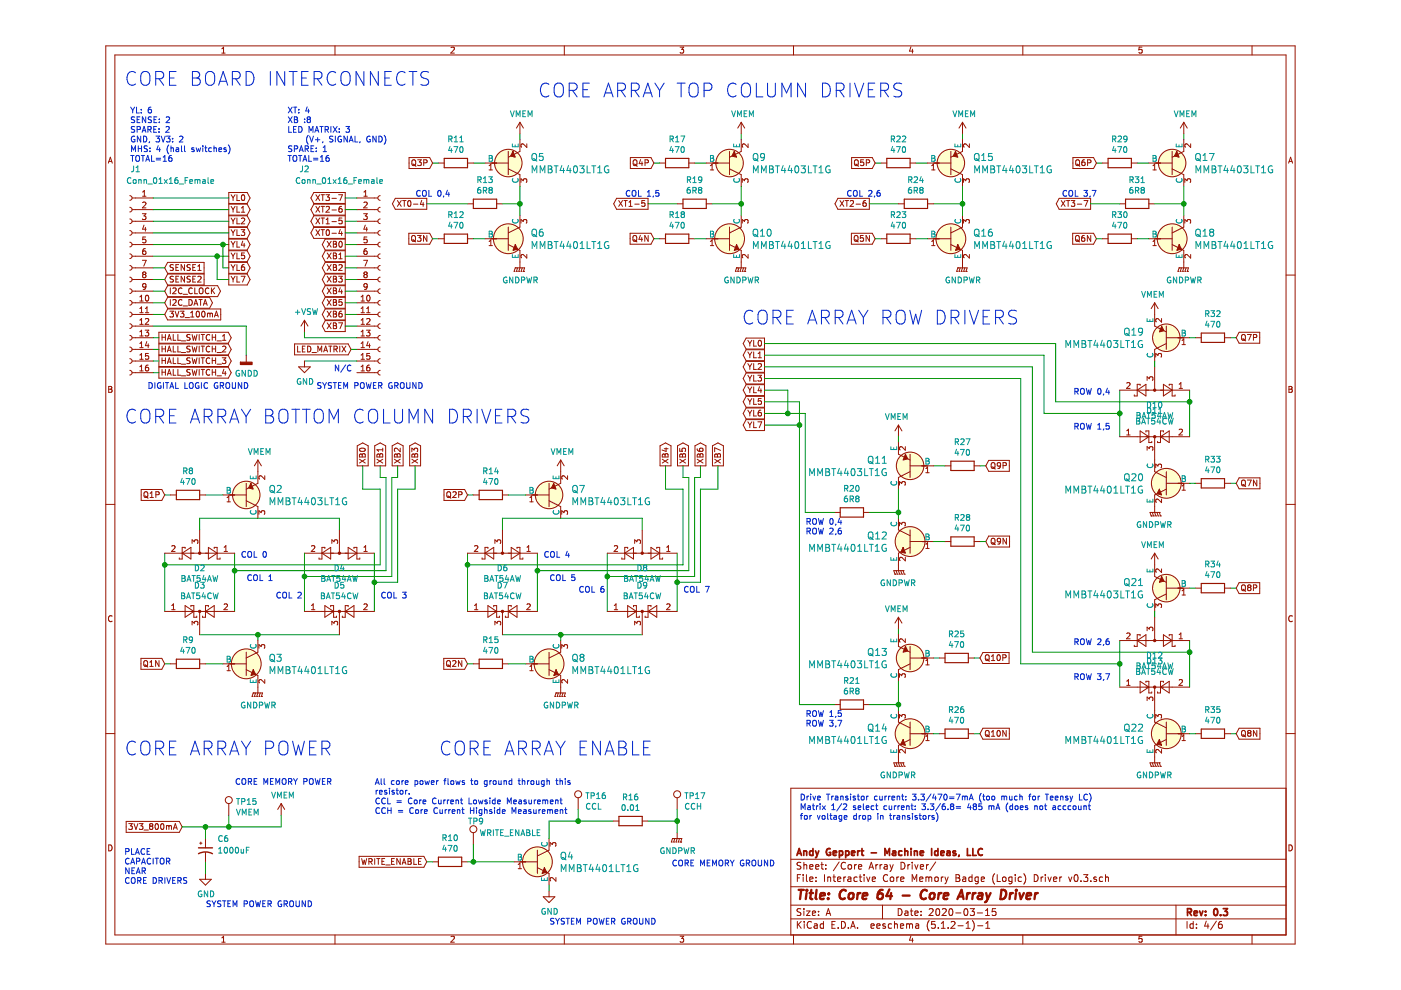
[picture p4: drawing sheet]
<svg xmlns="http://www.w3.org/2000/svg" width="297mm" height="210mm" viewBox="0 0 297 210" stroke-linecap="round" stroke-linejoin="round" font-family="sans-serif">
<g fill="none" stroke="#009300" stroke-width=".21">
<path d="M91.7 34.6h1.3M100.4 34.6h2.4M110.2 28.4v1.2M110.2 39.5v6.2M138.6 34.6h1.3M147.3 34.6h2.4M157.2 28.4v1.2M157.2 39.5v6.2M185.5 34.6h1.3M194.2 34.6h2.5M204.1 28.4v1.2M204.1 39.5v6.2"/>
<path d="M232.5 34.6h1.2M241.1 34.6h2.5M251 28.4v1.2M251 39.5v6.2M32.5 42h16M32.5 44.4h16M32.5 46.9h16M32.5 49.4h16M32.5 56.8h2.4M32.5 51.9h16M32.5 59.3h2.4M32.5 54.3h16"/>
<path d="M46 54.3v5h2.5M47.3 51.9v4.9h1.2M73.2 42h2.5M73.2 44.4h2.5M73.2 46.9h2.5M73.2 49.4h2.5M73.2 56.8h2.5M73.2 51.9h2.5M73.2 59.3h2.5M73.2 54.3h2.5M90.5 43.2h8.6M91.7 50.6h1.3"/>
<path d="M100.4 50.6h2.4M106.5 43.2h3.7M137.4 43.2h6.2M138.6 50.6h1.3M147.3 50.6h2.4M151 43.2h6.2M184.3 43.2h6.2M185.5 50.6h1.3M194.2 50.6h2.5M197.9 43.2h6.2M231.2 43.2h6.2M232.5 50.6h1.2"/>
<path d="M241.1 50.6h2.5M244.8 43.2h6.2M32.5 71.6h1.2M32.5 69.1h19.7v6.2M32.5 66.7h2.4M32.5 64.2h2.4M32.5 74.1h1.2M32.5 79h1.2M32.5 61.7h2.4M32.5 76.5h1.2M64.6 70.4v1.2h11.1M64.6 76.5h11.1"/>
<path d="M73.2 69.1h2.5M73.2 66.7h2.5M73.2 64.2h2.5M73.2 61.7h2.5M74.4 74.1h1.3M162.1 75.3h59.3v12.4h16M162.1 72.8h61.7v12.4h28.4M162.1 77.8h56.8v60.5h33.3M244.8 76.5v1.3M252.2 71.6h1.3M260.9 71.6h1.2M76.9 98.8v4.9h3.7v16.1h-45.7"/>
<path d="M80.6 98.8v2.4h1.2v19.8h-32.1M84.3 98.8v2.4h-1.2v21h-18.5M88 98.8v4.9h-3.7v19.8h-4.9M141.1 98.8v4.9h3.7v16.1h-45.7M144.8 98.8v2.4h1.2v19.8h-32.1M148.5 98.8v2.4h-1.2v21h-18.5M152.2 98.8v4.9h-3.7v19.8h-4.9M162.1 80.3h54.3v60.4h21M162.1 87.7h8.6v20.9h6.2M162.1 82.7h4.9v5M162.1 85.2h7.4v64.2h7.4M162.1 90.1h7.4"/>
<path d="M190.5 92.6v1.2M197.9 98.8h2.5M207.8 98.8h1.2M237.4 82.7v9.9M252.2 82.7v9.9M34.9 104.9h1.3M34.9 117.3v12.3M42.3 112.4v-2.5h29.7v2.5M43.6 104.9h3.7M49.7 117.3v12.3M64.6 117.3v12.3M79.4 117.3v12.3"/>
<path d="M99.1 104.9h1.3M99.1 117.3v12.3M106.5 112.4v-2.5h29.7v2.5M107.8 104.9h3.7M113.9 117.3v12.3M128.8 117.3v12.3M143.6 117.3v12.3M184.3 108.6h6.2M190.5 103.7v6.2M197.9 114.8h2.5M207.8 114.8h1.2M252.2 102.5h1.3"/>
<path d="M260.9 102.5h1.2M42.3 134.6h29.7M54.7 134.6v1.2M106.5 134.6h29.7M118.9 134.6v1.2M190.5 133.3v1.3M197.9 139.5h1.2M206.5 139.5h1.3M237.4 135.8v9.9M244.8 129.6v1.3M252.2 135.8v9.9M252.2 124.7h1.3"/>
<path d="M260.9 124.7h1.2M34.9 140.7h1.3M43.6 140.7h3.7M99.1 140.7h1.3M107.8 140.7h3.7M184.3 149.4h6.2M190.5 144.5v6.1M197.9 155.6h1.2M206.5 155.6h1.3M252.2 155.6h1.3M260.9 155.6h1.2M43.6 175.3v2.5"/>
<path d="M48.5 172.8v2.5M59.6 172.8v2.5h-21M100.4 179v3.7M122.6 171.6v2.5M130 174.1h-13.6v3.7M137.4 174.1h6.2M143.6 171.6v5M43.6 182.7v2.5M90.5 182.7h1.2M99.1 182.7h9.9M116.4 187.7v1.2"/>
</g>
<g fill="none" stroke="#981200" stroke-width=".21">
<path d="M22.4 9.7h252.2v190.5h-252.2zM24.4 11.7h248.3v186.5h-248.3zM47 11.3h.7M47 10.3l.4-.3v1.3M71 9.7v2M95.6 10.1l.5-.1 .2 .3-.7 1h.7M119.6 9.7v2M144.2 10h.8l-.5 .5 .4 .1v.5l-.2 .2-.5-.2M168.2 9.7v2M193.1 9.9l-.3 .9h.8M193.5 10.4v.9M216.9 9.7v2"/>
<path d="M242.1 10h-.6v.6l.6-.1v.6l-.2 .2-.4-.2M265.5 9.7v2M23 34.6l.4-1.3 .4 1.3M23.1 34.2h.6M86.7 33.4h4.4l.6 1.2-.6 1.1h-4.4zM87.4 34.1l.2-.2a.43 .43 0 0 1 .5 .4v.6l-.5 .2-.2-.2zM87.6 34.8l.6 .4M88.6 33.9h.7l-.4 .4 .4 .2v.5l-.2 .1-.5-.1M89.8 34.5l.7-.1v-.4l-.7-.1v1.2M93 34.6h1.2M99.1 34.6h1.3M102.8 34.6h5"/>
<path d="M103.7 36h.7M103.7 35.1l.4-.3v1.2M107.8 35.8l2.4 1.2v2.5M107.8 32.1v4.9M110.2 25.9l-.7 1.3M110.2 25.9v2.5M110.2 29.6v2.5l-2.4 1.2M110.2 25.9l.8 1.3M110.5 38.7v-.8l.4 .4 .2-.3 .4-.1 .2 .3-.1 .5M111.7 30.5v.8l-.9-.8-.3 .2 .1 .5M133.6 33.4h4.4l.6 1.2-.6 1.1h-4.4zM134.3 34.1l.2-.2a.43 .43 0 0 1 .6 .4l-.1 .6-.5 .2-.2-.2z"/>
<path d="M134.5 34.8l.6 .4M135.8 33.8l-.3 .9h.8M136.1 34.3v.8M136.8 34.5l.6-.1v-.4l-.6-.1v1.2M139.9 34.6h1.2M146 34.6h1.3M149.7 34.6h5M150.6 36h.7M150.6 35.1l.4-.3v1.2M154.7 35.8l2.5 1.2v2.5M154.7 32.1v4.9M157.2 25.9l-.8 1.3"/>
<path d="M157.2 25.9v2.5M157.2 29.6v2.5l-2.5 1.2M157.2 25.9l.7 1.3M157.4 38.7v-.8l.4 .4 .2-.3 .4-.1 .2 .3-.1 .5M158.6 30.5v.8l-.9-.8-.3 .2 .1 .5M180.6 33.4h4.3l.6 1.2-.6 1.1h-4.3zM181.2 34.1l.3-.2a.43 .43 0 0 1 .5 .4l-.1 .6-.4 .2-.3-.2zM181.4 34.8l.6 .4M183.1 33.9h-.6l-.1 .6 .2-.2 .5 .2v.5l-.2 .1-.5-.1M183.7 34.5l.6-.1v-.4l-.6-.1v1.2M186.8 34.6h1.2M193 34.6h1.2"/>
<path d="M196.7 34.6h4.9M197.5 36h.7M197.5 35.1l.4-.3v1.2M201.6 35.8l2.5 1.2v2.5M201.6 32.1v4.9M204.1 25.9l-.8 1.3M204.1 25.9v2.5M204.1 29.6v2.5l-2.5 1.2M204.1 25.9l.7 1.3M204.3 38.7v-.8l.5 .4 .1-.3 .4-.1 .2 .3-.1 .5M205.5 30.5v.8l-.9-.8-.3 .2 .1 .5M227.5 33.4h4.3l.7 1.2-.7 1.1h-4.3z"/>
<path d="M228.1 34.1l.3-.2a.43 .43 0 0 1 .5 .4l-.1 .6-.4 .2-.3-.2zM228.3 34.8l.7 .4M229.9 33.9h-.2a.77 .77 0 0 0-.1 1.2l.4-.1v-.5l-.4-.2-.2 .3M230.6 34.5l.7-.1v-.4l-.7-.1v1.2M233.7 34.6h1.2M239.9 34.6h1.2M243.6 34.6h4.9M244.4 36h.8M244.4 35.1l.4-.3v1.2M248.5 35.8l2.5 1.2v2.5M248.5 32.1v4.9M251 25.9l-.8 1.3"/>
<path d="M251 25.9v2.5M251 29.6v2.5l-2.5 1.2M251 25.9l.7 1.3M251.2 38.7v-.8l.5 .4 .1-.3 .4-.1 .2 .3-.1 .5M252.4 30.5v.8l-.8-.8-.4 .2 .1 .5M273.2 34.6l.4-1.3 .4 1.3M273.3 34.2h.6M22.4 58.3h2M27.5 58.8a.49 .49 0 0 1 .5 .5 .49 .49 0 0 1-.5 .5M27.5 56.3a.49 .49 0 0 1 .5 .5 .49 .49 0 0 1-.5 .5M27.5 53.8a.49 .49 0 0 1 .5 .5 .49 .49 0 0 1-.5 .5M27.5 51.4a.49 .49 0 0 1 .5 .5 .49 .49 0 0 1-.5 .4"/>
<path d="M27.5 48.9a.49 .49 0 0 1 .5 .5 .49 .49 0 0 1-.5 .5M27.5 46.4a.49 .49 0 0 1 .5 .5 .49 .49 0 0 1-.5 .5M27.5 44a.49 .49 0 0 1 .5 .4 .49 .49 0 0 1-.5 .5M27.5 41.5a.49 .49 0 0 1 .5 .5 .49 .49 0 0 1-.5 .5M28 56.8h4.5M28 59.3h4.5M28 54.3h4.5M28 51.9h4.5M28 49.4h4.5M28 46.9h4.5M28 44.4h4.5M28 42h4.5"/>
<path d="M30.2 45.3h.7l-.4 .5 .4 .1v.4l-.2 .2-.5-.1M30.2 55.2h.8l-.5 1.2M30.2 43l.5-.2 .2 .4-.7 .9h.7M30.2 41.6h.7M30.2 40.7l.4-.3v1.2M30.5 58.2l-.3-.2 .3-.3 .4 .2-.2 .3M30.5 58.2h.2M30.5 58.2l-.3 .2v.3l.3 .2 .4-.2v-.3l-.2-.2M30.5 47.7l-.3 .9h.8M30.8 52.7h-.2a.77 .77 0 0 0-.1 1.3l.3-.1 .1-.5-.2-.2-.5 .2M30.8 48.2v.8M30.9 50.2h-.6l-.1 .6 .5-.1 .2 .3v.3l-.2 .2-.5-.1"/>
<path d="M35.5 58.1h7.8v2.3h-7.8l-.6-1.1zM35.5 55.6h7.8v2.4h-7.8l-.6-1.2zM36.8 56.2l-.5-.1-.2 .1v.4l.6 .2 .1 .3-.3 .2h-.4M36.8 58.6h-.5l-.2 .1v.3l.6 .3 .1 .3-.3 .2h-.4M37.3 59.2h.4M37.3 56.7h.4M37.9 58.6h-.6v1.2h.6M37.9 56.1h-.6v1.2h.6M39.1 56.1v1.2l-.7-1.2v1.2M39.1 58.6v1.2l-.7-1.2v1.2M40.4 58.6h-.5l-.2 .1 .1 .4 .4 .2 .2 .3-.3 .2h-.5M40.4 56.2l-.5-.1-.2 .1 .1 .4 .4 .2 .2 .3-.3 .2h-.5"/>
<path d="M40.9 59.2h.4M40.9 56.7h.4M41.5 58.6h-.6v1.2h.6M41.5 56.1h-.6v1.2h.6M41.9 58.7l.5-.1 .3 .3-.8 .9h.8M41.9 57.3h.8M41.9 56.4l.4-.3v1.2M48.5 43.3h3.9l.6 1.1-.6 1.2h-3.9zM48.5 40.8h3.9l.6 1.2-.6 1.1h-3.9zM48.5 45.8h3.9l.6 1.1-.6 1.2h-3.9zM48.5 48.2h3.9l.6 1.2-.6 1.1h-3.9zM48.5 50.7h3.9l.6 1.2-.6 1.1h-3.9z"/>
<path d="M48.5 53.2h3.9l.6 1.1-.6 1.2h-3.9zM48.5 55.6h3.9l.6 1.2-.6 1.2h-3.9zM48.5 58.1h3.9l.6 1.2-.6 1.1h-3.9zM49 43.8l.4 .6M49 41.3l.4 .6M49 46.2l.4 .7M49 48.7l.4 .6M49 58.6l.4 .6M49 56.1l.4 .6M49 53.6l.4 .7M49 51.2l.4 .6M49.4 41.9v.6"/>
<path d="M49.4 44.4v.6M49.4 46.9v.6M49.4 49.3v.6M49.4 51.8v.6M49.4 54.3v.6M49.4 56.7v.6M49.4 59.2v.6M49.8 43.8l-.4 .6M49.8 41.3l-.4 .6M49.8 46.2l-.4 .7M49.8 48.7l-.4 .6M49.8 58.6l-.4 .6"/>
<path d="M49.8 56.1l-.4 .6M49.8 53.6l-.4 .7M49.8 51.2l-.4 .6M50.2 41.3v1.2h.6M50.2 48.7v1.2h.6M50.2 58.6v1.2h.6M50.2 56.1v1.2h.6M50.2 53.6v1.3h.6M50.2 51.2v1.2h.6M50.2 46.2v1.3h.6M50.2 43.8v1.2h.6M51.1 48.7h.8l-.4 .5 .3 .1v.5l-.2 .1-.5-.1"/>
<path d="M51.1 58.6h.8l-.5 1.2M51.2 46.3l.4-.1 .3 .4-.8 .9h.8M51.2 45h.7M51.2 44.1l.3-.3v1.2M51.3 41.4l.2-.1a.65 .65 0 0 1 .4 .6 .65 .65 0 0 1-.4 .6l-.3-.4zM51.5 51.1l-.3 .9h.7M51.8 56.1h-.3a.77 .77 0 0 0-.1 1.2l.4-.1v-.5l-.4-.1-.2 .2M51.8 51.6v.8M51.8 53.6h-.6v.6l.2-.1 .4 .1v.5l-.2 .2-.4-.2M66.5 43.3h6.7v2.3h-6.7l-.6-1.2zM66.5 40.8h6.7v2.3h-6.7l-.6-1.1zM66.5 45.8h6.7v2.3h-6.7l-.6-1.2z"/>
<path d="M66.5 48.2h6.7v2.3h-6.7l-.6-1.1zM67 48.7l.8 1.2M67 46.2l.8 1.3M67 43.8l.8 1.2M67 41.3l.8 1.2M67.8 48.7l-.8 1.2M67.8 46.2l-.8 1.3M67.8 43.8l-.8 1.2M67.8 41.3l-.8 1.2M68.1 43.8h.7M68.1 48.7h.7M68.1 46.2h.7"/>
<path d="M68.1 41.3h.7M68.4 41.3v1.2M68.4 43.8v1.2M68.4 46.2v1.3M68.4 48.7v1.2M69 50.7h4.2v2.3h-4.2l-.7-1.1zM69 53.2h4.2v2.3h-4.2l-.7-1.2zM69 55.6h4.2v2.4h-4.2l-.7-1.2zM69 58.1h4.2v2.3h-4.2l-.7-1.1zM69.1 41.3h.7l-.4 .5 .4 .1-.1 .6-.6-.1M69.1 43.9l.5-.1 .2 .3-.7 .9h.7M69.1 47.5h.7"/>
<path d="M69.1 46.6l.4-.4v1.3M69.3 48.8l.1-.1a.67 .67 0 0 1 .5 .6 .67 .67 0 0 1-.5 .6l-.3-.4zM69.4 58.6l.8 1.2M69.4 56.1l.8 1.2M69.4 53.6l.8 1.3M69.4 51.2l.8 1.2M70.2 58.6l-.8 1.2M70.2 56.1l-.8 1.2M70.2 53.6l-.8 1.3M70.2 51.2l-.8 1.2M70.4 42.1h.9M70.4 49.5h.9"/>
<path d="M70.4 47h.9M70.4 44.5h.9M70.7 51.2l.6 .1v.3l-.2 .2 .3 .2-.1 .3-.6 .1zM70.7 53.6l.6 .2v.3l-.2 .1 .3 .2-.1 .4-.6 .1zM70.7 56.1l.6 .1v.4l-.2 .1 .3 .2-.1 .4h-.6zM70.7 58.6l.6 .1v.3l-.2 .2 .3 .2-.1 .4h-.6zM70.7 59.2h.4M70.7 56.7h.4M70.7 54.2h.4M70.7 51.8h.4M71.8 58.6h.8l-.5 .4 .4 .2v.5l-.2 .1-.5-.1M71.8 41.3h.8l-.5 1.2"/>
<path d="M71.8 56.2l.5-.1 .3 .3-.8 .9h.8M71.8 54.9h.8M71.8 54l.4-.4v1.3M72 51.3l.1-.1a.65 .65 0 0 1 .5 .6 .65 .65 0 0 1-.5 .6l-.3-.5zM72.1 48.6l-.3 .9h.8M72.4 43.8h-.2a.77 .77 0 0 0-.1 1.2l.4-.1v-.6l-.4-.1-.3 .3M72.4 49.1v.8M72.5 46.2h-.6l-.1 .6 .2-.1 .5 .1v.5l-.2 .2-.5-.2M75.7 56.8h4.4M75.7 59.3h4.4M75.7 54.3h4.4M75.7 51.9h4.4"/>
<path d="M75.7 49.4h4.4M75.7 46.9h4.4M75.7 44.4h4.4M75.7 42h4.4M77.1 45.3h.8l-.5 .5 .4 .1 .1 .4-.3 .2-.5-.1M77.1 55.2h.8l-.5 1.2M77.1 40.7l.4-.3v1.2M77.1 43l.5-.2 .3 .4-.8 .9h.8M77.1 41.6h.8M77.4 58.2l-.3-.2 .3-.3 .5 .2-.3 .3M77.4 58.2l-.3 .2v.3l.3 .2 .5-.2v-.3l-.3-.2M77.4 58.2h.2"/>
<path d="M77.4 47.7l-.3 .9h.8M77.7 52.7h-.2a.77 .77 0 0 0-.1 1.3l.3-.1 .2-.5-.3-.2-.5 .2M77.7 48.2v.8M77.8 50.2h-.6l-.1 .6 .5-.1 .3 .3v.3l-.3 .2-.5-.1M80.6 58.8a.49 .49 0 0 0-.5 .5 .49 .49 0 0 0 .5 .5M80.6 56.3a.49 .49 0 0 0-.5 .5 .49 .49 0 0 0 .5 .5M80.6 53.8a.49 .49 0 0 0-.5 .5 .49 .49 0 0 0 .5 .5M80.6 51.4a.49 .49 0 0 0-.5 .5 .49 .49 0 0 0 .5 .4M80.6 48.9a.49 .49 0 0 0-.5 .5 .49 .49 0 0 0 .5 .5M80.6 46.4a.49 .49 0 0 0-.5 .5 .49 .49 0 0 0 .5 .5M80.6 44a.49 .49 0 0 0-.5 .4 .49 .49 0 0 0 .5 .5M80.6 41.5a.49 .49 0 0 0-.5 .5 .49 .49 0 0 0 .5 .5"/>
<path d="M83.8 42.1h6.7v2.3h-6.7l-.6-1.2zM84.3 42.5l.8 1.3M85.1 42.5l-.8 1.3M85.4 42.5h.7M85.7 42.5v1.3M86.6 42.6l.1-.1a.67 .67 0 0 1 .4 .6 .67 .67 0 0 1-.4 .7l-.3-.5zM86.7 49.5h4.4l.6 1.1-.6 1.2h-4.4zM87.3 50.1l.3-.2a.43 .43 0 0 1 .5 .4l-.1 .7-.4 .2-.3-.2zM87.5 50.9l.6 .4M87.7 43.3h.9M88.5 49.9h.8l-.4 .5 .3 .1 .1 .4-.3 .3-.5-.2M89.4 42.5l-.3 .8h.8"/>
<path d="M89.7 42.9v.9M90.5 49.9v1.3l-.7-1.3v1.3M93 50.6h1.2M99.1 43.2h1.3M99.1 50.6h1.3M102.8 50.6h5M103.7 51.2l.4-.4v1.3M103.7 52.1h.7M105.3 43.2h1.2M107.8 51.9l2.4 1.2v3.7l-.2 .7M107.8 48.2v4.9M109 57.5h.1"/>
<path d="M109.2 56.8h.1M109.2 56.8l-.2 .7M109.2 56.8h2l-.2 .7M109.5 57.5h.1M109.7 56.8l-.2 .7M110 57.5h.1M110.2 45.7v2.5l-2.4 1.2M110.5 47.3v-.8l.4 .5 .2-.4 .4-.1 .2 .3-.1 .5M110.5 57.5h.1M110.7 56.8l-.2 .7M111 57.5h.1M111.7 54v.7l-.9-.7-.3 .2 .1 .5"/>
<path d="M130.7 42.1h6.7v2.3h-6.7l-.6-1.2zM131.2 42.5l.8 1.3M132 42.5l-.8 1.3M132.3 42.5h.7M132.6 42.5v1.3M133.3 43.8h.7M133.3 42.9l.4-.4v1.3M133.6 49.5h4.4l.6 1.1-.6 1.2h-4.4zM134.2 50.1l.3-.2a.43 .43 0 0 1 .5 .4v.7l-.5 .2-.3-.2zM134.4 50.9l.7 .4M134.6 43.3h.9M135.8 49.9l-.3 .8h.7"/>
<path d="M136.1 50.3v.9M136.7 42.5h-.6l-.1 .6 .2-.1 .5 .1v.5l-.2 .2-.5-.2M137.4 49.9v1.3l-.7-1.3v1.3M139.9 50.6h1.2M143.6 43.2h1.2M146 50.6h1.3M149.7 43.2h1.3M149.7 50.6h5M150.6 52.1h.7M150.6 51.2l.4-.4v1.3M154.7 51.9l2.5 1.2v3.7l-.3 .7M154.7 48.2v4.9"/>
<path d="M155.9 57.5h.1M156.2 56.8h.1M156.2 56.8h1.9l-.2 .7M156.2 56.8l-.3 .7M156.4 57.5h.1M156.7 56.8l-.3 .7M156.9 57.5h.1M157.2 45.7v2.5l-2.5 1.2M157.4 47.3v-.8l.4 .5 .2-.4 .4-.1 .2 .3-.1 .5M157.4 57.5h.1M157.6 56.8l-.2 .7M157.9 57.5h.1"/>
<path d="M158.6 54v.7l-.9-.7-.3 .2 .1 .5M177.6 42.1h6.7v2.3h-6.7l-.6-1.2zM178.1 42.5l.8 1.3M178.9 42.5l-.8 1.3M179.2 42.5h.7M179.5 42.5v1.3M180.3 42.6l.4-.1 .3 .4-.8 .9h.8M180.5 49.5h4.4l.6 1.1-.6 1.2h-4.4zM181.2 50.1l.2-.2a.43 .43 0 0 1 .5 .4v.7l-.5 .2-.2-.2zM181.3 50.9l.7 .4M181.5 43.3h.9M183 49.9h-.6v.6l.5-.1 .2 .2v.3l-.2 .3-.5-.2"/>
<path d="M183.5 42.5h-.2a.77 .77 0 0 0-.1 1.3l.4-.2v-.5l-.4-.1-.2 .2M184.3 49.9v1.3l-.7-1.3v1.3M186.8 50.6h1.2M190.5 43.2h1.2M193 50.6h1.2M196.7 43.2h1.2M196.7 50.6h4.9M197.5 52.1h.7M197.5 51.2l.4-.4v1.3M201.6 51.9l2.5 1.2v3.7l-.3 .7M201.6 48.2v4.9M202.8 57.5h.1"/>
<path d="M203.1 56.8h.1M203.1 56.8h2l-.3 .7M203.1 56.8l-.3 .7M203.3 57.5h.1M203.6 56.8l-.3 .7M203.8 57.5h.1M204.1 45.7v2.5l-2.5 1.2M204.3 47.3v-.8l.5 .5 .1-.4 .4-.1 .2 .3-.1 .5M204.3 57.5h.1M204.6 56.8l-.3 .7M204.8 57.5h.1M205.5 54v.7l-.9-.7-.3 .2 .1 .5"/>
<path d="M224.6 42.1h6.6v2.3h-6.6l-.7-1.2zM225 42.5l.8 1.3M225.8 42.5l-.8 1.3M226.1 42.5h.7M226.5 42.5v1.3M227.1 42.5h.8l-.4 .5 .3 .1v.5l-.1 .2-.6-.2M227.4 49.5h4.4l.7 1.1-.7 1.2h-4.4zM228.1 50.1l.2-.2a.43 .43 0 0 1 .5 .4v.7l-.5 .2-.2-.2zM228.2 50.9l.7 .4M228.4 43.3h1M229.8 42.5h.8l-.5 1.3M229.9 49.9l-.4 .2-.2 .4 .1 .5 .5 .1 .1-.2-.1-.4-.3-.1-.3 .2"/>
<path d="M231.3 49.9v1.3l-.8-1.3v1.3M233.7 50.6h1.2M237.4 43.2h1.2M239.9 50.6h1.2M243.6 43.2h1.2M243.6 50.6h4.9M244.4 52.1h.8M244.4 51.2l.4-.4v1.3M248.5 51.9l2.5 1.2v3.7l-.3 .7M248.5 48.2v4.9M249.8 57.5h.1M250 56.8h.1"/>
<path d="M250 56.8h2l-.3 .7M250 56.8l-.2 .7M250.2 57.5h.1M250.5 56.8l-.3 .7M250.7 57.5h.1M251 45.7v2.5l-2.5 1.2M251.2 47.3v-.8l.5 .5 .1-.4 .4-.1 .2 .3-.1 .5M251.2 57.5h.1M251.5 56.8l-.3 .7M251.7 57.5h.1M252.4 54v.7l-.8-.7-.4 .2 .1 .5M272.7 58.3h1.9"/>
<path d="M27.5 78.5a.49 .49 0 0 1 .5 .5 .49 .49 0 0 1-.5 .5M27.5 76.1a.49 .49 0 0 1 .5 .4 .49 .49 0 0 1-.5 .5M27.5 73.6a.49 .49 0 0 1 .5 .5 .49 .49 0 0 1-.5 .5M27.5 71.1a.49 .49 0 0 1 .5 .5 .49 .49 0 0 1-.5 .5M27.5 68.6a.49 .49 0 0 1 .5 .5 .49 .49 0 0 1-.5 .5M27.5 66.2a.49 .49 0 0 1 .5 .5 .49 .49 0 0 1-.5 .5M27.5 63.7a.49 .49 0 0 1 .5 .5 .49 .49 0 0 1-.5 .5M27.5 61.2a.49 .49 0 0 1 .5 .5 .49 .49 0 0 1-.5 .5M28 71.6h4.5M28 79h4.5M28 76.5h4.5M28 74.1h4.5"/>
<path d="M28 69.1h4.5M28 66.7h4.5M28 64.2h4.5M28 61.7h4.5M29.6 63.8h.8M29.6 66.3h.8M29.6 68.8h.8M29.6 71.2h.8M29.6 73.7h.8M29.6 76.2h.8M29.6 78.6h.8M29.6 62.9l.4-.3v1.2"/>
<path d="M29.6 65.4l.4-.3v1.2M29.6 67.9l.4-.4v1.3M29.6 70.3l.4-.3v1.2M29.6 72.8l.4-.3v1.2M29.6 75.3l.4-.4v1.3M29.6 77.8l.4-.4v1.2M30.8 70h.7l-.4 .5 .4 .1v.4l-.2 .2-.5-.1M30.8 66.3h.7M30.8 65.4l.4-.3v1.2M30.9 67.6l.4-.1 .2 .4-.7 .9h.7M30.9 67.6l-.1 .1M30.9 62.7l.2-.1a.65 .65 0 0 1 .5 .6 .65 .65 0 0 1-.5 .6l-.3-.4z"/>
<path d="M30.9 60.7l-.2 .2-.3-.1-.2-.1 .1-.4 .4-.2 .2 .3-.1 .8-.4 .2M31.1 72.4l-.3 .9h.8M31.4 77.4l-.4 .1-.2 .5 .1 .5 .5 .1 .1-.2-.1-.4-.3-.1-.3 .2M31.4 72.9v.8M31.5 74.9h-.6l-.1 .6 .5-.1 .2 .3v.3l-.2 .2-.5-.1M33.7 70.4h14.7l.6 1.2-.6 1.2h-14.7zM33.7 72.9h14.7l.6 1.2-.6 1.1h-14.7zM33.7 75.4h14.7l.6 1.1-.6 1.2h-14.7zM33.7 77.9h14.7l.6 1.1-.6 1.2h-14.7zM34.4 78.9h.7M34.4 74h.7M34.4 70.9v1.3"/>
<path d="M34.4 73.4v1.2M34.4 75.9v1.2M34.4 78.3v1.3M34.4 71.5h.7M34.4 76.4h.7M35.1 70.9v1.3M35.1 73.4v1.2M35.1 75.9v1.2M35.1 78.3v1.3M35.5 72.2l.4-1.3 .4 1.3M35.5 74.6l.4-1.2 .4 1.2M35.5 77.1l.4-1.2 .4 1.2"/>
<path d="M35.5 79.6l.4-1.3 .4 1.3M35.5 60.6h10.6l.7 1.1-.7 1.2h-10.6l-.6-1.2zM35.5 63h8.9l.6 1.2-.6 1.2h-8.9l-.6-1.2zM35.5 65.5h11.3v2.3h-11.3l-.6-1.1zM35.6 74.3h.6M35.6 71.8h.6M35.6 76.7h.6M35.6 79.2h.6M36 66h.8l-.4 .4 .3 .2 .1 .4-.3 .2-.5-.1M36.1 61v1.3M36.1 63.5v1.2M36.7 61.2l.4-.2 .2 .4-.7 .9h.7"/>
<path d="M36.7 63.6l.4-.1 .2 .4-.7 .8h.7M36.7 70.9v1.3h.6M36.7 78.3v1.3h.6M36.7 75.9v1.2h.6M36.7 73.4v1.2h.6M37.1 66l.4 1.2 .4-1.2M37.7 70.9v1.3h.6M37.7 78.3v1.3h.6M37.7 75.9v1.2h.6M37.7 73.4v1.2h.6M38.2 66h.8l-.4 .4 .3 .2v.5l-.1 .1-.6-.1M38.4 74.7h1"/>
<path d="M38.4 72.3h1M38.4 77.2h1M38.4 79.7h1M38.6 61.2a.54 .54 0 0 0-.8 .5 .54 .54 0 0 0 .8 .5M38.6 63.6a.54 .54 0 0 0-.8 .5 .54 .54 0 0 0 .8 .5M38.8 62.4h1M38.8 64.9h1M39.2 67.3h1M40.1 63.5a.62 .62 0 0 1 .7 .6 .62 .62 0 0 1-.7 .6zM40.3 71l-.5-.1-.2 .3 .1 .3 .6 .2v.3l-.7 .1M40.3 78.4l-.5-.1-.2 .3 .1 .3 .6 .2v.3l-.7 .1M40.3 75.9h-.5l-.2 .2 .1 .3 .6 .2v.4h-.7"/>
<path d="M40.3 73.5l-.5-.1-.2 .2 .1 .3 .6 .3v.3l-.7 .1M40.4 67.2h.7M40.4 66.3l.4-.3v1.2M40.7 70.9l.3 1.3 .2-.9 .3 .9 .3-1.3M40.7 73.4l.3 1.2 .2-.9 .3 .9 .3-1.2M40.7 75.9l.3 1.2 .2-.9 .3 .9 .3-1.2M40.7 78.3l.3 1.3 .2-.9 .3 .9 .3-1.3M40.8 61.2a.56 .56 0 0 0-.8 .4 .56 .56 0 0 0 .7 .6h.1M41.1 64.7l.4-1.2 .4 1.2M41.2 64.4h.6M41.3 61v1.3h.6M41.7 66.1l.2-.1a.67 .67 0 0 1 .4 .6 .67 .67 0 0 1-.4 .6l-.3-.5z"/>
<path d="M42.2 63.5h.7M42.2 70.9v1.3M42.2 73.4v1.2M42.2 75.9v1.2M42.2 78.3v1.3M42.3 61.2l.2-.2a.43 .43 0 0 1 .5 .5v.6l-.5 .2-.2-.2zM42.5 63.5v1.2M42.7 70.9h.7M42.7 78.3h.7M42.7 73.4h.7M42.7 75.9h.7M42.9 66.1l.1-.1a.65 .65 0 0 1 .5 .6 .65 .65 0 0 1-.5 .6l-.2-.5z"/>
<path d="M43 70.9v1.3M43 73.4v1.2M43 75.9v1.2M43 78.3v1.3M43.1 64.7l.4-1.2 .4 1.2M43.2 64.4h.6M44 66.4v.8M44 66.5l.4-.1 .1 .2M44.3 61.2a.54 .54 0 0 0-.8 .5 .54 .54 0 0 0 .8 .5M44.5 78.4a.54 .54 0 0 0-.8 .5 .54 .54 0 0 0 .8 .5M44.5 71a.54 .54 0 0 0-.8 .5 .54 .54 0 0 0 .8 .5M44.5 76a.54 .54 0 0 0-.8 .5 .54 .54 0 0 0 .8 .5"/>
<path d="M44.5 73.5a.54 .54 0 0 0-.8 .5 .54 .54 0 0 0 .8 .5M44.5 66.6l.2-.2h.3v.8M44.5 66.6v.6M44.8 61v1.3M45 78.9h.7M45 74h.7M45 71.5h.7M45 70.9v1.3M45 73.4v1.2M45 75.9v1.2M45 78.3v1.3M45 76.4h.7"/>
<path d="M45 61.6l.5 .7M45.5 67.2l.4-1.2 .4 1.2M45.5 61l-.7 .8M45.6 66.9h.6M45.7 70.9v1.3M45.7 73.4v1.2M45.7 75.9v1.2M45.7 78.3v1.3M46 74.7h.9M46 72.3h.9M46 77.2h.9M46 79.7h.9"/>
<path d="M47.1 75.9h.8l-.4 .4 .3 .1v.6l-.1 .1-.6-.1M47.2 72.2h.7M47.2 73.5l.5-.1 .2 .3-.8 .9h.8M47.2 71.3l.3-.4v1.3M47.5 78.3l-.3 .8h.7M47.8 78.7v.9M52.2 75.3v1.5M62.5 72.9h11.3l.6 1.2-.6 1.1h-11.3zM63.1 73.4v1.2h.6M63.3 77.8h2.5l-1.2 1.2zM64.1 74h.4M64.6 67.9v2.5"/>
<path d="M64.6 76.5v1.3M64.6 67.9l-.8 1.2M64.6 67.9l.7 1.2M64.7 73.4h-.6v1.2h.6M65.2 73.4a.62 .62 0 0 1 .7 .6 .62 .62 0 0 1-.7 .6zM66.2 74.7h.9M67.4 74.6v-1.2l.4 .9 .4-.9v1.2M68.6 74.6l.4-1.2 .4 1.2M68.8 74.3h.5M69 60.6h4.2v2.3h-4.2l-.7-1.2zM69 63h4.2v2.4h-4.2l-.7-1.2zM69 65.5h4.2v2.3h-4.2l-.7-1.1z"/>
<path d="M69 68h4.2v2.3h-4.2l-.7-1.2zM69.4 61l.8 1.3M69.4 63.5l.8 1.2M69.4 66l.8 1.2M69.4 68.4l.8 1.3M69.7 73.4h.7M70 73.4v1.2M70.2 61l-.8 1.3M70.2 63.5l-.8 1.2M70.2 66l-.8 1.2M70.2 68.4l-.8 1.3M70.7 61l.6 .2v.3l-.2 .1 .3 .3-.1 .3-.6 .1z"/>
<path d="M70.7 63.5l.6 .1v.4l-.2 .1 .3 .2-.1 .4h-.6zM70.7 66l.6 .1v.3l-.2 .2 .3 .2-.1 .4h-.6zM70.7 68.4l.6 .2v.3l-.2 .1 .3 .3-.1 .3-.6 .1zM70.7 61.6h.4M70.7 64.1h.4M70.7 66.6h.4M70.7 69h.4M70.8 74h.6v-.5l-.6-.1v1.2M71.1 74l.4 .6M71.8 68.4h.8l-.5 1.3M72 73.4v1.2M72.1 61l-.3 .9h.8"/>
<path d="M72.4 66h-.2a.77 .77 0 0 0-.1 1.2l.4-.1v-.5l-.4-.2-.3 .3M72.4 61.5v.8M72.5 63.5h-.6l-.1 .6 .2-.1 .5 .1v.5l-.2 .1-.5-.1M72.5 73.4l.8 1.2M73.3 73.4l-.8 1.2M75.7 71.6h4.4M75.7 79h4.4M75.7 76.5h4.4M75.7 74.1h4.4M75.7 69.1h4.4M75.7 66.7h4.4M75.7 64.2h4.4"/>
<path d="M75.7 61.7h4.4M76.6 62.9l.3-.3v1.2M76.6 63.8h.7M76.6 65.4l.3-.3v1.2M76.6 67.9l.3-.4v1.3M76.6 70.3l.3-.3v1.2M76.6 72.8l.3-.3v1.2M76.6 75.3l.3-.4v1.3M76.6 77.8l.3-.4v1.2M76.6 66.3h.7M76.6 68.8h.7M76.6 71.2h.7"/>
<path d="M76.6 73.7h.7M76.6 76.2h.7M76.6 78.6h.7M77.7 70h.8l-.5 .5 .4 .1 .1 .4-.3 .2-.5-.1M77.7 65.4l.4-.3v1.2M77.7 67.7l.5-.2 .3 .4-.8 .9h.8M77.7 66.3h.8M77.9 60.7l-.3 .2-.3-.1-.2-.1 .1-.4 .4-.2 .3 .3-.2 .8-.4 .2M77.9 62.7l.1-.1a.65 .65 0 0 1 .5 .6 .65 .65 0 0 1-.5 .6l-.3-.4zM78 72.4l-.3 .9h.8M78.3 77.4l-.4 .1-.2 .5 .1 .5 .5 .1 .2-.2-.2-.4-.3-.1-.3 .2M78.3 72.9v.8"/>
<path d="M78.4 74.9h-.6l-.1 .6 .5-.1 .3 .3v.3l-.3 .2-.5-.1M80.6 78.5a.49 .49 0 0 0-.5 .5 .49 .49 0 0 0 .5 .5M80.6 76.1a.49 .49 0 0 0-.5 .4 .49 .49 0 0 0 .5 .5M80.6 73.6a.49 .49 0 0 0-.5 .5 .49 .49 0 0 0 .5 .5M80.6 71.1a.49 .49 0 0 0-.5 .5 .49 .49 0 0 0 .5 .5M80.6 68.6a.49 .49 0 0 0-.5 .5 .49 .49 0 0 0 .5 .5M80.6 66.2a.49 .49 0 0 0-.5 .5 .49 .49 0 0 0 .5 .5M80.6 63.7a.49 .49 0 0 0-.5 .5 .49 .49 0 0 0 .5 .5M80.6 61.2a.49 .49 0 0 0-.5 .5 .49 .49 0 0 0 .5 .5M158.2 71.7h3.9v2.3h-3.9l-.6-1.2zM158.2 74.2h3.9v2.3h-3.9l-.6-1.2zM158.2 76.6h3.9v2.3h-3.9l-.6-1.1z"/>
<path d="M158.2 79.1h3.9v2.3h-3.9l-.6-1.1zM158.6 79.6l.4 .6M158.6 77.1l.4 .6M158.6 72.2l.4 .6M158.6 74.6l.4 .7M159 72.8v.6M159 75.3v.6M159 77.7v.6M159.4 79.6l-.4 .6M159.4 77.1l-.4 .6M159.4 72.2l-.4 .6M159.4 74.6l-.4 .7"/>
<path d="M159.8 72.2v1.2h.6M159.8 74.6v1.3h.6M159.8 77.1v1.2h.6M159.8 79.6v1.2h.6M160.7 79.6h.7l-.4 .4 .4 .2v.5l-.2 .1-.5-.1M160.7 77.2l.5-.1 .2 .3-.7 .9h.7M160.7 75.9h.7M160.7 75l.4-.4v1.3M160.9 72.3l.1-.1a.65 .65 0 0 1 .5 .6 .65 .65 0 0 1-.5 .6l-.3-.5zM244.8 64.2v4.9l2.5 1.3M244.8 77.8v4.9M244.8 64.2l.8 1.2"/>
<path d="M244.8 64.2l-.7 1.2M245 75.7v-.8l.5 .5 .1-.4 .4-.1 .3 .3-.2 .5M246.3 67.5v.8l-.9-.8-.4 .3 .2 .5M247.3 72.8l-2.5 1.3v2.4M247.3 71.6h4.9M247.3 69.1v5M250.6 72.2l.4-.4v1.3M250.6 73.1h.7M253.5 71.6h1.2M259.6 71.6h1.3M262.7 70.4h4.4v2.4h-4.4l-.6-1.2zM263.3 71.1l.2-.2a.43 .43 0 0 1 .5 .4v.7l-.5 .2-.2-.2z"/>
<path d="M263.5 71.9l.6 .4M264.5 70.9h.8l-.5 1.3M265.8 71.6l.6-.1v-.5l-.6-.1v1.3M23 81.9h.5l.2 .3-.2 .3 .3 .3-.3 .4h-.5zM23 82.5h.5M54.7 97.5v5l-2.5 1.2M54.7 97.5l-.8 1.3M54.7 97.5l.7 1.3M75.7 94.5l1.2-.6 1.2 .6v4.3h-2.4zM76.2 97.4l1.2 .8M76.3 95.2a.73 .73 0 0 1 1.1 .2 .71 .71 0 0 1-1.2-.1zM76.3 96.3h.3l.2 .2 .2-.3h.2l.2 .2v.5h-1.2z"/>
<path d="M76.8 96.5v.4M77.4 97.4l-1.2 .8M79.4 94.5l1.2-.6 1.2 .6v4.3h-2.4zM79.9 97.4l1.2 .8M80 96.3h.3l.2 .2 .2-.3h.2l.2 .2v.5h-1.2zM80.5 96.5v.4M81.1 97.4l-1.2 .8M81.1 95v.7M81.1 95.4h-1.2l.4 .3M83.1 94.5l1.2-.6 1.2 .6v4.3h-2.4zM83.6 97.4l1.3 .8M83.7 96.3h.3l.2 .2 .2-.3h.2l.3 .2v.5h-1.3z"/>
<path d="M84.2 96.5v.4M84.9 95v.8l-.9-.8-.4 .2 .1 .5M84.9 97.4l-1.3 .8M86.9 94.5l1.1-.6 1.2 .6v4.3h-2.3zM87.3 97.4l1.3 .8M87.3 95.8v-.8l.5 .4 .1-.3h.5l.2 .1-.2 .6M87.4 96.3h.3l.2 .2 .2-.3h.2l.3 .2v.5h-1.3zM87.9 96.5v.4M88.6 97.4l-1.3 .8M118.9 97.5v5l-2.5 1.2M118.9 97.5l-.8 1.3M118.9 97.5l.7 1.3"/>
<path d="M139.9 94.5l1.2-.6 1.2 .6v4.3h-2.4zM140.4 97.4l1.2 .8M140.5 96.3h.3l.2 .2 .2-.3h.2l.2 .2v.5h-1.2zM140.8 95.1h.8M141 96.5v.4M141.2 94.9v.8l-.8-.3M141.6 97.4l-1.2 .8M143.6 94.5l1.2-.6 1.2 .6v4.3h-2.4zM144.1 95.1v.6h.6l-.1-.2 .1-.4h.5l.1 .1-.1 .5M144.1 97.4l1.2 .8M144.2 96.3h.3l.2 .2 .2-.3h.2l.2 .2v.5h-1.2zM144.7 96.5v.4"/>
<path d="M145.3 97.4l-1.2 .8M147.3 94.5l1.2-.6 1.2 .6v4.3h-2.4zM147.8 95.1v.3l.3 .3h.7l.3-.2-.2-.4-.4-.1-.2 .2v.3l.2 .2M147.8 97.4l1.3 .8M147.9 96.3h.3l.2 .2 .2-.3h.2l.3 .2v.5h-1.3zM148.4 96.5v.4M149.1 97.4l-1.3 .8M151.1 94.5l1.1-.6 1.2 .6v4.3h-2.3zM151.5 97.4l1.3 .8M151.6 96.3h.3l.2 .2 .2-.3h.2l.3 .2v.5h-1.3zM152.1 96.5v.4M152.8 97.4l-1.3 .8"/>
<path d="M152.8 95.5l-1.3-.6v.9M158.2 81.6h3.9v2.3h-3.9l-.6-1.2zM158.2 84h3.9v2.4h-3.9l-.6-1.2zM158.2 86.5h3.9v2.3h-3.9l-.6-1.1zM158.2 89h3.9v2.3h-3.9l-.6-1.2zM158.6 89.4l.4 .7M158.6 87l.4 .6M158.6 84.5l.4 .6M158.6 82l.4 .7M159 80.2v.6M159 82.7v.6M159 85.1v.6"/>
<path d="M159 87.6v.6M159 90.1v.6M159.4 89.4l-.4 .7M159.4 87l-.4 .6M159.4 84.5l-.4 .6M159.4 82l-.4 .7M159.8 89.4v1.3h.6M159.8 82v1.3h.6M159.8 84.5v1.2h.6M159.8 87v1.2h.6M160.7 89.4h.8l-.5 1.3M161 82l-.3 .8h.8"/>
<path d="M161.3 87h-.2a.77 .77 0 0 0-.1 1.2l.4-.1v-.5l-.4-.2-.3 .3M161.3 82.4v.9M161.4 84.5h-.6l-.1 .6 .2-.1 .5 .1v.5l-.2 .1-.5-.1M190.5 90.1l.7 1.3M190.5 90.1v2.5M190.5 93.8v2.5l2.5 1.2M190.5 90.1l-.8 1.3M191.9 94.7v.8l-.8-.8-.4 .2 .1 .5M193 98.8h4.9M193 96.3v4.9M196.3 99.3l.4-.3v1.2M200.4 98.8h1.2"/>
<path d="M206.5 98.8h1.3M209.6 97.6h4.4v2.3h-4.4l-.6-1.1zM210.2 98.3l.2-.2a.43 .43 0 0 1 .6 .4l-.1 .6-.5 .2-.2-.2zM210.4 99l.6 .4M212.1 98.6l-.2 .2h-.3l-.2-.2 .1-.4 .4-.1 .2 .2v.7l-.2 .3h-.3M212.7 98.7l.6-.1v-.4l-.6-.1v1.2M237.4 82.7h14.8M237.4 92.6h14.8M238.9 81.2l.5-.1 .2 .4-.8 .9h.8M238.9 91.3l.4-.3v1.2M238.9 92.2h.7M241.1 82.7l1.9-1.2v2.5z"/>
<path d="M241.7 81.7v-.2h-.6v2.5h-.6v-.3M241.7 91.4l1.9 1.2-1.9 1.2zM243 91.6v-.2h.6v2.4h.6v-.2M243.2 95.5v-.8l.5 .4 .1-.3 .4-.1 .2 .2-.1 .6M243.2 80.6v-.7l.5 .4 .1-.3 .4-.1 .2 .2-.1 .5M244.8 92.6v7.4l2.5 1.2M245 99.2v-.8l.5 .4 .1-.3 .4-.1 .3 .2-.2 .6M246 92.6l1.9-1.2v2.4zM246.7 81.5l1.8 1.2-1.8 1.3zM246.7 91.6v-.2h-.7v2.4h-.6v-.2M247.9 81.7v-.2h.6v2.5h.6v-.3M250 81.5l.4-.4v1.3"/>
<path d="M250 91.1l.5-.1 .2 .3-.8 .9h.8M250 82.4h.7M273.3 81.9h.4l.2 .3-.2 .3 .3 .3-.2 .4h-.5zM273.3 82.5h.4M22.4 106.9h2M29.9 103.8h4.4l.6 1.1-.6 1.2h-4.4zM30.6 104.4l.2-.1a.43 .43 0 0 1 .5 .4v.6l-.5 .2-.2-.2zM30.8 105.2l.6 .4M31.8 105.5h.7M31.8 104.6l.4-.3v1.2M33 104.9l.7-.1v-.4l-.7-.1v1.2M34.9 117.3h14.8"/>
<path d="M36.2 104.9h1.2M36.4 115.8l.5-.1 .2 .3-.7 .9h.7M38.6 117.3l1.9-1.2v2.4zM39.2 116.3v-.2h-.6v2.4h-.6v-.2M40.7 115.2v-.7l.5 .4 .1-.4h.4l.3 .2-.2 .5M42.3 104.9h1.3M42.3 112.4v4.9M44.2 116.1l1.8 1.2-1.8 1.2zM45.4 116.3v-.2h.6v2.4h.7v-.2M47.3 104.9h4.9M47.5 116.9h.7M47.5 116l.4-.3v1.2"/>
<path d="M48.1 106.4h.8M48.1 105.5l.4-.3v1.2M52.2 106.2l2.5 1.2v2.5M52.2 102.5v4.9M54.9 109v-.7l.5 .4 .1-.3 .4-.1 .2 .2-.1 .5M56.1 100.9v.7l-.9-.7-.3 .2 .1 .5M64.6 117.3h14.8M66 115.8l.5-.1 .3 .3-.8 .9h.8M68.3 117.3l1.8-1.2v2.4zM68.9 116.3v-.2h-.6v2.4h-.7v-.2M70.4 115.2v-.7l.4 .4 .2-.4h.4l.2 .2-.1 .5M72 112.4v4.9"/>
<path d="M73.8 116.1l1.9 1.2-1.9 1.2zM75 116.3v-.2h.7v2.4h.6v-.2M77.1 116.9h.8M77.1 116l.4-.3v1.2M94.1 103.8h4.4l.6 1.1-.6 1.2h-4.4zM94.8 104.4l.2-.1a.43 .43 0 0 1 .5 .4v.6l-.5 .2-.2-.2zM95 105.2l.6 .4M96 104.4l.5-.1 .2 .3-.7 .9h.7M97.2 104.9l.7-.1v-.4l-.7-.1v1.2M99.1 117.3h14.8M100.4 104.9h1.2M100.6 115.8l.5-.1 .2 .3-.7 .9h.7"/>
<path d="M102.8 117.3l1.9-1.2v2.4zM103.4 116.3v-.2h-.6v2.4h-.6v-.2M104.9 115.2v-.7l.5 .4 .1-.4h.4l.3 .2-.2 .5M106.5 104.9h1.3M106.5 112.4v4.9M108.4 116.1l1.8 1.2-1.8 1.2zM109.6 116.3v-.2h.6v2.4h.7v-.2M111.5 104.9h4.9M111.7 116.9h.7M111.7 116l.4-.3v1.2M112.3 106.4h.8M112.3 105.5l.4-.3v1.2"/>
<path d="M116.4 106.2l2.5 1.2v2.5M116.4 102.5v4.9M119.1 109v-.7l.5 .4 .1-.3 .4-.1 .2 .2-.1 .5M120.3 100.9v.7l-.9-.7-.3 .2 .1 .5M128.8 117.3h14.8M130.2 115.8l.5-.1 .3 .3-.8 .9h.8M132.5 117.3l1.8-1.2v2.4zM133.1 116.3v-.2h-.6v2.4h-.7v-.2M134.6 115.2v-.7l.4 .4 .2-.4h.4l.2 .2-.1 .5M136.2 112.4v4.9M138 116.1l1.9 1.2-1.9 1.2zM139.3 116.3v-.2h.6v2.4h.6v-.2"/>
<path d="M141.3 116l.4-.3v1.2M141.3 116.9h.8M176.9 108.6h1.2M183.1 108.6h1.2M190.5 109.9v2.5l2.5 1.2M190.7 111.5v-.8l.5 .5 .1-.4 .4-.1 .2 .3-.1 .5M190.7 102.9v-.8l.5 .4 .1-.3 .4-.1 .2 .3-.1 .5M191.9 118.2v.7l-.8-.7-.4 .2 .1 .5M193 100l-2.5 1.2v2.5M193 116.1l-2.5 1.2v3.7l.2 .7M193 112.4v4.9M193 114.8h4.9"/>
<path d="M196.3 100.2h.7M196.3 115.4l.4-.4v1.3M196.3 116.3h.7M200.4 114.8h1.2M206.5 114.8h1.3M209.6 113.7h4.4v2.3h-4.4l-.6-1.2zM210.2 114.3l.2-.2a.43 .43 0 0 1 .6 .4l-.1 .7-.5 .2-.2-.2zM210.4 115.1l.6 .4M212.1 114.7l-.2 .2-.3-.1-.2-.1 .1-.4 .4-.2 .2 .3v.7l-.2 .2-.3 .1M213.4 114.1v1.3l-.7-1.3v1.3M244.1 109.4h.1M244.3 108.6l.3 .8"/>
<path d="M244.6 109.4h.1M244.8 117.3v4.9l2.5 1.3M244.8 117.3l.8 1.2M244.8 117.3l-.7 1.2M245.1 109.4h.1M245.3 108.6l.3 .8M245.6 109.4h.1M245.8 108.6h.1M245.8 108.6l.2 .8M245.8 108.6h-2l.3 .8M246 109.4h.1M246.3 105.8v.8l-.9-.8-.4 .3 .2 .4"/>
<path d="M247.3 103.7l-2.5 1.2v3.7l.3 .8M247.3 100v4.9M247.3 102.5h4.9M250.6 103l.4-.3v1.2M250.6 103.9h.7M253.5 102.5h1.2M259.6 102.5h1.3M262.7 101.3h4.4v2.3h-4.4l-.6-1.1zM263.3 102l.2-.2a.43 .43 0 0 1 .5 .4v.6l-.5 .2-.2-.2zM263.5 102.7l.6 .4M264.5 101.8h.8l-.5 1.2M266.5 101.8v1.2l-.7-1.2v1.2"/>
<path d="M272.7 106.9h1.9M23.8 130.6a.56 .56 0 0 0-.8 .6 .56 .56 0 0 0 .8 .5M29.9 139.6h4.4l.6 1.1-.6 1.2h-4.4zM34.9 129.6h14.8M36.4 129.3h.7M36.4 128.4l.4-.4v1.3M39.2 128.4l1.9 1.2-1.9 1.3zM40.5 128.6v-.2h.6v2.5h.6v-.3M40.7 132.5v-.8l.5 .5 .1-.4 .4-.1 .3 .3-.2 .5M42.3 129.6v5M43.6 129.6l1.8-1.2v2.5zM44.2 128.6v-.2h-.6v2.5h-.7v-.3"/>
<path d="M47.5 128.2l.5-.2 .2 .4-.7 .9h.7M52.2 138.3v4.9M54.7 135.8v2.5l-2.5 1.2M54.9 137.4v-.7l.5 .4 .1-.4h.4l.2 .2-.1 .5M64.6 129.6h14.8M66 129.3h.8M66 128.4l.4-.4v1.3M68.9 128.4l1.8 1.2-1.8 1.3zM70.1 128.6v-.2h.6v2.5h.6v-.3M70.4 132.5v-.8l.4 .5 .2-.4 .4-.1 .2 .3-.1 .5M72 129.6v5M73.2 129.6l1.8-1.2v2.5z"/>
<path d="M73.8 128.6v-.2h-.6v2.5h-.6v-.3M77.1 128.2l.5-.2 .3 .4-.8 .9h.8M94.1 139.6h4.4l.6 1.1-.6 1.2h-4.4zM99.1 129.6h14.8M100.6 129.3h.7M100.6 128.4l.4-.4v1.3M103.4 128.4l1.9 1.2-1.9 1.3zM104.7 128.6v-.2h.6v2.5h.6v-.3M104.9 132.5v-.8l.5 .5 .1-.4 .4-.1 .3 .3-.2 .5M106.5 129.6v5M107.8 129.6l1.8-1.2v2.5zM108.4 128.6v-.2h-.6v2.5h-.7v-.3"/>
<path d="M111.7 128.2l.5-.2 .2 .4-.7 .9h.7M116.4 138.3v4.9M118.9 135.8v2.5l-2.5 1.2M119.1 137.4v-.7l.5 .4 .1-.4h.4l.2 .2-.1 .5M128.8 129.6h14.8M130.2 129.3h.8M130.2 128.4l.4-.4v1.3M133.1 128.4l1.8 1.2-1.8 1.3zM134.3 128.6v-.2h.6v2.5h.6v-.3M134.6 132.5v-.8l.4 .5 .2-.4 .4-.1 .2 .3-.1 .5M136.2 129.6v5M137.4 129.6l1.9-1.2v2.5z"/>
<path d="M138 128.6v-.2h-.6v2.5h-.6v-.3M141.3 128.2l.5-.2 .3 .4-.8 .9h.8M189.7 121.7h.1M190 121l.2 .7M190.2 121.7h.1M190.5 130.9v2.4M190.5 134.6v2.4l2.5 1.3M190.5 130.9l.7 1.2M190.5 130.9l-.8 1.2M190.7 121.7h.1M191 121l.2 .7M191.2 121.7h.1"/>
<path d="M191.5 121h.1M191.5 121l.2 .7M191.5 121h-2l.2 .7M191.7 121.7h.1M191.9 135.4v.8l-.8-.8-.4 .3 .1 .5M193 137v5M193 139.5h4.9M199.1 139.5h1.3M205.3 139.5h1.2M208.4 138.4h5.5v2.3h-5.5l-.6-1.2zM209 139l.2-.2a.43 .43 0 0 1 .5 .4v.7l-.5 .2-.2-.2zM209.2 139.8l.6 .4"/>
<path d="M210.2 139.2l.4-.4v1.3M211.5 138.9l.2-.1a.65 .65 0 0 1 .4 .6 .65 .65 0 0 1-.4 .7l-.3-.5zM212.6 139.5l.6-.1 .1-.5-.7-.1v1.3M237.4 135.8h14.8M238.9 134.3l.5-.1 .2 .4-.8 .8h.8M241.1 135.8l1.9-1.2v2.4zM241.7 134.8v-.2h-.6v2.4h-.6v-.2M243.2 133.7v-.7l.5 .4 .1-.4h.4l.2 .2-.1 .5M244.8 130.9v4.9M245 128.8v-.8l.5 .5 .1-.4 .4-.1 .3 .3-.2 .5M246.3 120.6v.8l-.9-.8-.4 .3 .2 .4M246.7 134.6l1.8 1.2-1.8 1.2z"/>
<path d="M247.3 125.9l-2.5 1.3v2.4M247.3 122.2v5M247.3 124.7h4.9M247.9 134.8v-.2h.6v2.4h.6v-.2M250 135.4h.7M250 134.6l.4-.4v1.2M250.6 125.3l.4-.4v1.3M250.6 126.2h.7M253.5 124.7h1.2M259.6 124.7h1.3M262.7 123.5h4.4v2.4h-4.4l-.6-1.2zM263.3 124.2l.2-.2a.43 .43 0 0 1 .5 .4v.7l-.5 .1-.2-.1z"/>
<path d="M263.5 124.9l.6 .5M264.8 124.6l-.3-.3 .3-.3 .4 .1v.3l-.2 .2M264.8 124.6l-.3 .2v.2l.3 .2 .4-.2v-.4h-.2M264.8 124.6h.2M265.8 124.6h.6v-.5l-.6-.1v1.2M274 130.6a.56 .56 0 0 0-.8 .6 .56 .56 0 0 0 .8 .5M22.4 155.5h2M30.5 140.2l.3-.1a.43 .43 0 0 1 .5 .4l-.1 .6-.4 .2-.3-.2zM30.7 141l.6 .4M31.8 141.3h.7M31.8 140.4l.3-.3v1.2M33.7 140.1v1.2l-.7-1.2v1.2"/>
<path d="M36.2 140.7h1.2M42.3 140.7h1.3M47.3 140.7h4.9M48.1 142.2h.8M48.1 141.3l.4-.3v1.2M52.2 142l2.5 1.2v3.7l-.3 .8M53.4 147.7h.1M53.7 146.9h.1M53.7 146.9l-.3 .8M53.7 146.9h2l-.3 .8M53.9 147.7h.1M54.2 146.9l-.3 .8"/>
<path d="M54.4 147.7h.1M54.9 147.7h.1M55.2 146.9l-.3 .8M55.4 147.7h.1M56.1 144.1v.7l-.9-.7-.3 .2 .1 .5M94.7 140.2l.3-.1a.43 .43 0 0 1 .5 .4l-.1 .6-.4 .2-.3-.2zM94.9 141l.6 .4M96 140.2l.4-.1 .3 .3-.8 .9h.8M97.9 140.1v1.2l-.7-1.2v1.2M100.4 140.7h1.2M106.5 140.7h1.3M111.5 140.7h4.9"/>
<path d="M112.3 141.3l.4-.3v1.2M112.3 142.2h.8M116.4 142l2.5 1.2v3.7l-.3 .8M117.6 147.7h.1M117.9 146.9h.1M117.9 146.9h2l-.3 .8M117.9 146.9l-.3 .8M118.1 147.7h.1M118.4 146.9l-.3 .8M118.6 147.7h.1M119.1 147.7h.1M119.4 146.9l-.3 .8"/>
<path d="M119.6 147.7h.1M120.3 144.1v.7l-.9-.7-.3 .2 .1 .5M176.9 149.4h1.2M183.1 149.4h1.2M190.5 150.6v2.5l2.5 1.2M190.7 152.3v-.8l.5 .4 .1-.3 .4-.1 .2 .2-.1 .6M190.7 143.6v-.8l.5 .5 .1-.4 .4-.1 .2 .3-.1 .5M191.9 158.9v.8l-.8-.8-.4 .2 .1 .5M193 155.6h4.9M193 140.7l-2.5 1.3v2.5M193 156.8l-2.5 1.2v3.7l.2 .8M193 153.1v4.9"/>
<path d="M196.3 141h.7M196.3 157h.7M196.3 140.1l.4-.4v1.3M196.3 156.1l.4-.3v1.2M199.1 155.6h1.3M205.3 155.6h1.2M208.4 154.4h5.6v2.3h-5.6l-.6-1.1zM209 155l.2-.1a.43 .43 0 0 1 .5 .4v.6l-.5 .2-.2-.2zM209.2 155.8l.6 .4M210.2 140.1h.7M210.2 156.1h.7M210.2 155.2l.4-.3v1.2"/>
<path d="M211.5 155l.2-.1a.65 .65 0 0 1 .4 .6 .65 .65 0 0 1-.4 .6l-.3-.5zM213.3 154.9v1.2l-.7-1.2v1.2M237.4 145.7h14.8M238.9 145.3h.7M238.9 144.4l.4-.3v1.2M241.7 144.5l1.9 1.2-1.9 1.2zM243 144.7v-.2h.6v2.4h.6v-.2M243.2 148.6v-.8l.5 .4 .1-.3 .4-.1 .2 .2-.1 .6M244.8 145.7v7.4l2.5 1.2M245 152.3v-.8l.5 .4 .1-.3 .4-.1 .3 .2-.2 .6M246 145.7l1.9-1.2v2.4zM246.3 158.9v.8l-.9-.8-.4 .2 .2 .5"/>
<path d="M246.7 144.7v-.2h-.7v2.4h-.6v-.2M247.3 156.8l-2.5 1.2v3.7l.3 .8M247.3 153.1v4.9M247.3 155.6h4.9M250 144.2l.5-.1 .2 .3-.8 .9h.8M250.6 156.1l.4-.3v1.2M250.6 157h.7M253.5 155.6h1.2M259.6 155.6h1.3M262.7 154.4h4.4v2.3h-4.4l-.6-1.1zM263.3 155l.2-.1a.43 .43 0 0 1 .5 .4v.6l-.5 .2-.2-.2zM263.5 155.8l.6 .4"/>
<path d="M264.5 155.1v.1M264.5 155.1l.3-.2 .4 .2M264.5 155.2l.3 .2M264.8 155.4l-.3 .2v.3l.3 .2 .4-.2v-.4l-.2-.1M264.8 155.4h.2M265.2 155.1v.1M265.2 155.2l-.2 .2M266.5 154.9v1.2l-.7-1.2v1.2M272.7 155.5h1.9M23 179.1a.64 .64 0 0 1 .8 .7 .64 .64 0 0 1-.8 .6zM26.8 174.2h11.2l.6 1.1-.6 1.2h-11.2zM27.3 174.6h.8l-.5 .5 .4 .1v.5l-.2 .2-.5-.2"/>
<path d="M28.4 174.6l.4 1.3 .4-1.3M29.5 174.6h.8l-.4 .5 .3 .1 .1 .4-.2 .3-.6-.2M30.5 176h1M31.9 175.2l-.2-.3 .2-.3 .5 .2v.2l-.2 .2M31.9 175.2l-.2 .2 .2 .5 .5-.3v-.3l-.2-.1M31.9 175.2h.3M33 174.8l.2-.2a.65 .65 0 0 1 .4 .6 .65 .65 0 0 1-.4 .7l-.3-.5zM34.2 174.8l.2-.2a.67 .67 0 0 1 .4 .6 .67 .67 0 0 1-.4 .7l-.3-.5zM35.3 175v.9M35.3 175.2l.3-.2 .2 .2M35.8 175.2l.2-.2 .3 .1 .1 .8M35.8 175.2v.7"/>
<path d="M36.8 175.9l.4-1.3 .4 1.3M36.9 175.5h.6M42.3 178.8h.5M42.6 178.5v.5M43.6 177.8v2M48.5 170.4v2.4M59.6 170.4l-.7 1.2M59.6 170.4v2.4M59.6 170.4l.8 1.2M100.4 176.6v2.4M116.4 177.8v2.5l-2.5 1.2M116.6 179.4v-.7l.5 .4 .1-.4h.4l.3 .2-.2 .5"/>
<path d="M122.6 169.1v2.5M130 174.1h1.2M136.2 174.1h1.2M142.3 178.5h.1M142.6 177.8h.1M142.6 177.8l-.3 .7M142.6 177.8h2l-.3 .7M142.8 178.5h.1M143.1 177.8l-.3 .7M143.3 178.5h.1M143.6 169.1v2.5M143.6 176.6v1.2l-.3 .7"/>
<path d="M143.8 178.5h.1M144.1 177.8l-.3 .7M144.3 178.5h.1M189.7 162.5h.1M190 161.7l.2 .8M190.2 162.5h.1M190.7 162.5h.1M191 161.7l.2 .8M191.2 162.5h.1M191.5 161.7h.1M191.5 161.7h-2l.2 .8M191.5 161.7l.2 .8"/>
<path d="M191.7 162.5h.1M244.1 162.5h.1M244.3 161.7l.3 .8M244.6 162.5h.1M245.1 162.5h.1M245.3 161.7l.3 .8M245.6 162.5h.1M245.8 161.7h.1M245.8 161.7l.2 .8M245.8 161.7h-2l.3 .8M246 162.5h.1M272.7 167.1h-105v31.1"/>
<path d="M273.3 179.1a.64 .64 0 0 1 .7 .7 .64 .64 0 0 1-.7 .6zM42.3 186.4h2.5l-1.2 1.3zM43.6 180.8v1.9M43.6 185.2v1.2M47 198.9l.4-.4v1.3M47 199.8h.7M71 198.2v2M76.1 181.6h13.8l.6 1.1-.6 1.2h-13.8zM76.7 182l.3 1.3 .2-.9 .2 .9 .3-1.3M78.2 182.7l.6-.1 .1-.4-.7-.2v1.3M78.5 182.7l.4 .6M79.4 182v1.3"/>
<path d="M79.9 182h.7M80.2 182v1.3M81 182.6h.4M81.6 182h-.6v1.3h.6M81.8 183.4h.9M83 182.6h.4M83.6 182h-.6v1.3h.6M84.9 182v1.3l-.8-1.3v1.3M85.3 183.3l.4-1.3 .4 1.3M85.4 182.9h.6M86.5 182l.6 .2v.3l-.2 .1 .3 .3-.1 .3-.6 .1zM86.5 182.6h.4"/>
<path d="M87.7 182v1.3h.6M88.7 182.6h.4M89.3 182h-.6v1.3h.6M91.7 182.7h1.3M95.6 198.6l.5-.1 .2 .4-.7 .9h.7M97.9 182.7h1.2M109 182.7h4.9M109.9 183.3l.3-.4v1.3M109.9 184.2h.7M113.9 184l2.5 1.2v2.5M113.9 180.3v4.9M115.2 190.1h2.4l-1.2 1.3z"/>
<path d="M116.4 188.9v1.2M117.9 186.1v.7l-.9-.7-.4 .2 .2 .5M119.6 198.2v2M144.2 198.5h.8l-.5 .5 .4 .1v.5l-.2 .2-.5-.2M167.7 194.8h105M167.7 191.9h105M167.7 188h105M167.7 182.2h105M168.2 198.2v2M169.1 195.4v1.4M169.1 186.1h.4M169.3 196l.6 .8"/>
<path d="M169.7 185.4h-.6v1.5M169.8 182.9l-.5-.1-.3 .3 .1 .3 .6 .3v.5l-.2 .1-.5-.1M169.8 192.7h-.5l-.3 .2 .1 .4 .6 .3v.4l-.2 .1-.5-.1M169.9 195.4l-.8 .8M170.3 185.4v.2M170.3 185.9v1M170.4 192.7v.1M170.4 182.8v1.5M170.4 193.1v1M170.4 183.4h.6l.1 .9M170.5 195.4v.1M170.5 195.9v.9"/>
<path d="M171 193.1h.7l-.7 1h.7M171 185.4v1.3l.2 .2M171.7 183.8l.7-.1-.1-.3-.4-.1-.2 .2v.7h.6M171.7 186.4l.7-.1-.1-.3-.4-.1-.2 .2v.7h.6M172 195.5a.58 .58 0 0 0-.7 0 .58 .58 0 0 0-.2 .7 .55 .55 0 0 0 .3 .6 .55 .55 0 0 0 .6-.1M172.2 193.6l.7-.1v-.3l-.5-.1-.2 .2 .1 .7h.6M172.7 195.9h.5l.1 .9M172.9 183.8l.7-.1-.1-.3-.4-.1-.2 .2 .1 .7h.5M173 186.8v.1M173 186v.1M173.3 196.2l-.5 .1-.2 .2 .2 .3h.5M173.5 193.2v.1"/>
<path d="M173.5 194v.1M174 183.3h.6M174.2 182.8v1.3l.4 .2M174.6 195.9h-.4l-.3 .2 .1 .6 .2 .1h.4M174.6 195.4v1.4M174.8 185.4v1.5M175.1 184.2v.1M175.1 183.4v.1M175.2 194.1l.4-1.4 .5 1.4M175.3 193.7h.7M175.5 186.1l.5-.1 .1 .9M175.5 185.9v1"/>
<path d="M176.4 196.1h.5M176.6 185.9h.6M176.8 185.4v1.3l.4 .2M177.1 195.4h-.7v1.4h.7M177.6 186.4l.7-.1-.1-.3-.4-.1-.2 .2v.7h.6M177.7 196.7v.1M177.9 182.8l-1.2 1.8M178.4 195.4a.74 .74 0 0 1 .9 .7 .74 .74 0 0 1-.9 .7zM178.9 185.9v1M179.3 183a.69 .69 0 0 0-1 .4 .69 .69 0 0 0 .7 .9l.3-.1M179.3 185.9l-.4 .3M179.8 186h.6v.9"/>
<path d="M179.9 183.4l.2-.1 .4 .1v.8l-.2 .1-.4-.1zM179.9 196.7v.1M180.4 196.8l.4-1.4 .5 1.4M180.4 186.3l-.7 .3 .2 .3 .5-.1M180.5 196.4h.7M181.2 183.3v1M181.6 183.3l-.4 .3M181.7 186l-.4-.1-.2 .3v.6l.2 .1 .4-.1M181.8 196.7v.1M182 183.8l.7-.1-.1-.3-.4-.1-.2 .2 .1 .7h.5M182.2 185.9h.5M182.4 185.4v1.3l.3 .2"/>
<path d="M183.2 185.4v.2M183.2 185.9v1M183.7 185.9l.4 1 .3-1M184.2 184.3l.5-1.5 .5 1.5M184.4 183.9h.7M184.7 196.4l.7-.2-.1-.3h-.4l-.2 .2v.7h.6M184.9 186.4l.7-.1-.1-.3-.4-.1-.2 .2 .1 .7h.5M185.7 183.3v1M185.9 196.4l.7-.2-.1-.3h-.4l-.2 .2 .1 .7h.5M186.1 183.3l-.4 .3M186.6 183.3v1M187 183.3l-.4 .3"/>
<path d="M187.1 191.9v2.9M187.5 183.4h.5l.1 .9M187.7 195.9h-.3l-.2 .2v.2l.5 .1v.4h-.5M188.1 183.7l-.7 .2 .2 .4 .5-.1M188.2 185.6a.69 .69 0 0 0-1 .5 .69 .69 0 0 0 .7 .8l.3-.1M188.7 183.3l.3 1M188.8 186.1l.2-.2 .5 .2v.7l-.3 .1-.4-.1zM189 195.9h-.4l-.3 .2 .1 .6 .2 .1h.4M189 184.3l-.3 .5M189.4 183.3l-.4 1M189.6 196l.6-.1 .1 .9M189.6 195.4v1.4"/>
<path d="M190.1 185.9v1M190.4 192.7a.73 .73 0 0 1 .9 .7 .73 .73 0 0 1-.9 .7zM190.6 185.9l-.5 .3M190.9 196.4l.7-.2-.1-.3h-.4l-.2 .2 .1 .7h.5M191 186.4l.6-.1v-.3l-.4-.1-.2 .2v.7h.6M191 182.8a.74 .74 0 0 1 .9 .8 .74 .74 0 0 1-.9 .7zM191.9 193.2h.5l.1 .9M192.2 196l.4-.1 .2 .2M192.2 195.9v.9M192.5 183.3v1M192.5 193.5l-.5 .1-.2 .2 .2 .3 .5-.1M192.8 196.1l.3-.2h.3l.1 .9"/>
<path d="M192.8 196.1v.7M192.9 183.3l-.4 .3M193 193.1h.5M193.1 198.4l-.3 .9h.8M193.2 192.7v1.2l.3 .2M193.4 182.8v.2M193.4 183.3v1M193.4 186.9v-1.5l.5 1.1 .5-1.1v1.5M193.5 198.9v.9M193.9 183.3l.4 1 .3-1M194 193.6l.7-.1-.1-.3-.4-.1-.2 .2v.7h.6M194.2 195.9h.5l.1 .9"/>
<path d="M194.8 196.2l-.5 .1-.2 .2 .2 .3h.5M195 186.4l.7-.1-.1-.3-.4-.1-.2 .2 .1 .7h.5M195.1 183.8l.7-.1-.1-.3-.4-.1-.2 .2 .1 .7h.5M195.3 194v.1M195.3 193.2v.1M196.3 186.1l.4-.2 .2 .2M196.3 185.9v1M196.4 183.3v1M196.9 183.3l-.5 .3M196.9 186.1l.2-.2 .4 .1 .1 .9M196.9 186.1v.8M197 195.2a1.66 1.66 0 0 0 0 2.2"/>
<path d="M197 192.8l.6-.1 .2 .4-.8 1h.8M198.2 195.4h-.6l-.1 .7 .7-.1 .1 .2-.1 .5-.2 .1-.5-.1M198.2 186.1l.3-.2 .4 .2v.7l-.2 .1-.5-.1zM198.4 182.8l-1.3 1.8M198.5 192.8l.3-.1a.79 .79 0 0 1 .4 .7 .79 .79 0 0 1-.4 .7l-.3-.1-.1-.4zM198.9 196.7v.1M199.6 196.8h.8M199.6 195.8l.4-.4v1.4M199.6 185.9v1M199.8 192.8l.5-.1 .3 .4-.9 1h.9M200 185.9l-.4 .3M200.3 185.9l.4 1"/>
<path d="M200.7 186.9l-.4 .5M201 196.7v.1M201 185.9l-.3 1M201.4 192.7h.1a.77 .77 0 0 1 .5 .7 .77 .77 0 0 1-.5 .7 .97 .97 0 0 1-.1-1.4zM201.6 195.5l.6-.1 .3 .4-.9 1h.9M202.6 193.6h1.1M202.7 185.4h.5l.3 .3-.3 .4 .3 .2v.3l-.2 .3h-.6zM202.7 186.1h.5M203.1 196.3h1.1M204.1 186h.6l.1 .9M204.5 192.8l.2-.1a.77 .77 0 0 1 .5 .7 .77 .77 0 0 1-.5 .7l-.3-.5zM204.8 186.3l-.7 .3 .2 .3 .5-.1"/>
<path d="M204.8 196.8h.9M204.8 195.8l.5-.4v1.4M205.7 192.7h.9l-.5 .5 .4 .1v.7l-.2 .1-.6-.1M206.1 186l-.4-.1-.3 .3 .1 .6h.6M206.1 185.4v1.5M206.2 195.2a1.74 1.74 0 0 1 0 2.2M207.2 193.6h1.1M207.3 196.3h1.1M207.4 186l-.4-.1-.3 .3 .1 .6 .2 .1 .4-.1M207.4 185.9v1.2l-.3 .3-.3-.1M208 186.4l.7-.1v-.3l-.5-.1-.2 .2 .1 .7h.6M209 194.1h.8"/>
<path d="M209 193.1l.4-.4v1.4M209 196.8h.8M209 195.8l.4-.4v1.4M210.9 185.2a1.66 1.66 0 0 0 0 2.3M211.1 192.7h-.7l-.1 .6h.7l.2 .2-.1 .5-.2 .1-.6-.1M211.4 185.4v1.5h.7M212.6 186.1l.2-.2 .4 .2v.7l-.2 .1-.4-.1zM214.6 186l-.5-.1-.2 .3v.6l.2 .1 .5-.1M214.6 185.9v1.2l-.3 .3-.4-.1M215.3 185.4v.2M215.3 185.9v1M216.6 186l-.5-.1-.2 .3v.6l.2 .1 .5-.1"/>
<path d="M216.9 198.2v2M217.1 185.2a1.66 1.66 0 0 1 0 2.3M219.3 185.4a.73 .73 0 0 1 .8 .8 .73 .73 0 0 1-.8 .7zM220.7 185.9v1M221.2 185.9l-.5 .3M221.6 185.4v.2M221.6 185.9v1M222.2 185.9l.3 1 .4-1M223.4 186.4l.7-.1-.1-.3-.4-.1-.2 .2v.7h.6M224.7 185.9v1M225.1 185.9l-.4 .3M226.6 185.9l.3 1 .4-1"/>
<path d="M227.9 185.6l.2-.2a.77 .77 0 0 1 .5 .8 .77 .77 0 0 1-.5 .7l-.4-.5zM229.2 186.8v.1M229.7 185.4h.9l-.4 .6 .4 .1v.7l-.2 .1-.7-.1M231.3 186.8v.1M232.4 186l-.3-.1-.2 .2 .1 .3 .4 .1v.3h-.5M233.8 186l-.4-.1-.3 .3 .1 .6h.6M234.4 186.1l.6-.1v.9M234.4 185.4v1.5M242.1 198.5h-.6v.6l.6-.1v.6l-.2 .2-.4-.2M249.3 191.9v6.3M251.7 195.4v1.4M253 195.9h-.4l-.3 .2 .1 .7h.6"/>
<path d="M253 195.4v1.4M253.7 196.7v.1M253.7 195.9v.2M255.8 195.3l-.4 1.1h.9M256.1 195.9v.9M257.9 195.3l-1.2 1.9M259 195.4h-.4a.93 .93 0 0 0 0 1.4l.5-.1 .1-.5-.3-.3-.4 .1-.2 .2M265.5 198.2v2"/>
<circle cx="107.8" cy="34.6" r="2.91"/>
<circle cx="154.7" cy="34.6" r="2.91"/>
<circle cx="201.6" cy="34.6" r="2.91"/>
<circle cx="248.5" cy="34.6" r="2.91"/>
<circle cx="107.8" cy="50.6" r="3.2"/>
<circle cx="154.7" cy="50.6" r="3.2"/>
<circle cx="201.6" cy="50.6" r="3.2"/>
<circle cx="248.5" cy="50.6" r="3.2"/>
<circle cx="247.3" cy="71.6" r="2.91"/>
<circle cx="193" cy="98.8" r="2.91"/>
<circle cx="52.2" cy="104.9" r="2.91"/>
<circle cx="116.4" cy="104.9" r="2.91"/>
<circle cx="193" cy="114.8" r="3.2"/>
<circle cx="247.3" cy="102.5" r="3.2"/>
<circle cx="193" cy="139.5" r="2.91"/>
<circle cx="247.3" cy="124.7" r="2.91"/>
<circle cx="52.2" cy="140.7" r="3.2"/>
<circle cx="116.4" cy="140.7" r="3.2"/>
<circle cx="193" cy="155.6" r="3.2"/>
<circle cx="247.3" cy="155.6" r="3.2"/>
<circle cx="48.5" cy="169.6" r=".74"/>
<circle cx="100.4" cy="175.8" r=".74"/>
<circle cx="122.6" cy="168.4" r=".74"/>
<circle cx="143.6" cy="168.4" r=".74"/>
<circle cx="113.9" cy="182.7" r="3.2"/>
</g>
<g fill="none" stroke="#009596" stroke-width=".21">
<path d="M27.8 37.8a.54 .54 0 0 0-.8 .5 .54 .54 0 0 0 .8 .5M28.3 35.2v.9l-.1 .3h-.3M28.4 38.1l.4 .1v.6l-.3 .1-.3-.2zM28.8 36.4h.8M28.8 35.5l.4-.3v1.2M29.4 38.2l.5-.1v.8M29.4 38.1v.8M30.5 38.2l.5-.1 .1 .8M30.5 38.1v.8M31.3 39h1M32.7 37.8l.1-.1a.65 .65 0 0 1 .5 .6 .65 .65 0 0 1-.5 .6l-.3-.5zM33.7 38.9h.7"/>
<path d="M33.7 38l.4-.3v1.2M34.8 38.1l.7 .8M35.5 38.1l-.7 .8M35.9 38.9h.7M35.9 38l.3-.3v1.2M37.6 37.7h-.2a.77 .77 0 0 0-.1 1.2l.4-.1v-.6l-.4-.1-.3 .3M38 39h.9M39.2 38.2h.4M39.8 37.7h-.6v1.2M40.2 38.5l.6-.1v-.3h-.4l-.2 .1 .1 .6h.5M41.3 38.1v.8M41.3 38.2l.4-.1 .2 .1"/>
<path d="M41.9 38.2l.2-.1h.3v.8M41.9 38.2v.7M43 38.1h.5v.8M43.5 38.4l-.6 .2 .1 .2h.5M44.1 37.7v1l.2 .2M44.7 38.5l.6-.1-.1-.3h-.3l-.2 .1 .1 .6h.4M63.6 37.8a.54 .54 0 0 0-.8 .5 .54 .54 0 0 0 .8 .5M64.1 35.2v.9l-.1 .3h-.3M64.2 38.1l.4 .1v.6l-.3 .1-.3-.2zM64.7 35.3l.4-.1 .3 .3-.8 .9h.8M65.2 38.2l.5-.1v.8M65.2 38.1v.8"/>
<path d="M66.3 38.2l.5-.1 .1 .8M66.3 38.1v.8M67.1 39h1M68.5 37.8l.1-.1a.65 .65 0 0 1 .5 .6 .65 .65 0 0 1-.5 .6l-.3-.5zM69.5 38.9h.7M69.5 38l.4-.3v1.2M70.6 38.1l.7 .8M71.3 38.1l-.7 .8M71.7 38l.3-.3v1.2M71.7 38.9h.7M73.4 37.7h-.2a.77 .77 0 0 0-.1 1.2l.4-.1v-.6l-.4-.1-.2 .3M73.8 39h1"/>
<path d="M75 38.2h.4M75.6 37.7h-.6v1.2M76 38.5l.6-.1v-.3h-.4l-.2 .1 .1 .6h.5M77.1 38.2l.4-.1 .2 .1M77.1 38.1v.8M77.7 38.2l.2-.1h.3v.8M77.7 38.2v.7M78.8 38.1h.5v.8M79.3 38.4l-.5 .2v.2h.5M79.9 37.7v1l.2 .2M80.5 38.5l.6-.1-.1-.3h-.3l-.2 .1 .1 .6h.4M95.1 29.5l.6-.1 .1-.4-.7-.2v1.3"/>
<path d="M95.4 31l-.3 .9h.8M95.4 29.5l.4 .6M95.7 31.5v.8M96.2 31.1h.9l-.6 1.2M96.3 29.2l.4-.4v1.3M96.3 30.1h.7M97.5 30.1h.7M97.5 29.2l.3-.4v1.3M97.6 31.2l.2-.1a.67 .67 0 0 1 .4 .6 .67 .67 0 0 1-.4 .6l-.3-.4zM101.3 38.1h.6l.1-.5-.7-.1v1.2M101.6 38.1l.4 .6M101.8 39.7h-.2a.77 .77 0 0 0-.1 1.3l.4-.2v-.5l-.4-.1-.3 .2"/>
<path d="M102.5 38.7h.7M102.5 37.8l.4-.3v1.2M103.6 37.5h.8l-.4 .5 .3 .1 .1 .4-.3 .2-.5-.1M103.7 33h.4l.3 .2-.3 .4 .3 .2-.1 .4h-.6zM103.7 33.6h.4M108.2 23.5l.4 1.2 .4-1.2M108.6 30.5v.6h1.3v-.6M108.8 37.9a.54 .54 0 0 0 .4 .7 .54 .54 0 0 0 .5-.7M109.2 30.7v.4M109.4 24.7v-1.2l.5 .9 .4-.9v1.2M110.9 24.1h.4M111.4 23.5h-.5v1.2h.5"/>
<path d="M112 24.7v-1.2l.4 .9 .4-.9v1.2M112.8 36.6v-1.4l.5 1 .5-1v1.4M112.9 32.7l.2-.2a.51 .51 0 0 1 .7 .5v.5a.49 .49 0 0 1-.8 .5 1.11 1.11 0 0 1-.1-1.3zM113.1 33.7l.4 .3M113.5 34l.3 .2M114.5 36.6v-1.4l.5 1 .5-1v1.4M115.1 32.5h-.7l-.1 .7h.7l.2 .2-.1 .5-.2 .1-.6-.1M116.2 35.2h.5l.3 .2-.3 .5 .3 .1 .1 .3-.3 .3h-.6zM116.2 35.9h.5M117.5 35.2h.8M117.9 35.2v1.4M119.1 35.1l-.3 1.1h.9"/>
<path d="M119.5 35.7v.9M120.5 35.1l-.3 1.1h.9M120.9 35.7v.9M121.7 35.3l.2-.1a.79 .79 0 0 1 .6 .7 .79 .79 0 0 1-.6 .7l-.2-.1-.1-.4zM122.9 35.2h.9l-.5 .5 .5 .2v.6l-.2 .1-.7-.1M124.5 35.2v1.4h.7M125.5 35.2h.8M125.9 35.2v1.4M126.7 36.6h.9M126.7 35.6l.5-.4v1.4M129 35.2a.69 .69 0 0 0-.9 .7 .69 .69 0 0 0 .9 .7l.1-.6h-.3M142.1 29.5l.6-.1v-.4l-.6-.2v1.3"/>
<path d="M142.3 31l-.3 .9h.8M142.4 29.5l.4 .6M142.6 31.5v.8M143.2 31.1h.8l-.6 1.2M143.2 30.1h.7M143.2 29.2l.4-.4v1.3M144.4 28.8h.8l-.5 1.3M144.5 31.2l.2-.1a.67 .67 0 0 1 .4 .6 .67 .67 0 0 1-.4 .6l-.3-.4zM145.7 38.1h.6l.1-.5-.7-.1v1.2M146 38.1l.4 .6M146.3 39.7h-.3a.77 .77 0 0 0-.1 1.3l.4-.2v-.5l-.4-.1-.2 .2M146.9 38.7h.7"/>
<path d="M146.9 37.8l.4-.3v1.2M148.8 38l-.2 .2h-.4l-.1-.6 .5-.1 .2 .2-.1 .7-.1 .3h-.4M150.6 33h.5l.2 .2-.2 .4 .2 .2-.1 .4h-.6zM150.6 33.6h.5M155.1 23.5l.4 1.2 .4-1.2M155.5 30.5v.6h1.3v-.6M155.7 37.9a.54 .54 0 0 0 .5 .7 .54 .54 0 0 0 .5-.7M156.1 30.7v.4M156.4 24.7v-1.2l.4 .9 .4-.9v1.2M157.8 24.1h.4M158.4 23.5h-.6v1.2h.6M158.9 24.7v-1.2l.4 .9 .4-.9v1.2"/>
<path d="M159.7 36.6v-1.4l.5 1 .5-1v1.4M159.8 32.7l.2-.2a.51 .51 0 0 1 .7 .5v.5a.49 .49 0 0 1-.8 .5 1.11 1.11 0 0 1-.1-1.3zM160 33.7l.5 .3M160.5 34l.3 .2M161.4 36.6v-1.4l.5 1 .5-1v1.4M162.1 33.2l-.3 .3-.4-.1-.1-.2v-.5l.5-.2 .3 .3-.2 1.1-.5 .1M163.2 35.2h.4l.3 .2-.3 .5 .3 .1 .1 .3-.3 .3h-.5zM163.2 35.9h.4M164.4 35.2h.9M164.8 35.2v1.4M166 35.1l-.3 1.1h.9M166.4 35.7v.9"/>
<path d="M167.4 35.1l-.3 1.1h.9M167.8 35.7v.9M168.6 35.3l.3-.1a.79 .79 0 0 1 .5 .7 .79 .79 0 0 1-.5 .7l-.3-.1-.1-.4zM169.8 35.2h1l-.5 .5 .4 .2v.6l-.2 .1-.7-.1M171.4 35.2v1.4h.7M172.4 35.2h.8M172.8 35.2v1.4M173.6 36.6h.9M173.6 35.6l.5-.4v1.4M175.9 35.2a.69 .69 0 0 0-.9 .7 .69 .69 0 0 0 .9 .7l.1-.6h-.3M189.3 31l-.3 .9h.7M189.3 29.5l.4 .6"/>
<path d="M189.5 31.5v.8M189.6 28.9l-.6-.1v1.3M189.6 28.9v.1M189.6 29v.4l-.6 .1M190.1 31.1h.8l-.5 1.2M190.1 29l.5-.2 .3 .4-.8 .9h.8M191.3 29l.5-.2 .2 .4-.7 .9h.7M191.4 31.2l.2-.1a.67 .67 0 0 1 .4 .6 .67 .67 0 0 1-.4 .6l-.3-.4zM192.7 38.1h.6v-.5l-.6-.1v1.2M193 38.1l.4 .6M193.2 39.7h-.2a.77 .77 0 0 0-.2 1.3l.5-.2v-.5l-.5-.1-.2 .2M193.8 37.6l.5-.1 .2 .3-.7 .9h.7"/>
<path d="M195.3 37.4l-.3 .9h.8M195.6 37.9v.8M197.6 33h.4l.2 .2-.2 .4 .3 .2-.2 .4h-.5zM197.6 33.6h.4M202 23.5l.5 1.2 .4-1.2M202.5 30.5v.6h1.2v-.6M202.6 37.9a.54 .54 0 0 0 .5 .7 .54 .54 0 0 0 .5-.7M203.1 30.7v.4M203.3 24.7v-1.2l.4 .9 .4-.9v1.2M204.7 24.1h.4M205.3 23.5h-.6v1.2h.6M205.8 24.7v-1.2l.4 .9 .4-.9v1.2"/>
<path d="M206.7 32.7l.3-.2 .5 .2 .1 .8a.49 .49 0 0 1-.5 .5 .49 .49 0 0 1-.5-.5zM206.7 36.6v-1.4l.5 1 .4-1v1.4M206.9 33.7l.7 .5M208.1 34h.9M208.1 33l.5-.5v1.5M208.4 36.6v-1.4l.5 1 .5-1v1.4M210.1 35.2h.5l.2 .2-.2 .5 .2 .1 .1 .3-.3 .3h-.5zM210.1 35.9h.5M210.3 32.5h-.7v.7h.7l.1 .2-.1 .5-.2 .1-.5-.1M211.3 35.2h.9M211.7 35.2v1.4M213 35.1l-.4 1.1h.9"/>
<path d="M213.3 35.7v.9M214.4 35.1l-.4 1.1h.9M214.7 35.7v.9M215.6 35.3l.2-.1a.79 .79 0 0 1 .5 .7 .79 .79 0 0 1-.5 .7l-.2-.1-.2-.4zM216.8 35.2h.9l-.5 .5 .4 .2v.6l-.2 .1-.6-.1M218.3 35.2v1.4h.7M219.3 35.2h.8M219.7 35.2v1.4M220.6 36.6h.8M220.6 35.6l.4-.4v1.4M222.8 35.2a.69 .69 0 0 0-.8 .7 .69 .69 0 0 0 .8 .7l.1-.6h-.3M235.9 29.5l.6-.1v-.4l-.6-.2v1.3"/>
<path d="M236.2 31l-.3 .9h.7M236.2 29.5l.4 .6M236.4 31.5v.8M237 31.1h.8l-.5 1.2M237.1 29l.4-.2 .3 .4-.8 .9h.8M238.3 31.2l.2-.1a.67 .67 0 0 1 .4 .6 .67 .67 0 0 1-.4 .6l-.3-.4zM239 29.4l-.3 .2h-.3l-.1-.6 .4-.2 .3 .3-.1 .7-.2 .2-.3 .1M239.6 38.1h.6v-.5l-.6-.1v1.2M239.9 38.1l.4 .6M240.1 39.7h-.2a.77 .77 0 0 0-.1 1.3l.4-.2v-.5l-.4-.1-.3 .2M240.7 37.5h.8l-.5 .5 .4 .1v.5l-.2 .1-.5-.1M241.9 38.7h.7"/>
<path d="M241.9 37.8l.4-.3v1.2M244.5 33h.4l.2 .2-.2 .4 .3 .2-.1 .4h-.6zM244.5 33.6h.4M249 23.5l.4 1.2 .4-1.2M249.4 30.5v.6h1.2v-.6M249.5 37.9a.54 .54 0 0 0 .5 .7 .54 .54 0 0 0 .5-.7M250 30.7v.4M250.2 24.7v-1.2l.4 .9 .4-.9v1.2M251.6 24.1h.4M252.2 23.5h-.6v1.2h.6M252.7 24.7v-1.2l.4 .9 .5-.9v1.2M253.6 32.7l.3-.2 .5 .2 .1 .8a.49 .49 0 0 1-.5 .5 .49 .49 0 0 1-.5-.5z"/>
<path d="M253.6 36.6v-1.4l.5 1 .5-1v1.4M253.8 33.7l.8 .5M255.1 34h.8M255.1 33l.4-.5v1.5M255.3 36.6v-1.4l.5 1 .5-1v1.4M256.4 32.5h1l-.6 1.5M257 35.2h.5l.3 .2-.3 .5 .3 .1v.3l-.3 .3h-.5zM257 35.9h.5M258.2 35.2h.9M258.7 35.2v1.4M259.9 35.1l-.4 1.1h.9M260.2 35.7v.9"/>
<path d="M261.3 35.1l-.4 1.1h1M261.6 35.7v.9M262.5 35.3l.2-.1a.79 .79 0 0 1 .5 .7 .79 .79 0 0 1-.5 .7l-.2-.1-.2-.4zM263.7 35.2h.9l-.5 .5 .4 .2v.6l-.2 .1-.6-.1M265.2 35.2v1.4h.7M266.2 35.2h.9M266.6 35.2v1.4M267.5 36.6h.8M267.5 35.6l.4-.4v1.4M269.8 35.2a.69 .69 0 0 0-.9 .7 .69 .69 0 0 0 .9 .7v-.6h-.3M95.1 45.5h.6l.1-.5-.7-.1v1.2M95.4 47.1l-.3 .9h.8"/>
<path d="M95.4 45.5l.4 .6M95.7 47.6v.8M96.2 47.1h.9l-.6 1.3M96.3 45.2l.4-.3v1.2M96.3 46.1h.7M97.5 45l.5-.1 .2 .3-.8 .9h.8M97.6 47.3l.2-.2a.67 .67 0 0 1 .4 .7 .67 .67 0 0 1-.4 .6l-.3-.5zM102.5 40.4l.6-.1v-.4l-.6-.2v1.3M102.8 40.4l.4 .6M103.7 49h.4l.3 .3-.3 .3 .3 .2-.1 .4h-.6zM103.7 49.6h.4M103.9 40.3l-.2-.3 .2-.3 .5 .3-.3 .3"/>
<path d="M103.9 40.3l-.2 .2v.3l.2 .2 .5-.3v-.2l-.3-.2M103.9 40.3h.2M107.4 58.8a.56 .56 0 0 0-.7 .6 .56 .56 0 0 0 .8 .5v-.4h-.2M108.6 54v.6h1.3v-.6M108.7 58.7v1.3l-.7-1.3v1.3M108.8 46.5a.54 .54 0 0 0 .4 .8 .54 .54 0 0 0 .5-.8M109.2 54.2v.4M109.3 58.7a.62 .62 0 0 1 .7 .7 .62 .62 0 0 1-.7 .6zM110.6 59.4l.6-.1v-.4l-.6-.2v1.3M111.7 58.7l.3 1.3 .2-.9 .2 .9 .3-1.3M112.8 52.7v-1.5l.5 1.1 .5-1.1v1.5M112.9 48.8l.2-.2a.51 .51 0 0 1 .7 .5v.5a.49 .49 0 0 1-.8 .4 1.11 1.11 0 0 1-.1-1.2z"/>
<path d="M113.1 49.7l.4 .3M113.2 59.4l.6-.1v-.4l-.6-.2v1.3M113.5 59.4l.4 .6M113.5 50l.3 .2M114.5 52.7v-1.5l.5 1.1 .5-1.1v1.5M115 48.6l-.5 .1-.2 1.1 .3 .3 .5-.2 .1-.5-.2-.2h-.4l-.3 .2M116.2 51.2h.5l.3 .3-.3 .4 .3 .2 .1 .3-.3 .3h-.6zM116.2 51.9h.5M117.5 51.2h.8M117.9 51.2v1.5M119.1 51.1l-.3 1.1h.9M119.5 51.7v1"/>
<path d="M120.5 51.1l-.3 1.1h.9M120.9 51.7v1M121.7 51.3l.2-.1a.79 .79 0 0 1 .6 .8 .79 .79 0 0 1-.6 .7l-.2-.2-.1-.4zM123 52.7h.8M123 51.6l.4-.4v1.5M124.5 51.2v1.5h.7M125.5 51.2h.8M125.9 51.2v1.5M126.7 51.6l.5-.4v1.5M126.7 52.7h.9M129 51.3a.69 .69 0 0 0-.9 .7 .69 .69 0 0 0 .9 .6l.1-.5h-.3M142.1 45.5h.6v-.5l-.6-.1v1.2"/>
<path d="M142.3 47.1l-.3 .9h.8M142.4 45.5l.4 .6M142.6 47.6v.8M143.2 47.1h.8l-.6 1.3M143.2 46.1h.7M143.2 45.2l.4-.3v1.2M144.5 47.3l.2-.2a.67 .67 0 0 1 .4 .7 .67 .67 0 0 1-.4 .6l-.3-.5zM144.7 45.4l-.3-.2 .3-.3 .4 .2-.2 .3M144.7 45.4l-.3 .3 .1 .3 .2 .1 .4-.2v-.2l-.2-.3M144.7 45.4h.2M146.9 40.4l.7-.1v-.4l-.7-.2v1.3M147.2 40.4l.4 .6"/>
<path d="M148.3 40.3l-.2-.3 .2-.3 .5 .3-.2 .3M148.3 40.3l-.2 .2v.3l.2 .2 .5-.3v-.2l-.2-.2M148.3 40.3h.3M150.6 49h.5l.2 .3-.2 .3 .2 .2-.1 .4h-.6zM150.6 49.6h.5M154.4 58.8a.56 .56 0 0 0-.8 .6 .56 .56 0 0 0 .8 .5v-.4h-.2M155.5 54v.6h1.3v-.6M155.6 58.7v1.3l-.6-1.3v1.3M155.7 46.5a.54 .54 0 0 0 .5 .8 .54 .54 0 0 0 .5-.8M156.1 54.2v.4M156.2 58.7a.62 .62 0 0 1 .8 .7 .62 .62 0 0 1-.8 .6zM157.5 59.4l.6-.1v-.4l-.6-.2v1.3"/>
<path d="M158.6 58.7l.3 1.3 .2-.9 .3 .9 .2-1.3M159.7 48.8l.3-.2 .6 .2 .1 .8a.49 .49 0 0 1-.5 .5 .49 .49 0 0 1-.5-.5zM159.7 52.7v-1.5l.5 1.1 .5-1.1v1.5M160 49.7l.7 .5M160.1 59.4l.6-.1 .1-.4-.7-.2v1.3M160.4 59.4l.4 .6M161.2 50.1h.9M161.2 49l.4-.4v1.5M161.4 52.7v-1.5l.5 1.1 .5-1.1v1.5M162.8 48.7l.2-.1a.79 .79 0 0 1 .5 .7 .79 .79 0 0 1-.5 .8l-.4-.6zM163.2 51.2h.4l.3 .3-.3 .4 .3 .2 .1 .3-.3 .3h-.5zM163.2 51.9h.4"/>
<path d="M164.4 51.2h.9M164.8 51.2v1.5M166 51.1l-.3 1.1h.9M166.4 51.7v1M167.4 51.1l-.3 1.1h.9M167.8 51.7v1M168.6 51.3l.3-.1a.79 .79 0 0 1 .5 .8 .79 .79 0 0 1-.5 .7l-.3-.2-.1-.4zM169.9 52.7h.9M169.9 51.6l.4-.4v1.5M171.4 51.2v1.5h.7M172.4 51.2h.8M172.8 51.2v1.5"/>
<path d="M173.6 52.7h.9M173.6 51.6l.5-.4v1.5M175.9 51.3a.69 .69 0 0 0-.9 .7 .69 .69 0 0 0 .9 .6l.1-.5h-.3M189 45.5h.6v-.5l-.6-.1v1.2M189.3 47.1l-.3 .9h.7M189.3 45.5l.4 .6M189.5 47.6v.8M190.1 47.1h.8l-.5 1.3M190.1 45l.5-.1 .3 .3-.8 .9h.8M191.3 44.9h.7l-.4 .5 .4 .1v.4l-.2 .2-.5-.1M191.4 47.3l.2-.2a.67 .67 0 0 1 .4 .7 .67 .67 0 0 1-.4 .6l-.3-.5zM193.8 40.4l.7-.1v-.4l-.7-.2v1.3"/>
<path d="M194.1 40.4l.4 .6M195.3 40.3l-.3-.3 .3-.3 .4 .3-.2 .3M195.3 40.3l-.3 .2 .1 .3 .2 .2 .4-.3v-.2l-.2-.2M195.3 40.3h.2M197.6 49h.4l.2 .3-.2 .3 .3 .2-.2 .4h-.5zM197.6 49.6h.4M201.3 58.8a.56 .56 0 0 0-.7 .6 .56 .56 0 0 0 .7 .5v-.4h-.2M202.5 54v.6h1.2v-.6M202.6 58.7v1.3l-.7-1.3v1.3M202.6 46.5a.54 .54 0 0 0 .5 .8 .54 .54 0 0 0 .5-.8M203.1 54.2v.4M203.2 58.7a.62 .62 0 0 1 .7 .7 .62 .62 0 0 1-.7 .6z"/>
<path d="M204.4 59.4l.6-.1v-.4l-.6-.2v1.3M205.5 58.7l.3 1.3 .2-.9 .3 .9 .3-1.3M206.7 48.8l.3-.2 .5 .2 .1 .8a.49 .49 0 0 1-.5 .5 .49 .49 0 0 1-.5-.5zM206.7 52.7v-1.5l.5 1.1 .4-1.1v1.5M206.9 49.7l.7 .5M207 59.4l.6-.1 .1-.4-.7-.2v1.3M207.3 59.4l.4 .6M208.1 50.1h.9M208.1 49l.5-.4v1.5M208.4 52.7v-1.5l.5 1.1 .5-1.1v1.5M210.1 51.2h.5l.2 .3-.2 .4 .2 .2 .1 .3-.3 .3h-.5zM210.1 51.9h.5"/>
<path d="M210.3 48.6l-.5 .1a.95 .95 0 0 0 0 1.4l.5-.2 .1-.5-.3-.2h-.4l-.1 .2M211.3 51.2h.9M211.7 51.2v1.5M213 51.1l-.4 1.1h.9M213.3 51.7v1M214.4 51.1l-.4 1.1h.9M214.7 51.7v1M215.6 51.3l.2-.1a.79 .79 0 0 1 .5 .8 .79 .79 0 0 1-.5 .7l-.2-.2-.2-.4zM216.8 52.7h.9M216.8 51.6l.5-.4v1.5M218.3 51.2v1.5h.7M219.3 51.2h.8"/>
<path d="M219.7 51.2v1.5M220.6 52.7h.8M220.6 51.6l.4-.4v1.5M222.8 51.3a.69 .69 0 0 0-.8 .7 .69 .69 0 0 0 .8 .6l.1-.5h-.3M235.9 45.5h.6v-.5l-.6-.1v1.2M236.2 47.1l-.3 .9h.7M236.2 45.5l.4 .6M236.4 47.6v.8M237 47.1h.8l-.5 1.3M237 44.9h.8l-.4 .5 .3 .1v.5l-.2 .1-.5-.1M238.3 47.3l.2-.2a.67 .67 0 0 1 .4 .7 .67 .67 0 0 1-.4 .6l-.3-.5zM238.4 45l.1-.1a.65 .65 0 0 1 .5 .6 .65 .65 0 0 1-.5 .6l-.3-.4z"/>
<path d="M240.7 40.4l.7-.1v-.4l-.7-.2v1.3M241 40.4l.5 .6M242.2 40.3l-.3-.3 .3-.3 .4 .3-.2 .3M242.2 40.3l-.3 .2 .1 .3 .2 .2 .4-.3v-.2l-.2-.2M242.2 40.3h.2M244.5 49h.4l.2 .3-.2 .3 .3 .2-.1 .4h-.6zM244.5 49.6h.4M248.2 58.8a.56 .56 0 0 0-.7 .6 .56 .56 0 0 0 .7 .5v-.4h-.2M249.4 54v.6h1.2v-.6M249.5 58.7v1.3l-.7-1.3v1.3M249.5 46.5a.54 .54 0 0 0 .5 .8 .54 .54 0 0 0 .5-.8M250 54.2v.4"/>
<path d="M250.1 58.7a.62 .62 0 0 1 .7 .7 .62 .62 0 0 1-.7 .6zM251.3 59.4l.6-.1v-.4l-.6-.2v1.3M252.4 58.7l.3 1.3 .3-.9 .2 .9 .3-1.3M253.6 48.8l.3-.2 .5 .2 .1 .8a.49 .49 0 0 1-.5 .5 .49 .49 0 0 1-.5-.5zM253.6 52.7v-1.5l.5 1.1 .5-1.1v1.5M253.8 49.7l.8 .5M253.9 59.4l.6-.1 .1-.4-.7-.2v1.3M254.2 59.4l.5 .6M255.1 50.1h.8M255.1 49l.4-.4v1.5M255.3 52.7v-1.5l.5 1.1 .5-1.1v1.5M256.8 49.2l-.3-.3 .3-.3h.2l.3 .3-.3 .3"/>
<path d="M256.8 49.2l-.3 .3v.4l.3 .2 .4-.1 .1-.2v-.4l-.3-.2M256.8 49.2h.2M257 51.2h.5l.3 .3-.3 .4 .3 .2v.3l-.3 .3h-.5zM257 51.9h.5M258.2 51.2h.9M258.7 51.2v1.5M259.9 51.1l-.4 1.1h.9M260.2 51.7v1M261.3 51.1l-.4 1.1h1M261.6 51.7v1M262.5 51.3l.2-.1a.79 .79 0 0 1 .5 .8 .79 .79 0 0 1-.5 .7l-.2-.2-.2-.4zM263.8 52.7h.8"/>
<path d="M263.8 51.6l.4-.4v1.5M265.2 51.2v1.5h.7M266.2 51.2h.9M266.6 51.2v1.5M267.5 52.7h.8M267.5 51.6l.4-.4v1.5M269.8 51.3a.69 .69 0 0 0-.9 .7 .69 .69 0 0 0 .9 .6v-.5h-.3M50.7 78.6a.57 .57 0 0 0-.7 .6 .57 .57 0 0 0 .7 .5l.1-.5h-.2M52 78.5v1.3l-.7-1.3v1.3M52.6 78.5a.62 .62 0 0 1 .7 .6 .62 .62 0 0 1-.7 .7zM53.9 78.5a.62 .62 0 0 1 .7 .6 .62 .62 0 0 1-.7 .7zM62.6 66.2h1"/>
<path d="M63.1 65.7v1M64 65.4l.4 1.3 .4-1.3M65.9 65.5l-.5-.1-.2 .2v.3l.5 .3 .2 .2-.3 .3-.5-.1M66.3 65.4l.3 1.3 .2-.9 .2 .9 .3-1.3M226 73.7v-1.5l.5 1.1 .5-1.1v1.5M227.7 73.7v-1.5l.5 1.1 .5-1.1v1.5M229.4 72.2h.5l.3 .3-.3 .4 .3 .1v.4l-.3 .3h-.5zM229.4 72.9h.5M230.7 72.2h.8M231.1 72.2v1.5M232.3 72.1l-.4 1.1h1M232.6 72.7v1"/>
<path d="M233.7 72.1l-.3 1.1h.9M234 72.7v1M234.9 72.3l.2-.1a.79 .79 0 0 1 .5 .7 .79 .79 0 0 1-.5 .8l-.2-.2-.1-.4zM236.1 72.2h.9l-.5 .6 .4 .1v.6l-.2 .2-.6-.2M237.7 72.2v1.5h.6M238.5 69.8l.3-.2 .6 .2v.8a.49 .49 0 0 1-.5 .5 .49 .49 0 0 1-.5-.5zM238.6 72.2h.9M238.7 70.7l.8 .5M239.1 72.2v1.5M239.9 73.7h.9M239.9 72.6l.4-.4v1.5M240 71.1h.8"/>
<path d="M240 70l.4-.4v1.5M242 61.8l.5 1.2 .4-1.2M242.2 72.3a.69 .69 0 0 0-.9 .6 .69 .69 0 0 0 .9 .7v-.6h-.3M242.2 70.2l-.3 .3-.4-.1-.1-.2 .1-.5 .4-.1 .3 .1a1.03 1.03 0 0 1-.4 1.4h-.3M243.2 67.6v.6h1.2v-.6M243.3 63v-1.2l.4 .9 .4-.9v1.2M243.3 74.9a.54 .54 0 0 0 .5 .8 .54 .54 0 0 0 .5-.8M243.8 67.8v.4M244.7 62.4h.4M245.3 61.8h-.6v1.2h.6M245.8 63v-1.2l.4 .9 .4-.9v1.2M250.6 70h.5l.2 .3-.2 .3 .3 .2-.2 .4h-.6z"/>
<path d="M250.6 70.6h.5M255.6 66.5h.6l.1-.5-.7-.1v1.2M255.9 68.1l-.3 .8h.8M255.9 66.5l.4 .6M256.2 68.5v.9M256.7 68.1h.8l-.5 1.3M256.7 65.9h.8l-.4 .4 .4 .2v.5l-.2 .1-.6-.1M258 66l.4-.1 .3 .3-.8 .9h.8M258.1 68.3l.1-.2a.67 .67 0 0 1 .5 .6 .67 .67 0 0 1-.5 .7l-.3-.5zM38.9 99.9l.7-.1v-.5l-.7-.1v1.3M39.2 99.9l.4 .6M40.4 99.8l-.3 .2v.2l.3 .3 .4-.3v-.2l-.2-.2"/>
<path d="M40.4 99.8l-.3-.3 .3-.3 .4 .3-.2 .3M40.4 99.8h.2M52.7 95.1l.4 1.3 .4-1.3M53.9 96.4v-1.3l.4 .9 .4-.9v1.3M55.3 95.7h.4M55.9 95.1h-.6v1.3h.6M56.4 96.4v-1.3l.4 .9 .4-.9v1.3M63.7 80.3a.57 .57 0 0 0-.7 .6 .57 .57 0 0 0 .7 .5l.1-.4h-.3M65 80.3v1.2l-.7-1.2v1.2M65.6 80.3a.62 .62 0 0 1 .7 .6 .62 .62 0 0 1-.7 .6zM102.6 99.9l.5-.1 .1-.5-.6-.1v1.3M102.9 99.9l.3 .6"/>
<path d="M103.7 99.6l.4-.4v1.3M105.2 99.2l-.3 .8h.8M105.5 99.6v.9M116.9 95.1l.4 1.3 .4-1.3M118.1 96.4v-1.3l.4 .9 .4-.9v1.3M119.5 95.7h.4M120.1 95.1h-.6v1.3h.6M120.6 96.4v-1.3l.4 .9 .4-.9v1.3M175.1 99.4h.5l.2 .2-.2 .5 .2 .1 .1 .3-.3 .3h-.5zM176.3 99.4h.9M176.8 99.4v1.4M178 99.3l-.4 1.1h.9"/>
<path d="M178.3 99.9v.9M179.4 99.3l-.4 1.1h.9M179.7 99.9v.9M180.6 99.5l.2-.1a.79 .79 0 0 1 .5 .7 .79 .79 0 0 1-.5 .7l-.2-.1-.2-.4zM181.8 99.4h.9l-.5 .5 .4 .2v.6l-.2 .1-.6-.1M183.3 99.4v1.4h.7M184.2 96.9l.3-.2 .5 .2 .1 .8a.49 .49 0 0 1-.5 .6 .49 .49 0 0 1-.5-.6zM184.3 99.4h.9M184.4 97.9l.8 .5M184.7 99.4v1.4M185.6 99.8l.4-.4v1.4M185.6 98.2h.9"/>
<path d="M185.6 97.2l.5-.5v1.5M187.1 98.2h.8M187.1 97.2l.4-.5v1.5M187.7 87.7l.4 1.2 .4-1.2M187.8 99.4a.69 .69 0 0 0-.8 .7 .69 .69 0 0 0 .8 .7l.1-.6h-.3M188.9 94.7v.6h1.2v-.6M189 88.9v-1.2l.4 .9 .4-.9v1.2M189.5 94.9v.4M190.4 88.3h.4M191 87.7h-.6v1.2h.6M191.5 88.9v-1.2l.4 .9 .4-.9v1.2M196.3 97.2h.4l.3 .2-.3 .4 .3 .2-.1 .4h-.6z"/>
<path d="M196.3 97.8h.4M202.5 93.7l.6-.1 .1-.4-.7-.2v1.3M202.8 95.2l-.3 .9h.8M202.8 93.7l.4 .6M203.1 95.7v.8M203.6 95.3h.8l-.5 1.2M203.7 93.2l.5-.2 .2 .4-.8 .9h.8M204.8 93h.8l-.5 1.3M205 95.4l.2-.1a.67 .67 0 0 1 .4 .6 .67 .67 0 0 1-.4 .6l-.3-.4zM241 89.3h.4M241.1 88.1h.4M241.4 88.7l.2 .2-.2 .4"/>
<path d="M241.5 88.1l.2 .1 .1 .3-.3 .2h-.5v1.2l.6-.1 .1-.3-.3-.2M241.5 88.1l.2-.3v-.2l-.6-.1v1.2M242 89.9l.4-1.2 .5 1.2M242.1 88.7l.4-1.2 .5 1.2M242.1 89.6h.6M242.2 88.4h.6M243.1 88.7h.7M243.2 87.5h.7M243.3 86.4a.61 .61 0 0 1 .7 .6 .61 .61 0 0 1-.7 .7v-2.5a.64 .64 0 0 1 .7 .5 .64 .64 0 0 1-.4 .7M243.3 98.4a.54 .54 0 0 0 .5 .7 .54 .54 0 0 0 .5-.7M243.5 88.7v1.2M243.5 87.5v1.2"/>
<path d="M244.2 88.6l.2 .1M244.4 85.6l.4-.4v2.5M244.4 86.4h.8M244.5 87.7h.7M244.8 88.7h-.6l-.1 .6 .2-.2 .5 .2v.5l-.2 .1-.5-.1M244.8 86.4l-.3 .4M244.9 87.5h-.6l-.1 .6 .5-.2 .2 .3v.3l-.2 .2M245.6 88.6l-.3 .9h.8M245.7 86.8l.3-.4v1.3M245.7 87.7h.7M245.7 87.4l-.3 .9h.8M245.8 85.3l.1-.1a.65 .65 0 0 1 .5 .6 .65 .65 0 0 1-.5 .6l-.3-.4z"/>
<path d="M245.9 89.1v.8M246 87.9v.8M246.5 88.7l.4-1.2 .4 1.2M246.6 88.4h.6M247.3 88.8a.56 .56 0 0 0-.8 .5 .56 .56 0 0 0 .7 .6l.1-.1M247.6 87.5l.3 1.2 .2-.9 .3 .9 .2-1.2M247.7 88.7l.3 1.2 .2-.9 .2 .9 .3-1.2M255.6 97.4l.6-.1 .1-.4-.7-.2v1.3M255.9 98.9l-.3 .9h.8M255.9 97.4l.4 .6M256.2 99.4v.8M256.7 99h.8l-.5 1.2"/>
<path d="M256.7 96.7h.8l-.4 .5 .4 .1v.6l-.2 .1-.6-.1M257.9 96.7h.8l-.4 .5 .3 .1 .1 .5-.3 .2-.5-.1M258.1 99.1l.1-.1a.67 .67 0 0 1 .5 .6 .67 .67 0 0 1-.5 .6l-.3-.4zM38.6 101.4l-.3 .9h.8M38.9 101.9v.8M39.4 101.5h.9l-.6 1.2M40.8 101.6l.2-.1a.67 .67 0 0 1 .4 .6 .67 .67 0 0 1-.4 .6l-.3-.5zM41.4 119.8a.62 .62 0 0 1 .7 .6 .62 .62 0 0 1-.7 .6zM42.6 119.9l.4-.1 .3 .3-.8 .9h.8M48.2 103.3h.4l.2 .3-.2 .3 .3 .3-.1 .3-.6 .1zM48.2 103.9h.4M53.1 100.9v.6h1.2v-.6"/>
<path d="M53.2 108.3a.54 .54 0 0 0 .5 .7 .54 .54 0 0 0 .5-.7M53.7 101.1v.4M57.3 107v-1.5l.5 1.1 .5-1.1v1.5M57.3 103.1l.3-.2a.51 .51 0 0 1 .6 .5v.5a.49 .49 0 0 1-.8 .4 1.11 1.11 0 0 1-.1-1.2zM57.5 104l.5 .3M58 104.3l.3 .2M58.8 103l.5-.1 .3 .4-.9 1.1h.9M59 107v-1.5l.5 1.1 .5-1.1v1.5M60.7 105.5h.4l.3 .3v.3l-.3 .1 .3 .2 .1 .3-.3 .3h-.5zM60.7 106.2h.4M61.9 105.5h.9M62.4 105.5v1.5"/>
<path d="M63.6 105.5l-.4 1h.9M63.9 106v1M65 105.5l-.4 1h.9M65.3 106v1M66.2 105.7l.2-.2a.79 .79 0 0 1 .5 .8 .79 .79 0 0 1-.5 .7l-.2-.1-.2-.4zM67.4 105.5h.9l-.5 .6 .4 .1v.7l-.2 .1-.6-.1M68.9 105.5v1.5h.7M69.9 105.5h.9M70.3 105.5v1.5M71 119.8a.62 .62 0 0 1 .7 .6 .62 .62 0 0 1-.7 .6zM71.2 107h.8M71.2 106l.4-.5v1.5"/>
<path d="M72.5 119.7l-.3 .9h.8M73.4 105.6a.69 .69 0 0 0-.8 .7 .69 .69 0 0 0 .8 .6l.1-.5h-.3M102.8 101.4l-.3 .9h.8M103.1 101.9v.8M103.6 101.5h.9l-.6 1.2M103.7 100.5h.7M105 101.6l.2-.1a.67 .67 0 0 1 .4 .6 .67 .67 0 0 1-.4 .6l-.3-.5zM105.6 119.8a.62 .62 0 0 1 .7 .6 .62 .62 0 0 1-.7 .6zM107.4 119.8h-.3a.77 .77 0 0 0-.1 1.2h.4l.1-.5-.3-.2-.4 .2M112.4 103.3h.4l.2 .3-.2 .3 .3 .3-.1 .3-.6 .1zM112.4 103.9h.4M117.3 100.9v.6h1.2v-.6"/>
<path d="M117.4 108.3a.54 .54 0 0 0 .5 .7 .54 .54 0 0 0 .5-.7M117.9 101.1v.4M121.5 107v-1.5l.5 1.1 .5-1.1v1.5M121.5 103.1l.3-.2a.51 .51 0 0 1 .6 .5v.5a.49 .49 0 0 1-.8 .4 1.11 1.11 0 0 1-.1-1.2zM121.7 104l.5 .3M122.2 104.3l.3 .2M122.9 102.9h1l-.7 1.5M123.2 107v-1.5l.5 1.1 .5-1.1v1.5M124.9 105.5h.5l.2 .3-.2 .4 .2 .2 .1 .3-.3 .3h-.5zM124.9 106.2h.5M126.1 105.5h.9M126.6 105.5v1.5"/>
<path d="M127.8 105.5l-.4 1h.9M128.1 106v1M129.2 105.5l-.4 1h.9M129.5 106v1M130.4 105.7l.2-.2a.79 .79 0 0 1 .5 .8 .79 .79 0 0 1-.5 .7l-.2-.1-.2-.4zM131.6 105.5h.9l-.5 .6 .4 .1v.7l-.2 .1-.6-.1M133.1 105.5v1.5h.7M134.1 105.5h.9M134.5 105.5v1.5M135.3 119.8a.62 .62 0 0 1 .6 .6 .62 .62 0 0 1-.6 .6zM135.4 107h.8M135.4 106l.4-.5v1.5"/>
<path d="M137.6 105.6a.69 .69 0 0 0-.8 .7 .69 .69 0 0 0 .8 .6l.1-.5h-.3M171.7 100.8v-1.4l.5 1 .5-1v1.4M171.7 116.9v-1.5l.5 1.1 .5-1.1v1.5M173.4 100.8v-1.4l.5 1 .5-1v1.4M173.4 116.9v-1.5l.5 1.1 .5-1.1v1.5M175.1 115.4h.5l.2 .3-.2 .4 .2 .2 .1 .3-.3 .3h-.5zM175.1 116.1h.5M175.1 100.1h.5M176.3 115.4h.9M176.8 115.4v1.5M178 115.3l-.4 1.1h.9M178.3 115.9v1"/>
<path d="M179.1 103.6l.6-.1v-.5l-.6-.1v1.3M179.4 103.6l.4 .6M179.4 115.3l-.4 1.1h.9M179.6 105.2h-.2a.77 .77 0 0 0-.1 1.2l.4-.1v-.5l-.4-.2-.3 .3M179.7 115.9v1M180.2 103l.5-.1 .3 .4-.8 .9h.8M180.2 105.8l.7-.1v-.4l-.7-.1v1.2M180.5 105.8l.5 .6M180.6 115.5l.2-.1a.79 .79 0 0 1 .5 .8 .79 .79 0 0 1-.5 .7l-.2-.2-.2-.4zM181.5 103l.2-.1a.65 .65 0 0 1 .5 .6 .65 .65 0 0 1-.5 .7l-.3-.5zM181.7 105.7l-.3 .2 .1 .4 .2 .1 .4-.2v-.3l-.2-.2M181.7 105.7l-.3-.2 .3-.3 .4 .2-.2 .3"/>
<path d="M181.7 105.7h.2M181.8 116.9h.9M181.8 115.8l.5-.4v1.5M183.3 115.4v1.5h.7M184.2 113l.3-.2 .5 .2 .1 .8a.49 .49 0 0 1-.5 .5 .49 .49 0 0 1-.5-.5zM184.3 115.4h.9M184.4 113.9l.8 .5M184.7 115.4v1.5M185.6 100.8h.8M185.6 115.8l.4-.4v1.5M185.6 116.9h.8M185.6 113.2l.5-.4v1.5"/>
<path d="M185.6 114.3h.9M187.1 112.9l.5-.1 .2 .1 .1 .3-.9 1.1h.9M187.8 115.5a.69 .69 0 0 0-.8 .7 .69 .69 0 0 0 .8 .6l.1-.5h-.3M188.9 118.2v.6h1.2v-.6M189 102.1a.54 .54 0 0 0 .5 .8 .54 .54 0 0 0 .5-.8M189 110.7a.54 .54 0 0 0 .5 .8 .54 .54 0 0 0 .5-.8M189.5 118.4v.4M196.3 113.2h.4l.3 .3-.3 .3 .3 .2-.1 .4-.6 .1zM196.3 113.8h.4M202.5 109.7h.6l.1-.5-.7-.1v1.2M202.8 111.3l-.3 .9h.8M202.8 109.7l.4 .6"/>
<path d="M203.1 111.8v.8M203.6 111.3h.8l-.5 1.3M203.7 109.2l.5-.1 .2 .3-.8 .9h.8M205 111.5l.2-.2a.67 .67 0 0 1 .4 .7 .67 .67 0 0 1-.4 .6l-.3-.5zM205.1 109.6l-.2 .3v.3l.2 .1 .5-.2v-.2l-.2-.3M205.1 109.6h.3M205.5 109.2h-.6v.3l.2 .1M205.5 109.2h.1M205.5 109.2l.1 .2-.2 .2M226 104.5v-1.4l.5 1 .5-1v1.4M227.7 104.5v-1.4l.5 1 .5-1v1.4M229.4 103.1h.5l.3 .2-.3 .5 .3 .1v.4l-.3 .2h-.5z"/>
<path d="M229.4 103.8h.5M230.7 103.1h.8M231.1 103.1v1.4M232.3 103l-.4 1.1h1M232.6 103.6v.9M233.7 103l-.3 1.1h.9M234 103.6v.9M234.9 103.2l.2-.1a.79 .79 0 0 1 .5 .7 .79 .79 0 0 1-.5 .7l-.2-.1-.1-.4zM236.2 103.5l.4-.4v1.4M236.2 104.5h.8M237.7 103.1v1.4h.6M238.5 100.6l.3-.1 .6 .1v.8a.49 .49 0 0 1-.5 .6 .49 .49 0 0 1-.5-.6z"/>
<path d="M238.6 103.1h.9M238.7 101.6l.8 .5M239.1 103.1v1.4M239.9 103.5l.4-.4v1.4M239.9 104.5h.9M240 100.6l.5-.1 .3 .1v.3l-.9 1h.9M241.5 100.6l.3-.1a.79 .79 0 0 1 .5 .7 .79 .79 0 0 1-.5 .7l-.4-.5zM241.8 110.7a.56 .56 0 0 0-.7 .5 .56 .56 0 0 0 .8 .5v-.4h-.2M242 114.9l.5 1.2 .4-1.2M242.2 103.1a.69 .69 0 0 0-.9 .7 .69 .69 0 0 0 .9 .7v-.6h-.3M243.1 110.6v1.2l-.7-1.2v1.2M243.2 105.8v.6h1.2v-.6"/>
<path d="M243.3 116.1v-1.2l.4 .9 .4-.9v1.2M243.7 110.6a.62 .62 0 0 1 .7 .6 .62 .62 0 0 1-.7 .6zM243.8 106v.4M244.7 115.5h.4M244.9 111.2h.6l.1-.5-.7-.1v1.2M245.3 114.9h-.6v1.2h.6M245.8 116.1v-1.2l.4 .9 .4-.9v1.2M246 110.6l.3 1.2 .3-.9 .2 .9 .3-1.2M247.6 111.2h.6v-.5l-.6-.1v1.2M247.9 111.2l.4 .6M250.6 101.5h.5M250.6 100.9h.5l.2 .2-.2 .4 .3 .2-.2 .4h-.6z"/>
<path d="M255.6 119.6h.6l.1-.5-.7-.1v1.2M255.9 119.6l.4 .6M256.7 119h.8l-.4 .4 .4 .2v.5l-.2 .1-.6-.1M258.3 118.9l-.3 .9h.7M258.6 119.4v.8M38.5 125.7l.6 .1v.4l-.2 .1 .3 .2-.1 .4h-.6zM38.5 126.3h.4M38.6 122h.4l.2 .3-.2 .3 .3 .2-.1 .4-.6 .1zM38.6 122.6h.4M38.6 137.2l-.3 .9h.8M38.9 137.7v.8M38.9 135.7l.7-.1v-.5l-.7-.1v1.3"/>
<path d="M39.2 135.7l.4 .6M39.4 137.3h.9l-.6 1.2M39.6 126.9l.4-1.2 .4 1.2M39.6 123.3l.5-1.3 .4 1.3M39.7 126.6h.6M39.8 122.9h.6M40.6 125.7h.7M40.7 122h.7M40.8 135.6l-.2 .2-.4-.1-.1-.1 .1-.5 .4-.1 .2 .3-.1 .8-.5 .2M40.8 137.3h.2a.67 .67 0 0 1 .4 .6 .67 .67 0 0 1-.4 .6 .81 .81 0 0 1-.2-1.2zM41 125.7v1.2M41 122v1.3"/>
<path d="M41.4 123.5a.62 .62 0 0 1 .7 .6 .62 .62 0 0 1-.7 .6zM42.3 125.7h-.6v.6l.1-.1 .5 .1v.5l-.2 .1-.4-.1M42.4 122h-.6v.6l.1-.1 .5 .1v.5l-.2 .2-.4-.2M42.5 123.5h.8l-.4 .4 .3 .2 .1 .4-.3 .2-.5-.1M43.1 125.7l-.3 .8h.8M43.2 122l-.3 .8h.8M43.4 126.1v.8M43.5 122.5v.8M44 123.3l.4-1.3 .4 1.3M44.1 122.9h.6M44.8 125.8a.56 .56 0 0 0-.8 .5 .56 .56 0 0 0 .7 .6l.1-.1M45.1 122l.3 1.3 .2-.9 .3 .9 .3-1.3"/>
<path d="M45.2 125.7l.3 1.2 .2-.8 .3 .8 .3-1.2M48.2 139.1h.4l.2 .3-.2 .3 .3 .3-.1 .3-.6 .1zM48.2 139.7h.4M53.2 136.6a.54 .54 0 0 0 .5 .8 .54 .54 0 0 0 .5-.8M57.3 138.9l.3-.2a.51 .51 0 0 1 .6 .5v.5a.49 .49 0 0 1-.8 .4 1.11 1.11 0 0 1-.1-1.2zM57.5 139.8l.5 .3M58.7 138.7h.9l-.5 .6 .4 .1v.7l-.2 .1-.6-.1M68.1 125.7l.6 .1v.4l-.2 .1 .3 .2-.1 .4h-.6zM68.1 126.3h.4M68.2 122h.4l.3 .3-.3 .3 .3 .2-.1 .4-.6 .1zM68.2 122.6h.4M69.2 126.9l.4-1.2 .4 1.2"/>
<path d="M69.3 123.3l.4-1.3 .4 1.3M69.3 126.6h.6M69.4 122.9h.6M70.2 125.7h.8M70.3 122h.7M70.6 125.7v1.2M70.7 122v1.3M71 123.5a.62 .62 0 0 1 .7 .6 .62 .62 0 0 1-.7 .6zM72 125.7h-.6l-.1 .6 .2-.1 .5 .1v.5l-.2 .1-.5-.1M72 122h-.6v.6l.2-.1 .4 .1v.5l-.1 .2-.5-.2M72.8 125.7l-.3 .8h.7M72.8 120.2v.8"/>
<path d="M72.8 124l.1 .1M72.9 122l-.3 .8h.7M72.9 123.5h-.6l-.1 .6 .2-.2 .4 .1M72.9 124.1v.4l-.1 .1h-.6M73.1 126.1v.8M73.1 122.5v.8M73.6 123.3l.4-1.3 .5 1.3M73.7 122.9h.6M74.4 125.8a.56 .56 0 0 0-.7 .5 .56 .56 0 0 0 .7 .6v-.1M74.8 122l.2 1.3 .3-.9 .2 .9 .3-1.3M74.8 125.7l.3 1.2 .3-.8 .2 .8 .3-1.2M102.6 135.7l.5-.1 .1-.5-.6-.1v1.3"/>
<path d="M102.7 125.7l.6 .1v.4l-.2 .1 .3 .2-.1 .4h-.6zM102.7 126.3h.4M102.8 122h.4l.2 .3-.2 .3 .3 .2-.1 .4-.6 .1zM102.8 122.6h.4M102.8 137.2l-.3 .9h.8M102.9 135.7l.3 .6M103.1 137.7v.8M103.6 137.3h.9l-.6 1.2M103.7 135.4l.4-.4v1.3M103.7 136.3h.7M103.8 126.9l.4-1.2 .4 1.2M103.8 123.3l.5-1.3 .4 1.3"/>
<path d="M103.9 126.6h.6M104 122.9h.6M104.8 125.7h.7M104.9 122h.7M105 137.4l.2-.1a.67 .67 0 0 1 .4 .6 .67 .67 0 0 1-.4 .6l-.3-.5zM105.2 125.7v1.2M105.2 122v1.3M105.5 135h-.5l-.1 .6 .5-.1 .2 .2v.3l-.2 .3-.5-.2M105.6 123.5a.62 .62 0 0 1 .7 .6 .62 .62 0 0 1-.7 .6zM106.5 125.7h-.6v.6l.1-.1 .5 .1v.5l-.2 .1-.4-.1M106.6 122h-.6v.6l.1-.1 .5 .1v.5l-.2 .2-.4-.2M106.7 123.5h.8l-.5 1.2"/>
<path d="M107.3 125.7l-.2 .8h.7M107.4 122l-.3 .8h.8M107.6 126.1v.8M107.7 122.5v.8M108.2 123.3l.4-1.3 .4 1.3M108.3 122.9h.6M109 125.8a.56 .56 0 0 0-.8 .5 .56 .56 0 0 0 .7 .6l.1-.1M109.3 122l.3 1.3 .2-.9 .3 .9 .3-1.3M109.4 125.7l.3 1.2 .2-.8 .3 .8 .3-1.2M112.4 139.1h.4l.2 .3-.2 .3 .3 .3-.1 .3-.6 .1zM112.4 139.7h.4M117.4 136.6a.54 .54 0 0 0 .5 .8 .54 .54 0 0 0 .5-.8"/>
<path d="M121.5 138.9l.3-.2a.51 .51 0 0 1 .6 .5v.5a.49 .49 0 0 1-.8 .4 1.11 1.11 0 0 1-.1-1.2zM121.7 139.8l.5 .3M123.2 139.3l-.2-.2 .2-.4h.3l.3 .3-.3 .3M123.2 139.3l-.2 .3v.3l.2 .3h.3l.3-.3v-.3l-.3-.3M123.2 139.3h.3M132.3 125.7l.6 .1v.4l-.2 .1 .3 .2-.1 .4h-.6zM132.3 126.3h.4M132.4 122h.4l.3 .3-.3 .3 .3 .2-.1 .4-.6 .1zM132.4 122.6h.4M133.4 126.9l.4-1.2 .4 1.2M133.5 123.3l.4-1.3 .4 1.3M133.5 126.6h.6"/>
<path d="M133.6 122.9h.6M134.4 125.7h.8M134.5 122h.8M134.8 125.7v1.2M134.9 122v1.3M135.3 123.5a.62 .62 0 0 1 .6 .6 .62 .62 0 0 1-.6 .6zM136.2 125.7h-.6l-.1 .6 .2-.1 .5 .1v.5l-.2 .1-.5-.1M136.2 122h-.6v.6l.2-.1 .4 .1v.5l-.1 .2-.5-.2M136.4 120l.3-.2 .4 .2M136.4 120.1l.3 .2M136.4 120v.1M136.7 120.3l-.3 .3v.2l.3 .2 .4-.2v-.2l-.2-.3"/>
<path d="M136.7 120.3h.2M137 125.7l-.3 .8h.7M137.1 122l-.3 .8h.7M137.1 120.1l-.2 .2M137.1 124l-.2 .2h-.4l-.1-.2 .1-.4 .4-.1 .2 .2-.1 .9-.5 .1M137.1 120v.1M137.3 126.1v.8M137.3 122.5v.8M137.8 123.3l.4-1.3 .5 1.3M137.9 122.9h.6M138.6 125.8a.56 .56 0 0 0-.7 .5 .56 .56 0 0 0 .7 .6v-.1M139 122l.3 1.3 .2-.9 .2 .9 .3-1.3"/>
<path d="M139 125.7l.3 1.2 .3-.8 .2 .8 .3-1.2M184.2 137.7l.3-.2 .5 .2 .1 .8a.49 .49 0 0 1-.5 .5 .49 .49 0 0 1-.5-.5zM184.4 138.6l.8 .5M185.6 137.9l.5-.4v1.5M185.6 139h.9M187 137.5h.9l-.5 .6 .4 .1v.6l-.2 .2-.6-.2M187.5 123a.56 .56 0 0 0-.7 .6 .56 .56 0 0 0 .7 .5v-.4h-.2M187.7 128.5l.4 1.2 .4-1.2M188.8 122.9v1.3l-.7-1.3v1.3M188.9 135.5v.6h1.2v-.6M189 129.7v-1.2l.4 .8 .4-.8v1.2M189.4 122.9a.62 .62 0 0 1 .7 .7 .62 .62 0 0 1-.7 .6z"/>
<path d="M189.5 135.7v.4M190.4 129h.4M190.6 123.6l.6-.1 .1-.4-.7-.2v1.3M191 128.5h-.6v1.2h.6M191.5 129.7v-1.2l.4 .8 .4-.8v1.2M191.7 122.9l.3 1.3 .3-.9 .2 .9 .3-1.3M193.3 123.6l.5-.1 .1-.4-.6-.2v1.3M193.5 123.6l.5 .6M196.3 137.9h.4l.3 .3-.3 .3 .3 .2-.1 .4h-.6zM196.3 138.5h.4M201.3 134.4h.6v-.5l-.6-.1v1.2M201.6 136l-.3 .8h.7"/>
<path d="M201.6 134.4l.4 .6M201.8 136.5v.8M202.4 136h.8l-.5 1.3M202.5 133.9l.4-.1 .3 .3-.8 .9h.8M203.7 136.2l.2-.2a.67 .67 0 0 1 .4 .6 .67 .67 0 0 1-.4 .7l-.3-.5zM204.3 133.8h-.6l-.1 .6 .5-.1 .3 .2v.3l-.3 .2-.5-.1M226 126.8v-1.5l.5 1.1 .5-1.1v1.5M227.7 126.8v-1.5l.5 1.1 .5-1.1v1.5M229.4 125.3h.5l.3 .3-.3 .4 .3 .1v.4l-.3 .3h-.5zM229.4 126h.5M230.7 125.3h.8M231.1 125.3v1.5"/>
<path d="M232.3 125.2l-.4 1.1h1M232.6 125.8v1M233.7 125.2l-.3 1.1h.9M234 125.8v1M234.9 125.4l.2-.1a.79 .79 0 0 1 .5 .7 .79 .79 0 0 1-.5 .8l-.2-.2-.1-.4zM236.1 125.3h.9l-.5 .6 .4 .1v.6l-.2 .2-.6-.2M237.7 125.3v1.5h.6M238.5 122.9l.3-.2 .6 .2v.8a.49 .49 0 0 1-.5 .5 .49 .49 0 0 1-.5-.5zM238.6 125.3h.9M238.7 123.8l.8 .5M239.1 125.3v1.5M239.9 125.7l.4-.4v1.5"/>
<path d="M239.9 126.8h.9M240 122.8l.5-.1 .3 .1v.3l-.9 1.1h.9M241.4 124.2h.8M241.4 123.1l.4-.4v1.5M242.2 125.4a.69 .69 0 0 0-.9 .6 .69 .69 0 0 0 .9 .7v-.6h-.3M243.2 120.6v.6h1.2v-.6M243.3 139.5a.62 .62 0 0 0 .7-.6 .62 .62 0 0 0-.7-.6v2.4l.6-.1M243.3 139.5a.65 .65 0 0 1 .7 .3 .65 .65 0 0 1-.1 .8M243.3 128a.54 .54 0 0 0 .5 .8 .54 .54 0 0 0 .5-.8M243.8 120.8v.4M244.4 139.5h.8M244.4 138.6l.4-.3v2.4"/>
<path d="M244.8 139.5l-.3 .4M245.6 139.5h.8l-.5 .5 .4 .1 .1 .4-.3 .2-.5-.1M245.6 138.4l.5-.1 .2 .3-.7 .9h.7M250.6 123.1h.5l.2 .2-.2 .4 .3 .2-.2 .4h-.6zM250.6 123.7h.5M255.9 121.2l-.3 .8h.8M256.2 121.6v.9M256.7 121.2h.8l-.5 1.3M258.1 121.3l.1-.1a.67 .67 0 0 1 .5 .6 .67 .67 0 0 1-.5 .7l-.3-.5zM51.9 148.9a.56 .56 0 0 0-.7 .6 .56 .56 0 0 0 .7 .5v-.4h-.2M53.1 144.1v.6h1.2v-.6M53.2 148.9v1.2l-.7-1.2v1.2"/>
<path d="M53.7 144.3v.4M53.8 148.9a.62 .62 0 0 1 .7 .6 .62 .62 0 0 1-.7 .6zM55 149.5h.6v-.5l-.6-.1v1.2M56.1 148.9l.3 1.2 .3-.9 .2 .9 .3-1.2M57.3 142.8v-1.5l.5 1.1 .5-1.1v1.5M57.6 149.5h.6l.1-.5-.7-.1v1.2M57.9 149.5l.5 .6M58 140.1l.3 .2M59 142.8v-1.5l.5 1.1 .5-1.1v1.5M60.7 141.3h.4l.3 .3v.3l-.3 .1 .3 .2 .1 .3-.3 .3h-.5zM60.7 142h.4M61.9 141.3h.9"/>
<path d="M62.4 141.3v1.5M63.6 141.3l-.4 1h.9M63.9 141.8v1M65 141.3l-.4 1h.9M65.3 141.8v1M66.2 141.5l.2-.2a.79 .79 0 0 1 .5 .8 .79 .79 0 0 1-.5 .7l-.2-.1-.2-.4zM67.4 142.8h.9M67.4 141.8l.5-.5v1.5M68.9 141.3v1.5h.7M69.9 141.3h.9M70.3 141.3v1.5M71.2 142.8h.8"/>
<path d="M71.2 141.8l.4-.5v1.5M73.4 141.4a.69 .69 0 0 0-.8 .7 .69 .69 0 0 0 .8 .6l.1-.5h-.3M116.1 148.9a.56 .56 0 0 0-.7 .6 .56 .56 0 0 0 .7 .5v-.4h-.2M117.3 144.1v.6h1.2v-.6M117.4 148.9v1.2l-.7-1.2v1.2M117.9 144.3v.4M118 148.9a.62 .62 0 0 1 .7 .6 .62 .62 0 0 1-.7 .6zM119.2 149.5h.6v-.5l-.6-.1v1.2M120.3 148.9l.3 1.2 .3-.9 .2 .9 .3-1.2M121.5 142.8v-1.5l.5 1.1 .5-1.1v1.5M121.8 149.5h.6l.1-.5-.7-.1v1.2M122.1 149.5l.5 .6"/>
<path d="M122.2 140.1l.3 .2M123.2 142.8v-1.5l.5 1.1 .5-1.1v1.5M124.9 141.3h.5l.2 .3-.2 .4 .2 .2 .1 .3-.3 .3h-.5zM124.9 142h.5M126.1 141.3h.9M126.6 141.3v1.5M127.8 141.3l-.4 1h.9M128.1 141.8v1M129.2 141.3l-.4 1h.9M129.5 141.8v1M130.4 141.5l.2-.2a.79 .79 0 0 1 .5 .8 .79 .79 0 0 1-.5 .7l-.2-.1-.2-.4zM131.6 142.8h.9"/>
<path d="M131.6 141.8l.5-.5v1.5M133.1 141.3v1.5h.7M134.1 141.3h.9M134.5 141.3v1.5M135.4 141.8l.4-.5v1.5M135.4 142.8h.8M137.6 141.4a.69 .69 0 0 0-.8 .7 .69 .69 0 0 0 .8 .6l.1-.5h-.3M171.7 141.6v-1.5l.5 1.1 .5-1.1v1.5M171.7 157.6v-1.4l.5 1 .5-1v1.4M173.4 141.6v-1.5l.5 1.1 .5-1.1v1.5M173.4 157.6v-1.4l.5 1 .5-1v1.4M175.1 140.1h.5l.2 .3-.2 .4 .2 .1 .1 .4-.3 .3h-.5z"/>
<path d="M175.1 156.2h.5l.2 .2-.2 .4 .2 .2 .1 .3-.3 .3h-.5zM175.1 156.8h.5M175.1 140.8h.5M176.3 156.2h.9M176.3 140.1h.9M176.8 140.1v1.5M176.8 156.2v1.4M178 156.1l-.4 1h.9M178 140l-.4 1.1h.9M178.3 140.6v1M178.3 156.7v.9M179.1 144.3h.6v-.5l-.6-.1v1.2"/>
<path d="M179.4 156.1l-.4 1h.9M179.4 140l-.4 1.1h.9M179.4 144.3l.4 .6M179.6 145.9h-.2a.77 .77 0 0 0-.1 1.2l.4-.1v-.5l-.4-.1-.3 .2M179.7 140.6v1M179.7 156.7v.9M180.2 143.8l.5-.1 .3 .3-.8 .9h.8M180.2 146.6l.7-.1v-.5l-.7-.1v1.2M180.5 146.6l.5 .5M180.6 156.3l.2-.1a.79 .79 0 0 1 .5 .7 .79 .79 0 0 1-.5 .7l-.2-.1-.2-.4zM180.6 140.2l.2-.1a.79 .79 0 0 1 .5 .7 .79 .79 0 0 1-.5 .8l-.2-.2-.2-.4zM181.4 144.9h.7"/>
<path d="M181.4 144l.4-.3v1.2M181.7 146.5l-.3-.3 .3-.3 .4 .3-.2 .3M181.7 146.5l-.3 .2 .1 .3 .2 .1 .4-.2v-.2l-.2-.2M181.7 146.5h.2M181.8 140.1h.9l-.5 .6 .4 .1v.6l-.2 .2-.6-.2M181.8 157.6h.9M181.8 156.6l.5-.4v1.4M183.3 156.2v1.4h.7M183.3 140.1v1.5h.7M184.2 153.7l.3-.2 .5 .2 .1 .8a.49 .49 0 0 1-.5 .5 .49 .49 0 0 1-.5-.5zM184.3 156.2h.9M184.3 140.1h.9"/>
<path d="M184.4 154.7l.8 .4M184.7 140.1v1.5M184.7 156.2v1.4M185.6 157.6h.8M185.6 140.5l.4-.4v1.5M185.6 156.6l.4-.4v1.4M185.6 141.6h.8M185.6 155h.9M185.6 154l.5-.5v1.5M187.4 153.5l-.3 1h.9M187.8 154v1M187.8 156.2a.69 .69 0 0 0-.8 .7 .69 .69 0 0 0 .8 .7l.1-.6h-.3"/>
<path d="M187.8 140.2a.69 .69 0 0 0-.8 .6 .69 .69 0 0 0 .8 .7l.1-.6h-.3M188.9 158.9v.6h1.2v-.6M189 151.5a.54 .54 0 0 0 .5 .7 .54 .54 0 0 0 .5-.7M189 142.8a.54 .54 0 0 0 .5 .8 .54 .54 0 0 0 .5-.8M189.5 159.1v.4M196.3 154h.4l.3 .2-.3 .4 .3 .2-.1 .3-.6 .1zM196.3 154.6h.4M201.3 150.5l.6-.1v-.4l-.6-.2v1.3M201.6 152l-.3 .9h.7M201.6 150.5l.4 .6M201.8 152.5v.8M202.4 152.1h.8l-.5 1.2"/>
<path d="M202.5 150l.4-.2 .3 .4-.8 .9h.8M203.7 152.2l.2-.1a.67 .67 0 0 1 .4 .6 .67 .67 0 0 1-.4 .6l-.3-.5zM204.2 149.8l-.4 .2-.2 .4 .1 .5 .5 .1 .2-.2-.2-.4-.3-.1-.3 .3M226 157.6v-1.4l.5 1 .5-1v1.4M227.7 157.6v-1.4l.5 1 .5-1v1.4M229.4 156.2h.5l.3 .2-.3 .4 .3 .2v.3l-.3 .3h-.5zM229.4 156.8h.5M230.7 156.2h.8M231.1 156.2v1.4M232.3 156.1l-.4 1h1M232.6 156.7v.9M233.7 156.1l-.3 1h.9"/>
<path d="M234 156.7v.9M234.9 156.3l.2-.1a.79 .79 0 0 1 .5 .7 .79 .79 0 0 1-.5 .7l-.2-.1-.1-.4zM236.2 156.6l.4-.4v1.4M236.2 157.6h.8M237.7 156.2v1.4h.6M238.5 153.7l.3-.2 .6 .2v.8a.49 .49 0 0 1-.5 .5 .49 .49 0 0 1-.5-.5zM238.6 156.2h.9M238.7 154.7l.8 .4M239.1 156.2v1.4M239.9 156.6l.4-.4v1.4M239.9 157.6h.9M240 153.7l.5-.2 .3 .2v.3l-.9 1h.9"/>
<path d="M241 141.8l.6 .1v.3l-.2 .2 .3 .2-.1 .3-.6 .1zM241 142.4h.4M241.1 140.6h.4l.2 .2-.2 .3 .3 .3-.1 .3-.6 .1zM241.1 141.1h.4M241.4 153.7l.5-.2 .3 .2v.3l-.9 1h.9M242 143l.4-1.2 .5 1.2M242.1 141.8l.4-1.2 .5 1.2M242.1 142.7h.6M242.2 156.2a.69 .69 0 0 0-.9 .7 .69 .69 0 0 0 .9 .7v-.6h-.3M242.2 141.4h.6M243.1 141.8h.7M243.2 140.6h.7"/>
<path d="M243.2 158.9v.6h1.2v-.6M243.3 151.5a.54 .54 0 0 0 .5 .7 .54 .54 0 0 0 .5-.7M243.5 141.8v1.2M243.5 140.6v1.2M243.8 159.1v.4M244.2 141.7h.6M244.5 140.7h.7M244.8 141.8h-.6l-.1 .6 .2-.2 .5 .2v.5l-.2 .1-.5-.1M244.9 140.6h-.6l-.1 .5 .2-.1 .4 .1v.6M245.6 141.7l-.3 .9h.8M245.7 140.5l-.3 .9h.8M245.9 142.2v.8"/>
<path d="M246 141v.8M246.5 141.8l.4-1.2 .4 1.2M246.6 141.4h.6M247.3 141.9a.56 .56 0 0 0-.8 .5 .56 .56 0 0 0 .7 .5h.1M247.6 140.6l.3 1.2 .2-.9 .3 .9 .2-1.2M247.7 141.8l.3 1.2 .2-.9 .2 .9 .3-1.2M250.6 154h.5l.2 .2-.2 .4 .3 .2-.2 .3-.6 .1zM250.6 154.6h.5M255.6 150.5l.6-.1 .1-.4-.7-.2v1.3M255.9 152l-.3 .9h.8M255.9 150.5l.4 .6M256.2 152.5v.8"/>
<path d="M256.7 152.1h.8l-.5 1.2M256.7 149.8h.8l-.4 .5 .4 .1v.5l-.2 .2-.6-.2M258.1 152.2l.1-.1a.67 .67 0 0 1 .5 .6 .67 .67 0 0 1-.5 .6l-.3-.5zM258.6 149.8h-.6v.6l.4-.1 .3 .3v.2l-.3 .3-.4-.2M46.4 180l.3-.4v1.3M47.1 177.3a.54 .54 0 0 0-.7 .5 .54 .54 0 0 0 .7 .5M47.6 179.8l.2-.2a.65 .65 0 0 1 .4 .7 .65 .65 0 0 1-.4 .6l-.3-.5zM48.2 177.2h-.2a.77 .77 0 0 0-.2 1.2h.4l.1-.5-.2-.3-.5 .3M48.8 179.8l.2-.2a.65 .65 0 0 1 .4 .7 .65 .65 0 0 1-.4 .6l-.3-.5zM50 179.8l.2-.2a.67 .67 0 0 1 .4 .7 .67 .67 0 0 1-.4 .6l-.3-.5zM50.1 169.3h.7M50.1 171.6l.5 1.2 .3-1.2"/>
<path d="M50.5 169.3v1.3M51.2 170l.6-.1 .1-.5-.7-.1v1.3M51.4 172.8v-1.2l.4 .9 .4-.9v1.2M52.4 169.7l.4-.4v1.3M52.4 170.6h.7M52.8 172.2h.4M52.8 179.6h-.6v1.3M53.4 171.6h-.6v1.2h.6M53.9 172.8v-1.2l.4 .9 .4-.9v1.2M54.2 169.3h-.6v.6l.5-.1 .2 .2v.3l-.2 .3-.5-.2M57.6 168l.4 1.2 .4-1.2M58.8 169.2v-1.2l.4 .8 .4-.8v1.2"/>
<path d="M60.2 168.6h.5M60.8 168h-.6v1.2h.6M61.3 169.2v-1.2l.5 .8 .4-.8v1.2M93.9 177.6h.6l.1-.5-.7-.1v1.2M94.2 179.2l-.3 .9h.8M94.2 177.6l.4 .6M94.5 179.7v.8M95 179.2h.8l-.5 1.3M95.1 177.3l.3-.3v1.2M95.1 178.2h.7M96.4 179.4l.1-.2a.67 .67 0 0 1 .4 .7 .67 .67 0 0 1-.4 .6l-.3-.5zM96.4 177.1l.2-.1a.65 .65 0 0 1 .4 .6 .65 .65 0 0 1-.4 .6l-.3-.4z"/>
<path d="M99.3 173.5h.7M99.7 173.5v1.2M100.5 174.1l.6-.1v-.4l-.6-.1v1.2M101.8 175.9l.3 1.3 .3-.9 .2 .9 .3-1.3M102.3 174l-.2 .2h-.4l-.1-.2 .1-.4 .4-.1 .2 .2-.1 .9-.5 .1M103.4 176.6l.6-.1v-.4l-.6-.2v1.3M103.7 176.6l.4 .6M104.6 175.9v1.3M105 175.9h.7M105.4 175.9v1.3M106.1 176.5h.5M106.7 175.9h-.6v1.3h.6"/>
<path d="M107 177.3h.9M108.2 176.5h.4M108.8 175.9h-.6v1.3h.6M110 175.9v1.3l-.7-1.3v1.3M110.4 177.2l.5-1.3 .3 1.3M110.6 176.8h.6M111.7 175.9l.6 .2v.2l-.2 .2 .3 .3-.1 .3-.6 .1zM111.7 176.5h.4M112.9 175.9v1.3h.6M113.9 176.5h.4M114.5 175.9h-.6v1.3h.6M114.9 178.6a.54 .54 0 0 0 .5 .8 .54 .54 0 0 0 .5-.8"/>
<path d="M124.2 168.1h.7M124.6 168.1v1.2M125.1 170.5a.56 .56 0 0 0-.8 .4 .56 .56 0 0 0 .7 .6l.1-.1M125.9 168.2l-.6-.1v1.2M125.9 168.2h.1M126 168.2l-.1 .5h-.6M126.3 170.5a.56 .56 0 0 0-.7 .4 .56 .56 0 0 0 .7 .6v-.1M126.5 168.4l.4-.3v1.2M126.5 169.3h.7M126.9 170.3v1.3h.5M128.3 168.1l-.5 .1-.1 .4v.6l.6 .1 .1-.2-.1-.5h-.4l-.2 .2M132 170.7l.2-.1a.67 .67 0 0 1 .4 .6 .67 .67 0 0 1-.4 .6l-.3-.4z"/>
<path d="M132.2 169l.6-.1v-.4l-.6-.1v1.2M132.5 169l.4 .6M133.1 171.7v.1M133.3 168.7l.4-.3v1.2M133.3 169.6h.8M133.7 170.7l.2-.1a.65 .65 0 0 1 .5 .6 .65 .65 0 0 1-.5 .6l-.3-.4zM134.8 171.8h.7M134.8 170.9l.4-.3v1.2M135.1 168.4l-.4 .1-.2 .4 .1 .6h.5l.2-.1-.2-.5-.3-.1-.3 .3M140.8 179.8a.56 .56 0 0 0-.7 .6 .56 .56 0 0 0 .7 .4v-.3h-.2M142.1 179.7v1.3l-.7-1.3v1.3M142.7 179.7a.62 .62 0 0 1 .7 .7 .62 .62 0 0 1-.7 .6z"/>
<path d="M145 179.7l.3 1.3 .2-.9 .3 .9 .3-1.3M145.2 168.1h.7M145.5 168.1v1.2M146.1 170.5a.56 .56 0 0 0-.8 .4 .56 .56 0 0 0 .7 .6l.1-.1M146.9 168.2l-.6-.1v1.2M146.9 168.2h.1M147 168.2l-.1 .5h-.6M147.3 170.5a.56 .56 0 0 0-.7 .4 .56 .56 0 0 0 .7 .6v-.1M147.5 169.3h.7M147.5 168.4l.3-.3v1.2M147.8 170.3v1.3M147.8 170.9h.8"/>
<path d="M148.6 170.3v1.3M148.6 168.1h.8l-.5 1.2M187.5 163.8a.56 .56 0 0 0-.7 .5 .56 .56 0 0 0 .7 .5v-.4h-.2M188.8 163.7v1.2l-.7-1.2v1.2M189.4 163.7a.62 .62 0 0 1 .7 .6 .62 .62 0 0 1-.7 .6zM190.6 164.3h.6l.1-.5-.7-.1v1.2M191.7 163.7l.3 1.2 .3-.9 .2 .9 .3-1.2M193.3 164.3h.5l.1-.5-.6-.1v1.2M193.5 164.3l.5 .6M241.8 163.8a.56 .56 0 0 0-.7 .5 .56 .56 0 0 0 .8 .5v-.4h-.2M243.1 163.7v1.2l-.7-1.2v1.2M243.7 163.7a.62 .62 0 0 1 .7 .6 .62 .62 0 0 1-.7 .6z"/>
<path d="M244.9 164.3h.6l.1-.5-.7-.1v1.2M246 163.7l.3 1.2 .3-.9 .2 .9 .3-1.2M247.6 164.3h.6v-.5l-.6-.1v1.2M247.9 164.3l.4 .6M42.7 189a.57 .57 0 0 0-.7 .5 .57 .57 0 0 0 .7 .6l.1-.5h-.2M44 188.9v1.2l-.7-1.2v1.2M44.6 188.9a.62 .62 0 0 1 .7 .6 .62 .62 0 0 1-.7 .6zM46.4 180.9h.6M51.1 180.1l.1 .7h.4M51.6 180.1v.8M52.2 180.2h.5M109.9 181.1h.4l.3 .3-.3 .3 .3 .2-.1 .4-.6 .1z"/>
<path d="M109.9 181.7h.4M114.8 186.1v.6h1.2v-.6M115.4 186.3v.4M115.6 192.7a.57 .57 0 0 0-.7 .5 .57 .57 0 0 0 .7 .6v-.5h-.2M116.9 192.6v1.2l-.7-1.2v1.2M117.5 192.6a.62 .62 0 0 1 .7 .6 .62 .62 0 0 1-.7 .6zM119 184.8v-1.5l.5 1.1 .5-1.1v1.5M119 180.9l.3-.2a.51 .51 0 0 1 .6 .5v.5a.49 .49 0 0 1-.7 .4 1.11 1.11 0 0 1-.2-1.2zM119.2 181.8l.5 .3M119.7 182.1l.3 .2M120.7 184.8v-1.5l.5 1.1 .5-1.1v1.5M120.9 180.6l-.4 1.1h.9"/>
<path d="M121.2 181.2v1M122.4 183.3h.5l.3 .3-.3 .4 .3 .2v.3l-.2 .3h-.6zM122.4 184h.5M123.7 183.3h.8M124.1 183.3v1.5M125.3 183.2l-.4 1.1h1M125.6 183.8v1M126.7 183.2l-.3 1.1h.9M127.1 183.8v1M127.9 183.4l.2-.1a.79 .79 0 0 1 .5 .8 .79 .79 0 0 1-.5 .7l-.2-.1-.1-.5zM129.2 184.8h.8M129.2 183.7l.4-.4v1.5"/>
<path d="M130.7 183.3v1.5h.6M131.6 183.3h.9M132.1 183.3v1.5M132.9 184.8h.9M132.9 183.7l.4-.4v1.5M135.2 183.4a.69 .69 0 0 0-.9 .7 .69 .69 0 0 0 .9 .6l.1-.5h-.3M143.9 180.4l.6-.1v-.4l-.6-.2v1.3M146.5 180.4l.6-.1 .1-.4-.7-.2v1.3M146.8 180.4l.5 .6"/>
</g>
<g fill="none" stroke="#981200" stroke-width=".25">
<path d="M94.2 33.6h4.9v2h-4.9zM141.1 33.6h4.9v2h-4.9zM188 33.6h5v2h-5zM234.9 33.6h5v2h-5zM94.2 49.6h4.9v2h-4.9zM100.4 42.2h4.9v2h-4.9zM141.1 49.6h4.9v2h-4.9zM144.8 42.2h4.9v2h-4.9zM188 49.6h5v2h-5zM191.7 42.2h5v2h-5zM234.9 49.6h5v2h-5zM238.6 42.2h5v2h-5z"/>
<path d="M254.7 70.6h4.9v2h-4.9zM201.6 97.8h4.9v2h-4.9zM37.4 104h4.9v1.9h-4.9zM101.6 104h4.9v1.9h-4.9zM178.1 107.7h5v1.9h-5zM201.6 113.8h4.9v2h-4.9zM254.7 101.5h4.9v2h-4.9zM37.4 139.8h4.9v1.9h-4.9zM101.6 139.8h4.9v1.9h-4.9zM200.4 138.5h4.9v2h-4.9zM254.7 123.7h4.9v2h-4.9zM178.1 148.4h5v2h-5z"/>
<path d="M200.4 154.6h4.9v2h-4.9zM254.7 154.6h4.9v2h-4.9zM131.2 173.1h5v2h-5zM93 181.7h4.9v2h-4.9z"/>
</g>
<g fill="#fffecd" stroke="#fffecd" stroke-width=".21">
<circle cx="107.8" cy="34.6" r="2.91"/>
<circle cx="107.8" cy="50.6" r="3.2"/>
<circle cx="116.4" cy="104.9" r="2.91"/>
<circle cx="116.4" cy="140.7" r="3.2"/>
<circle cx="154.7" cy="34.6" r="2.91"/>
<circle cx="154.7" cy="50.6" r="3.2"/>
<circle cx="201.6" cy="34.6" r="2.91"/>
<circle cx="201.6" cy="50.6" r="3.2"/>
<circle cx="248.5" cy="34.6" r="2.91"/>
<circle cx="248.5" cy="50.6" r="3.2"/>
<circle cx="247.3" cy="71.6" r="2.91"/>
<circle cx="247.3" cy="102.5" r="3.2"/>
<circle cx="247.3" cy="124.7" r="2.91"/>
<circle cx="247.3" cy="155.6" r="3.2"/>
<circle cx="193" cy="98.8" r="2.91"/>
<circle cx="193" cy="114.8" r="3.2"/>
<circle cx="193" cy="139.5" r="2.91"/>
<circle cx="193" cy="155.6" r="3.2"/>
<circle cx="52.2" cy="104.9" r="2.91"/>
<circle cx="52.2" cy="140.7" r="3.2"/>
<circle cx="113.9" cy="182.7" r="3.2"/>
</g>
<g fill="#981200" stroke="#981200" stroke-width=".21">
<path d="M108.8 32.1l.4 1.2-.9-.2z"/>
<path d="M109.2 51.9l.5 .9-.9 .3z"/>
<path d="M117.4 102.5l.5 1.2-1-.2z"/>
<path d="M117.9 142l.5 1-1 .2z"/>
<path d="M155.7 32.1l.5 1.2-1-.2z"/>
<path d="M156.2 51.9l.5 .9-1 .3z"/>
<path d="M202.6 32.1l.5 1.2-1-.2z"/>
<path d="M203.1 51.9l.5 .9-1 .3z"/>
<path d="M249.5 32.1l.5 1.2-1-.2z"/>
<path d="M250 51.9l.5 .9-1 .3z"/>
<path d="M246.3 69.1l.5 1-1 .3z"/>
<path d="M245.8 103.7l.5 1.2-1-.2z"/>
<path d="M246.3 122.2l.5 1-1 .3z"/>
<path d="M245.8 156.8l.5 1.2-1-.2z"/>
<path d="M192 96.3l.5 1-1 .2z"/>
<path d="M191.5 116.1l.5 1.2-1-.3z"/>
<path d="M192 137l.5 1-1 .3z"/>
<path d="M191.5 156.8l.5 1.2-1-.2z"/>
<path d="M53.2 102.5l.5 1.2-1-.2z"/>
<path d="M53.7 142l.5 1-1 .2z"/>
<path d="M115.4 184l.5 .9-1 .3z"/>
<circle cx="42.3" cy="117.3" r=".25"/>
<circle cx="42.3" cy="129.6" r=".25"/>
<circle cx="72" cy="117.3" r=".25"/>
<circle cx="72" cy="129.6" r=".25"/>
<circle cx="106.5" cy="117.3" r=".25"/>
<circle cx="136.2" cy="117.3" r=".25"/>
<circle cx="136.2" cy="129.6" r=".25"/>
<circle cx="106.5" cy="129.6" r=".25"/>
<circle cx="244.8" cy="135.8" r=".25"/>
<circle cx="244.8" cy="145.7" r=".25"/>
<circle cx="244.8" cy="82.7" r=".25"/>
<circle cx="244.8" cy="92.6" r=".25"/>
</g>
<g fill="none" stroke="#0327cd" stroke-width=".21">
<path d="M28.7 15.4a1.09 1.09 0 0 0-1.2-.1 1.09 1.09 0 0 0-.6 1.1 1.23 1.23 0 0 0 .3 1.3 1.23 1.23 0 0 0 1.4 .2l.1-.1M30.3 15.3l.2-.1a1 1 0 0 1 1.3 .9v1a.98 .98 0 0 1-1 1 .98 .98 0 0 1-1-1v-1l.2-.5zM33 16.7h1.1a.79 .79 0 0 0 .6-.8 .79 .79 0 0 0-.6-.7h-1.1v2.9M33.7 16.7l1 1.4M35.9 16.5h1M37.3 15.2h-1.4v2.9h1.4M40.8 15.2h1a.7 .7 0 0 1 .5 .7 .7 .7 0 0 1-.5 .6l.4 .2a.8 .8 0 0 1-.3 1.4h-1.1zM40.8 16.5h1M43.7 15.6l.6-.4a1 1 0 0 1 1.2 .9v1a.98 .98 0 0 1-1 1 .98 .98 0 0 1-.9-1zM46.4 18.1l.9-2.9 1 2.9M46.6 17.2h1.4M49.3 16.7h1.1a.8 .8 0 0 0 .5-.8 .8 .8 0 0 0-.5-.7h-1.1v2.9"/>
<path d="M50 16.7l.9 1.4M52.2 15.2a1.54 1.54 0 0 1 1.6 .9 1.54 1.54 0 0 1-.5 1.8l-1.1 .2zM57.3 15.2v2.9M60.4 15.2v2.9l-1.7-2.9v2.9M61.3 15.2h1.7M62.2 15.2v2.9M64 16.5h.9M65.3 15.2h-1.3v2.9h1.3M66.6 16.7h1.1a.8 .8 0 0 0 .6-.8 .8 .8 0 0 0-.6-.7h-1.1v2.9M67.3 16.7l1 1.4M71.2 15.4a1.09 1.09 0 0 0-1.3-.1 1.09 1.09 0 0 0-.5 1.1 1.25 1.25 0 0 0 .3 1.3 1.25 1.25 0 0 0 1.3 .2l.2-.1M72.4 15.6a.97 .97 0 0 1 1.1-.4 .97 .97 0 0 1 .7 .9v1a.98 .98 0 0 1-.9 1 .98 .98 0 0 1-1-1z"/>
<path d="M77.1 15.2v2.9l-1.6-2.9v2.9M80.2 15.2v2.9l-1.7-2.9v2.9M81.6 16.5h1M83 15.2h-1.4v2.9h1.4M85.9 15.4a1.09 1.09 0 0 0-1.2-.1 1.09 1.09 0 0 0-.6 1.1 1.23 1.23 0 0 0 .3 1.3 1.23 1.23 0 0 0 1.3 .2l.2-.1M86.7 15.2h1.7M87.5 15.2v2.9M90.9 15.3l-1.1-.1a.71 .71 0 0 0-.6 .7 .71 .71 0 0 0 .6 .6 1.04 1.04 0 0 1 1.1 .7 .71 .71 0 0 1-.6 .9l-1.1-.2M116.4 17.9a1.09 1.09 0 0 0-1.3-.1 1.09 1.09 0 0 0-.5 1.1 1.23 1.23 0 0 0 .3 1.3 1.23 1.23 0 0 0 1.3 .2l.2-.1M117.6 18.1l.6-.5a1 1 0 0 1 1.2 1v1a.98 .98 0 0 1-.9 1 .98 .98 0 0 1-1-1zM120.7 19.2h1.1a.79 .79 0 0 0 .6-.8 .79 .79 0 0 0-.6-.8h-1.1v2.9M121.4 19.2l1 1.3"/>
<path d="M123.6 19h1M125 17.6h-1.4v2.9h1.4M128.3 19.7h1.4M131 19.2h1.1a.8 .8 0 0 0 .5-.8 .8 .8 0 0 0-.5-.8h-1.1v2.9M131.6 19.2l1 1.3M133.9 19.2h1.1a.8 .8 0 0 0 .5-.8 .8 .8 0 0 0-.5-.8h-1.1v2.9M134.6 19.2l.9 1.3M136.6 19.7h1.4M138.9 17.6l.9 1.6M139.8 19.2v1.3M140.8 17.6l-1 1.6M143.6 17.6h1.7"/>
<path d="M144.4 17.6v2.9M146.2 18.1a.97 .97 0 0 1 1.1-.5 .97 .97 0 0 1 .7 1v1a.96 .96 0 0 1-.9 1 .96 .96 0 0 1-1-1zM149.3 19.2h1.1a.8 .8 0 0 0 .6-.8 .8 .8 0 0 0-.6-.8h-1.1v2.9M156.1 17.9a1.09 1.09 0 0 0-1.3-.1 1.09 1.09 0 0 0-.5 1.1 1.23 1.23 0 0 0 .3 1.3 1.23 1.23 0 0 0 1.3 .2l.2-.1M157.3 18.1l.6-.5a1 1 0 0 1 1.2 1v1a.98 .98 0 0 1-.9 1 .98 .98 0 0 1-1-1zM160.4 17.6v2.9h1.3M162.7 17.6v2.4l.2 .3 .4 .2h.5l.5-.2 .1-.3v-2.4M170.8 17.6v2.9l-1.7-2.9v2.9M174.4 17.6a1.51 1.51 0 0 1 1.6 .8 1.51 1.51 0 0 1-.2 1.7l-.7 .4h-.7zM177.3 19.2h1.1a.8 .8 0 0 0 .6-.8 .8 .8 0 0 0-.6-.8h-1.1v2.9M178 19.2l1 1.3M180.2 17.6v2.9"/>
<path d="M181.2 17.6l.9 2.9 1-2.9M184.1 19h1M185.5 17.6h-1.4v2.9h1.4M186.7 19.2h1.1a.8 .8 0 0 0 .6-.8 .8 .8 0 0 0-.6-.8h-1.1v2.9M187.4 19.2l1 1.3M191.2 17.8l-1.1-.2a.7 .7 0 0 0-.6 .7 .7 .7 0 0 0 .6 .7 .98 .98 0 0 1 1.1 1l-.6 .5-1.1-.1M27.7 22.7l.4 .7M27.7 33h.7M27.9 32.2v-1.3l.4 .9 .4-.9v1.3M28.1 33v1.2M28.1 23.4v.6M28.6 24.8h-.5l-.2 .1v.3l.5 .3 .2 .3-.3 .2h-.5"/>
<path d="M28.6 22.7l-.5 .7M28.6 26.9l-.5-.1-.2 .1v.4l.5 .2 .2 .3-.3 .3-.5-.1M28.6 28.9a.56 .56 0 0 0-.8 .6 .56 .56 0 0 0 .8 .5v-.4h-.2M28.8 33.1l.3-.1a.43 .43 0 0 1 .5 .4l-.1 .6-.4 .2-.3-.4zM28.9 22.7v1.3h.6M29.1 25.4h.4M29.1 27.5l.6-.1v-.5l-.6-.1v1.3M29.3 30.9v1.3M29.3 31.5h.7M29.7 24.8h-.6v1.2h.6M29.8 28.9v1.2l-.7-1.2v1.2M30 23.8v.2"/>
<path d="M30 23.2v.1M30 33h.7M30 30.9v1.3M30.1 28.1l.5-1.3 .3 1.3M30.3 27.7h.5M30.3 33v1.2M30.4 28.9a.62 .62 0 0 1 .7 .6 .62 .62 0 0 1-.7 .6zM30.9 24.8v1.2l-.7-1.2v1.2M30.9 34.2l.4-1.2 .4 1.2M31 33.9h.6M31.2 31l-.4-.1-.2 .1 .1 .5 .5 .2v.2l-.2 .3-.4-.1M31.4 27.5l.6-.1v-.5l-.6-.1v1.3"/>
<path d="M31.7 27.5l.4 .6M31.7 30.1l-.1 .2M31.8 31.4v.1M31.8 32v.2M32 22.7h-.2a.77 .77 0 0 0-.1 1.3l.3-.1 .1-.5-.2-.2-.5 .2M32.1 24.8h-.4l-.2 .1v.4l.5 .2 .1 .3-.2 .2h-.5M32.1 33v1.2h.6M32.6 27.4h.4M32.7 25.4h.4M33.1 28.9h.7l-.4 .4 .4 .2v.5l-.2 .1-.5-.1M33.1 33.6h1M33.1 33.9h1"/>
<path d="M33.2 26.8h-.6v1.3h.6M33.2 24.8h-.5v1.2h.5M33.5 30.9l-.3 .8h.8M33.7 27.9v.2M33.7 27.3v.1M33.8 25.9v.1M33.8 25.2v.2M33.8 31.3v.9M34.2 28.9l.4 1.2 .4-1.2M34.6 34.2h.7M34.6 33.3l.3-.3v1.2M35.2 26.9l.5-.1 .2 .4-.8 .9h.8"/>
<path d="M35.2 24.9l.5-.1 .3 .3-.8 .9h.8M35.3 28.9h.8l-.4 .4 .3 .2v.6l-.7-.1M35.8 30.7a1.43 1.43 0 0 0 0 1.9M36.3 30.9v1.3M36.3 31.5l.4-.1 .1 .8M36.4 33h-.3a.77 .77 0 0 0-.1 1.2l.4-.1v-.5l-.4-.2-.2 .3M36.6 30v.1M36.6 29.3v.2M37.4 31.4h.4l.1 .8M37.9 31.6l-.6 .3 .1 .2h.5M38.1 29l.4-.1 .3 .3-.8 .9h.8M38.5 30.9v1.1l.2 .2"/>
<path d="M39.1 30.9v1.1l.2 .2M41.1 31.4l-.3-.1-.1 .2v.2l.4 .1v.3h-.4M41.6 31.3l.2 .9 .3-.6 .2 .6 .2-.9M43 30.9v.1M43 31.3v.9M43.4 31.3h.5M43.6 30.9v1.1l.3 .2M44.8 31.4l-.3-.1-.3 .3 .2 .5h.4M45.4 31.5l.4-.1 .1 .8M45.4 30.9v1.3M46.4 31.7l.6-.1-.1-.2-.3-.1-.2 .2 .1 .6h.4M47.9 31.4l-.3-.1-.1 .2v.2l.4 .1v.3h-.4"/>
<path d="M48.4 30.7a1.36 1.36 0 0 1 0 1.9M61 33h.8M61.1 22.7l.8 1.3M61.1 24.8l.8 1.2M61.2 26.8v1.3h.6M61.4 33v1.2M61.9 31l-.5-.1-.2 .1v.4l.6 .2 .1 .3-.3 .3-.4-.1M61.9 22.7l-.8 1.3M61.9 24.8l-.8 1.2M62.2 33.1l.2-.1a.43 .43 0 0 1 .5 .4v.6l-.5 .2-.3-.4zM62.2 22.7h.7M62.2 27.4h.5"/>
<path d="M62.4 24.8l.6 .1v.2l-.2 .3 .3 .2-.1 .4h-.6zM62.4 25.4h.4M62.6 22.7v1.3M62.8 26.8h-.6v1.3h.6M63 31.5l-.6 .1M63 31.5v-.5l-.6-.1v1.3M63 31.5h.1M63.3 33h.7M63.3 26.8a.62 .62 0 0 1 .8 .6 .62 .62 0 0 1-.8 .7zM63.3 23.8v.2M63.3 23.2v.1M63.5 32.2l.4-1.3 .4 1.3"/>
<path d="M63.6 31.8h.6M63.6 33v1.2M64.2 34.2l.5-1.2 .3 1.2M64.4 33.9h.5M64.6 25.2v.2M64.6 25.9v.1M64.7 31.6l.6-.1v-.5l-.6-.1v1.3M65 31.6l.4 .6M65.1 22.7l-.3 .8h.8M65.3 25.3l-.2-.2 .2-.3 .5 .1v.3l-.2 .1M65.3 25.3l-.2 .2 .2 .5 .5-.2v-.4l-.2-.1M65.3 25.3h.3"/>
<path d="M65.3 28.7a1.43 1.43 0 0 0 0 1.9M65.4 23.1v.9M65.5 33v1.2h.6M65.5 28.1v-1.3l.4 .9 .5-.9v1.3M65.6 28.9l.5 1.2 .4-1.2M65.9 31.5h.5M66.5 33.6h.9M66.5 33.9h.9M66.5 30.9h-.6v1.3h.6M66.8 28.1l.4-1.3 .4 1.3M66.9 27.7h.6M66.9 29.6h.9"/>
<path d="M67 32v.2M67 31.4v.1M67.3 29.2v.9M67.8 26.8h.7M67.9 33.3l.4-.3v1.2M67.9 34.2h.7M68.2 26.8v1.3M68.5 30.1l-.1 .2M68.5 32.2h.7M68.5 31.3l.4-.4v1.3M68.9 27.5l.7-.1v-.5l-.7-.1v1.3M69.2 27.5l.4 .6"/>
<path d="M69.7 33h-.2a.77 .77 0 0 0-.2 1.2l.5-.1v-.5l-.5-.2-.2 .3M70.2 26.8v1.3M70.6 28.9h-.5l-.2 .2 .1 .3 .5 .2v.4l-.6 .1M70.6 26.8l.9 1.3M71.1 28.9v1.2M71.5 26.8l-.9 1.3M71.9 27.9v.2M71.9 27.3v.1M72.3 28.9a.57 .57 0 0 0-.7 .6 .57 .57 0 0 0 .7 .6l.1-.5h-.2M73.3 26.8h.8l-.4 .5 .3 .1 .1 .4-.2 .3-.6-.2M73.6 28.9v1.2l-.7-1.2v1.2M74 30.1l.5-1.2 .4 1.2"/>
<path d="M74.2 29.8h.6M75.3 28.9v1.2h.6M76.3 30.1l-.1 .2M78.5 28.9a.56 .56 0 0 0-.8 .6 .56 .56 0 0 0 .8 .5v-.4h-.2M79.7 28.9v1.2l-.7-1.2v1.2M80.3 28.9a.62 .62 0 0 1 .8 .6 .62 .62 0 0 1-.8 .6zM81.4 28.7a1.36 1.36 0 0 1 0 1.9M128 20.5l1-2.9 1 2.9M136.4 20.5l.9-2.9 1 2.9M165.8 20.5v-2.9l1 2.1 .9-2.1v2.9M89.1 40.5a.54 .54 0 0 0-.8 .5 .54 .54 0 0 0 .8 .5M89.6 40.5l.3-.1a.43 .43 0 0 1 .5 .4l-.1 .6-.4 .2-.3-.2z"/>
<path d="M90.9 40.4v1.2h.6M92.9 40.5l.2-.1a.65 .65 0 0 1 .4 .6 .65 .65 0 0 1-.4 .6l-.3-.5zM94.1 41.6l-.1 .2M94.9 40.3l-.3 .9h.7M95.1 40.8v.8M133.5 40.5a.54 .54 0 0 0-.7 .5 .54 .54 0 0 0 .7 .5M134.1 40.5l.2-.1a.43 .43 0 0 1 .5 .4v.6l-.5 .2-.2-.2zM135.4 40.4v1.2h.6M137.3 41.6h.7M137.3 40.7l.3-.3v1.2M138.5 41.6l-.1 .2M139.7 40.4h-.6l-.1 .6 .2-.2 .5 .2v.5l-.2 .1-.5-.1"/>
<path d="M180.5 40.5a.54 .54 0 0 0-.8 .5 .54 .54 0 0 0 .8 .5M181 40.5l.2-.1a.43 .43 0 0 1 .5 .4v.6l-.5 .2-.2-.2zM182.3 40.4v1.2h.6M184.2 40.5l.4-.1 .3 .3-.8 .9h.8M185.5 41.6l-.1 .2M186.5 40.4h-.2a.77 .77 0 0 0-.1 1.2l.4-.1v-.5l-.4-.2-.3 .3M226.1 40.5a.54 .54 0 0 0-.7 .5 .54 .54 0 0 0 .7 .5M226.7 40.5l.2-.1a.43 .43 0 0 1 .5 .4v.6l-.5 .2-.2-.2zM228 40.4v1.2h.6M229.8 40.4h.8l-.5 .4 .4 .2 .1 .4-.3 .2-.5-.1M231.1 41.6l-.1 .2M231.6 40.4h.8l-.6 1.2"/>
<path d="M71.8 77.4v1.2l-.7-1.2v1.2M73.3 77.4l-1.1 1.5M74.4 77.5a.56 .56 0 0 0-.8 .5 .56 .56 0 0 0 .7 .6l.1-.1M159.6 66.1a1.09 1.09 0 0 0-1.2-.2 1.09 1.09 0 0 0-.6 1.1 1.23 1.23 0 0 0 .3 1.3 1.23 1.23 0 0 0 1.3 .2l.2-.1M160.9 66.2l.5-.4a1 1 0 0 1 1.3 .9v1a.98 .98 0 0 1-1 1 .98 .98 0 0 1-1-1zM163.9 67.3h1.1a.79 .79 0 0 0 .6-.8 .79 .79 0 0 0-.6-.7h-1.1v2.9M164.6 67.3l1 1.4M166.8 67.2h1M168.2 65.8h-1.4v2.9h1.4M171.3 68.7l.9-2.9 1 2.9M171.5 67.9h1.4M174.2 67.3h1.1a.8 .8 0 0 0 .5-.8 .8 .8 0 0 0-.5-.7h-1.1v2.9"/>
<path d="M174.9 67.3l.9 1.4M177.1 67.3h1.1a.8 .8 0 0 0 .6-.8 .8 .8 0 0 0-.6-.7h-1.1v2.9M177.8 67.3l.9 1.4M179.6 68.7l1-2.9 .9 2.9M179.8 67.9h1.5M182.1 65.8l1 1.5M183.1 67.3v1.4M184 65.8l-.9 1.5M187.2 67.3h1.1a.79 .79 0 0 0 .6-.8 .79 .79 0 0 0-.6-.7h-1.1v2.9M187.9 67.3l1 1.4M190.4 65.9a.96 .96 0 0 1 1 0 .96 .96 0 0 1 .5 .8v1a.96 .96 0 0 1-.9 1 .96 .96 0 0 1-1-1v-1l.1-.5zM192.9 65.8l.7 2.9 .5-2.1 .6 2.1 .7-2.9"/>
<path d="M198.7 65.8a1.54 1.54 0 0 1 1.7 .9 1.54 1.54 0 0 1-.6 1.8l-1.1 .2zM201.6 67.3h1.2a.8 .8 0 0 0 .5-.8 .8 .8 0 0 0-.5-.7h-1.2v2.9M202.3 67.3l1 1.4M204.6 65.8v2.9M205.5 65.8l1 2.9 1-2.9M208.4 67.2h1M209.8 65.8h-1.4v2.9h1.4M211.1 67.3h1.1a.8 .8 0 0 0 .6-.8 .8 .8 0 0 0-.6-.7h-1.1v2.9M211.8 67.3l.9 1.4M215.5 65.9l-1.1-.1a.7 .7 0 0 0-.6 .7 .7 .7 0 0 0 .6 .7 .98 .98 0 0 1 1.1 .9l-.5 .6-1.2-.2M28.7 87a1.09 1.09 0 0 0-1.2-.1 1.09 1.09 0 0 0-.6 1.1 1.23 1.23 0 0 0 .3 1.3 1.23 1.23 0 0 0 1.4 .2l.1-.1M30 87.2l.5-.4a1 1 0 0 1 1.3 .9v1a.98 .98 0 0 1-1 1 .98 .98 0 0 1-1-1z"/>
<path d="M31.6 81.1a.62 .62 0 0 1 .7 .6 .62 .62 0 0 1-.7 .7zM32.8 81.1v1.3M33 88.3h1.1a.79 .79 0 0 0 .6-.8 .79 .79 0 0 0-.6-.7h-1.1v2.9M33.7 88.3l1 1.4M34.1 81.2a.57 .57 0 0 0-.7 .5 .57 .57 0 0 0 .7 .6v-.5h-.2M34.7 81.1v1.3M35.1 81.1h.7M35.4 81.1v1.3M35.9 88.2h1M36 82.4l.4-1.3 .4 1.3M36.1 82h.6M37.2 81.1v1.3h.6"/>
<path d="M37.3 86.8h-1.4v2.9h1.4M39.2 81.1v1.3h.6M40.2 81.3l.2-.2a.43 .43 0 0 1 .5 .4v.7l-.5 .2-.2-.2zM40.4 89.7l.9-2.9 1 2.9M40.7 88.8h1.3M42.1 81.2a.56 .56 0 0 0-.7 .5 .56 .56 0 0 0 .8 .5v-.4h-.3M42.7 81.1v1.3M43.3 88.3h1.1a.8 .8 0 0 0 .6-.8 .8 .8 0 0 0-.6-.7h-1.1v2.9M44 88.3l.9 1.4M44 81.2a.56 .56 0 0 0-.8 .5 .56 .56 0 0 0 .7 .6l.1-.1M46.1 81.2a.57 .57 0 0 0-.7 .5 .57 .57 0 0 0 .7 .6l.1-.5h-.3M46.2 88.3h1.1a.8 .8 0 0 0 .6-.8 .8 .8 0 0 0-.6-.7h-1.1v2.9"/>
<path d="M46.7 81.8l.7-.1v-.5l-.7-.1v1.3M46.9 88.3l1 1.4M47 81.8l.4 .6M47.9 81.3l.3-.2a.43 .43 0 0 1 .5 .4v.7l-.5 .2-.3-.2zM48.7 89.7l1-2.9 1 2.9M49 88.8h1.4M49.2 81.1v1l.3 .3 .3-.1 .1-.2v-1M51.2 86.8l1 1.5M51.2 81.1v1.3l-.7-1.3v1.3M51.8 81.1a.62 .62 0 0 1 .7 .6 .62 .62 0 0 1-.7 .7zM52.2 88.3v1.4M53.1 86.8l-.9 1.5"/>
<path d="M56.3 86.8h1a.71 .71 0 0 1 .6 .7 .71 .71 0 0 1-.6 .7 .78 .78 0 0 1 .7 .7 .78 .78 0 0 1-.6 .8h-1.1zM56.3 88.2h1M59.2 87.2a.97 .97 0 0 1 1.2-.4 .97 .97 0 0 1 .6 .9v1a.96 .96 0 0 1-.9 1 .96 .96 0 0 1-1-1zM61.9 86.8h1.6M62.7 86.8v2.9M64.1 86.8h1.7M64.9 86.8v2.9M66.8 87.2l.5-.4a1 1 0 0 1 1.3 .9v1a.98 .98 0 0 1-1 1 .98 .98 0 0 1-1-1zM68.1 81.2l-.5-.1-.2 .1v.4l.5 .2 .2 .3-.3 .3-.5-.1M68.4 81.1l.4 .7M68.8 81.8v.6M69.2 81.1l-.4 .7"/>
<path d="M69.8 89.7v-2.9l1 2 .9-2v2.9M70.3 81.2l-.5-.1-.2 .1 .1 .5 .5 .2 .1 .2-.2 .3-.5-.1M70.6 81.1h.7M71 81.1v1.3M71.8 81.7h.4M72.3 81.1h-.5v1.3h.5M72.9 82.4v-1.3l.4 .9 .4-.9v1.3M75.2 81.8l.6-.1 .1-.5-.7-.1v1.3M76.5 81.3l.2-.2a.43 .43 0 0 1 .5 .4v.7l-.5 .2-.2-.2zM77 87a1.09 1.09 0 0 0-1.2-.1 1.09 1.09 0 0 0-.6 1.1 1.25 1.25 0 0 0 .3 1.3 1.25 1.25 0 0 0 1.4 .2l.1-.1M77.6 81.1l.3 1.3 .3-.9 .2 .9 .3-1.3M78.5 86.9a.96 .96 0 0 1 1.1-.1 .96 .96 0 0 1 .5 .9v1a.98 .98 0 0 1-1 1 .98 .98 0 0 1-1-1v-1l.2-.5z"/>
<path d="M79.2 81.7h.4M79.7 81.1h-.5v1.3h.5M80.3 81.8l.6-.1v-.5l-.6-.1v1.3M80.6 81.8l.4 .6M81.3 86.8v2.9h1.4M83.1 81.2a.57 .57 0 0 0-.7 .5 .57 .57 0 0 0 .7 .6l.1-.5h-.3M83.7 86.8v2.3l.2 .4a.93 .93 0 0 0 1.3-.1l.1-.3v-2.3M83.7 81.8l.6-.1v-.5l-.6-.1v1.3M84 81.8l.4 .6M84.9 81.3l.2-.2a.43 .43 0 0 1 .6 .4l-.1 .7-.5 .2-.2-.2zM86.2 81.1v1l.3 .3 .4-.3v-1M86.7 89.7v-2.9l1 2 1-2v2.9"/>
<path d="M88.2 81.1v1.3l-.7-1.3v1.3M88.8 81.1a.62 .62 0 0 1 .7 .6 .62 .62 0 0 1-.7 .7zM91.7 86.8v2.9l-1.6-2.9v2.9M95.3 86.8a1.53 1.53 0 0 1 1.7 .9 1.53 1.53 0 0 1-.6 1.8l-1.1 .2zM98.2 88.3h1.1a.79 .79 0 0 0 .6-.8 .79 .79 0 0 0-.6-.7h-1.1v2.9M98.9 88.3l1 1.4M101.1 86.8v2.9M102.1 86.8l1 2.9 1-2.9M105.1 88.2h.9M106.4 86.8h-1.3v2.9h1.3M107.7 88.3h1.1a.79 .79 0 0 0 .6-.8 .79 .79 0 0 0-.6-.7h-1.1v2.9M108.4 88.3l.9 1.4"/>
<path d="M112.1 86.9l-1.1-.1a.71 .71 0 0 0-.6 .7 .71 .71 0 0 0 .6 .7 1.04 1.04 0 0 1 1.1 .6 .76 .76 0 0 1-.5 .9l-1.1-.2M227.9 83l.7-.1v-.4l-.7-.1v1.2M227.9 90.4l.7-.1v-.4l-.7-.1v1.2M228.2 83l.4 .6M228.2 90.4l.4 .6M229.1 82.5l.3-.1a.43 .43 0 0 1 .5 .4l-.1 .6-.4 .2-.3-.2zM229.1 89.9l.3-.1a.43 .43 0 0 1 .5 .4l-.1 .6-.4 .2-.3-.2zM230.3 82.4l.3 1.2 .2-.9 .3 .9 .3-1.2M230.3 89.8l.3 1.2 .2-.9 .3 .9 .3-1.2M232.7 91h.7M232.7 90.1l.4-.3v1.2M232.8 82.5l.2-.1a.67 .67 0 0 1 .4 .6 .67 .67 0 0 1-.4 .6l-.3-.5z"/>
<path d="M234 83.5l-.1 .3M234 90.9l-.1 .3M234.8 82.3l-.3 .9h.8M235.1 82.8v.8M235.1 89.8h-.6v.6l.5-.2 .2 .3v.3l-.2 .2-.5-.1M52.1 117a.54 .54 0 0 0-.8 .5 .54 .54 0 0 0 .8 .5M52.6 117.1l.2-.2a.43 .43 0 0 1 .5 .4v.7l-.5 .2-.2-.2zM53.9 116.9v1.3h.6M55.9 117l.2-.1a.65 .65 0 0 1 .4 .6 .65 .65 0 0 1-.4 .7 .81 .81 0 0 1-.2-1.2zM116.3 117a.54 .54 0 0 0-.8 .5 .54 .54 0 0 0 .8 .5M116.8 117.1l.2-.2a.43 .43 0 0 1 .5 .4v.7l-.5 .2-.2-.2zM118.1 116.9v1.3h.6"/>
<path d="M120.3 116.9l-.3 .8h.7M120.6 117.3v.9M171.1 110.6l.7-.1v-.4l-.7-.2v1.3M171.1 112.6l.7-.1v-.4l-.7-.1v1.2M171.4 110.6l.4 .6M171.4 112.6l.4 .6M172.3 110.1l.3-.2a.43 .43 0 0 1 .5 .5v.6l-.5 .2-.3-.2zM172.3 112.2l.3-.2a.43 .43 0 0 1 .5 .4v.6l-.5 .2-.3-.2zM173.5 109.9l.3 1.3 .2-.9 .3 .9 .3-1.3M173.5 112l.3 1.2 .2-.9 .3 .9 .3-1.2M175.9 112.1l.5-.1 .2 .3-.7 .9h.7M176 110.1l.2-.2a.67 .67 0 0 1 .5 .6 .67 .67 0 0 1-.5 .7l-.3-.5z"/>
<path d="M177.2 111.1l-.1 .2M177.2 113.2l-.1 .2M178 109.9l-.3 .8h.8M178.3 112l-.4 .1-.2 .4v.6l.6 .1 .1-.2-.1-.5h-.4l-.2 .2M178.3 110.4v.8M53.3 122a.54 .54 0 0 0-.8 .5 .54 .54 0 0 0 .8 .5M53.8 122l.3-.1a.43 .43 0 0 1 .5 .4l-.1 .6-.4 .2-.3-.2zM55.1 121.9v1.2h.6M57 123.1h.7M57 122.2l.3-.3v1.2M59.5 125.7a.54 .54 0 0 0-.8 .5 .54 .54 0 0 0 .8 .5M60 125.7l.2-.1a.43 .43 0 0 1 .6 .4l-.1 .6-.5 .2-.2-.2z"/>
<path d="M61.3 125.6v1.2h.6M63.2 125.7l.4-.1 .3 .3-.8 .9h.8M81.7 125.7a.54 .54 0 0 0-.8 .5 .54 .54 0 0 0 .8 .5M82.2 125.7l.3-.1a.43 .43 0 0 1 .5 .4l-.1 .6-.4 .2-.3-.2zM83.5 125.6v1.2h.6M85.3 125.6h.8l-.4 .4 .3 .2 .1 .4-.2 .2-.6-.1M117.5 122a.54 .54 0 0 0-.8 .5 .54 .54 0 0 0 .8 .5M118 122l.3-.1a.43 .43 0 0 1 .5 .4l-.1 .6-.4 .2-.3-.2zM119.3 121.9v1.2h.6M121.8 121.9h-.6v.6l.5-.2 .2 .3v.3l-.2 .2-.5-.1M123.7 124.5a.54 .54 0 0 0-.8 .4 .54 .54 0 0 0 .8 .5M124.2 124.5l.2-.2a.43 .43 0 0 1 .6 .4l-.1 .7-.5 .2-.2-.2z"/>
<path d="M125.5 124.3v1.3h.6M128 124.3l-.5 .2-.1 .4v.5l.6 .1 .1-.2-.1-.4-.4-.1-.2 .2M145.9 124.5a.54 .54 0 0 0-.8 .4 .54 .54 0 0 0 .8 .5M146.4 124.5l.3-.2a.43 .43 0 0 1 .5 .4l-.1 .7-.4 .2-.3-.2zM147.7 124.3v1.3h.6M149.5 124.3h.9l-.6 1.3M227.9 136.1l.7-.1v-.4l-.7-.2v1.3M228.2 136.1l.4 .6M229.1 135.6l.3-.2a.43 .43 0 0 1 .5 .5l-.1 .6-.4 .2-.3-.2zM230.3 135.4l.3 1.3 .2-.9 .3 .9 .3-1.3M232.7 135.6l.5-.2 .2 .4-.7 .9h.7M234 136.6l-.1 .2"/>
<path d="M235.1 135.4l-.4 .2-.2 .4v.6h.6l.1-.1-.1-.5-.4-.1-.2 .3M28.7 157.4a1.09 1.09 0 0 0-1.2-.1 1.09 1.09 0 0 0-.6 1.1 1.23 1.23 0 0 0 .3 1.3 1.23 1.23 0 0 0 1.4 .2l.1-.1M30.3 157.3l.2-.2a1 1 0 0 1 1.3 1v1a.98 .98 0 0 1-1 1 .98 .98 0 0 1-1-1v-1l.2-.5zM33 158.7h1.1a.79 .79 0 0 0 .6-.8 .79 .79 0 0 0-.6-.8h-1.1v3M33.7 158.7l1 1.4M35.9 158.5h1M37.3 157.1h-1.4v3h1.4M40.7 159.2h1.3M43.3 158.7h1.1a.8 .8 0 0 0 .6-.8 .8 .8 0 0 0-.6-.8h-1.1v3M44 158.7l.9 1.4M46.2 158.7h1.1a.8 .8 0 0 0 .6-.8 .8 .8 0 0 0-.6-.8h-1.1v3M46.9 158.7l1 1.4"/>
<path d="M49 159.2h1.4M51.2 157.1l1 1.6M52.2 158.7v1.4M53.1 157.1l-.9 1.6M56.3 158.7h1.1a.79 .79 0 0 0 .6-.8 .79 .79 0 0 0-.6-.8h-1.1v3M59.5 157.3a.96 .96 0 0 1 1-.1 .96 .96 0 0 1 .5 .9v1a.96 .96 0 0 1-.9 1 .96 .96 0 0 1-1-1v-1l.1-.5zM62 157.1l.7 3 .6-2.1 .5 2.1 .7-3M65.6 158.5h1M67 157.1h-1.4v3h1.4M68.3 158.7h1.1a.79 .79 0 0 0 .6-.8 .79 .79 0 0 0-.6-.8h-1.1v3M69 158.7l.9 1.4M95.4 157.4a1.09 1.09 0 0 0-1.2-.1 1.09 1.09 0 0 0-.6 1.1 1.23 1.23 0 0 0 .3 1.3 1.23 1.23 0 0 0 1.3 .2l.2-.1"/>
<path d="M96.9 157.3l.3-.2a1 1 0 0 1 1.3 1v1a.98 .98 0 0 1-1 1 .98 .98 0 0 1-1-1v-1l.2-.5zM99.7 158.7h1.1a.79 .79 0 0 0 .6-.8 .79 .79 0 0 0-.6-.8h-1.1v3M100.4 158.7l1 1.4M102.6 158.5h1M104 157.1h-1.4v3h1.4M107.3 159.2h1.4M110 158.7h1.1a.8 .8 0 0 0 .5-.8 .8 .8 0 0 0-.5-.8h-1.1v3M110.7 158.7l.9 1.4M112.9 158.7h1.1a.8 .8 0 0 0 .6-.8 .8 .8 0 0 0-.6-.8h-1.1v3M113.6 158.7l.9 1.4M115.6 159.2h1.5M117.9 157.1l1 1.6"/>
<path d="M118.9 158.7v1.4M119.8 157.1l-.9 1.6M123 158.5h1M124.4 157.1h-1.4v3h1.4M127.3 157.1v3l-1.7-3v3M128.6 159.2h1.3M131.2 157.1h1a.7 .7 0 0 1 .5 .7 .7 .7 0 0 1-.5 .7l.4 .2a.8 .8 0 0 1-.3 1.4h-1.1zM131.2 158.5h1M134.1 157.1v3h1.4M136.5 158.5h.9M137.8 157.1h-1.3v3h1.3M171.1 151.3l.7-.1v-.4l-.7-.1v1.2"/>
<path d="M171.1 153.4l.7-.1v-.5l-.7-.1v1.3M171.4 151.3l.4 .6M171.4 153.4l.4 .6M172.3 150.8l.3-.1a.43 .43 0 0 1 .5 .4v.6l-.5 .2-.3-.2zM172.3 152.9l.3-.2a.43 .43 0 0 1 .5 .4v.7l-.5 .2-.3-.2zM173.5 150.7l.3 1.2 .2-.9 .3 .9 .3-1.2M173.5 152.7l.3 1.3 .2-.9 .3 .9 .3-1.3M175.9 152.7h.7l-.4 .5 .4 .1v.5l-.2 .2-.5-.2M175.9 151.9h.7M175.9 151l.4-.3v1.2M177.2 151.9l-.1 .2M177.2 153.9l-.1 .2"/>
<path d="M177.6 152.7h.9l-.6 1.3M178.3 150.7h-.6v.6l.5-.2 .2 .3v.3l-.2 .2-.5-.1M227.9 143.5l.7-.1v-.4l-.7-.2v1.3M228.2 143.5l.4 .6M229.1 143l.3-.2a.43 .43 0 0 1 .5 .5l-.1 .6-.4 .2-.3-.2zM230.3 142.8l.3 1.3 .2-.9 .3 .9 .3-1.3M232.7 142.8h.7l-.4 .5 .4 .1v.6l-.2 .1-.5-.1M234 144l-.1 .3M234.4 142.8h.9l-.6 1.3M27.9 179.9v1.2h.6M31.8 179.9h-.6v1.2h.6M40.4 160.1l.9-3 1 3"/>
<path d="M48.7 160.1l1-3 1 3M50.8 165.2a.54 .54 0 0 0-.7 .5 .54 .54 0 0 0 .7 .5M51.3 165.2l.3-.1a.43 .43 0 0 1 .5 .4v.6l-.5 .2-.3-.2zM52.9 165.7l.4 .6M53.2 165.7h-.5M53.3 165.6l-.1-.5h-.5v1.2M53.3 165.6l-.1 .1M53.9 165.7h.4M54.5 165.1h-.6v1.2h.6M55.9 166.3v-1.2l.5 .9 .4-.9v1.2M57.3 165.7h.5M57.9 165.1h-.6v1.2h.6"/>
<path d="M58.5 166.3v-1.2l.4 .9 .4-.9v1.2M59.9 165.2l.2-.1h.4a.76 .76 0 0 1-.1 1.2l-.5-.2zM61.2 165.7h.6v-.5l-.6-.1v1.2M61.5 165.7l.4 .6M62.2 165.1l.5 .6M62.7 165.7v.6M63 165.1l-.3 .6M64.4 165.7h.6v-.5l-.6-.1v1.2M65.6 165.2l.3-.1a.43 .43 0 0 1 .5 .4v.6l-.5 .2-.3-.2zM66.8 165.1l.3 1.2 .2-.9 .3 .9 .3-1.2M68.4 165.7h.4M68.9 165.1h-.5v1.2h.5"/>
<path d="M69.5 165.7h.6v-.5l-.6-.1v1.2M69.8 165.7l.4 .6M79.6 166.3l.4-1.2 .4 1.2M79.7 166h.6M79.7 167.6v.8M80.1 167.6l-.4 .2M80.5 168l.5-.1v-.3h-.4l-.1 .1v.6h.5M80.5 169.3a.54 .54 0 0 0-.8 .5 .54 .54 0 0 0 .8 .5M80.5 171.4a.54 .54 0 0 0-.8 .5 .54 .54 0 0 0 .8 .5M80.8 165.1v1.1l.2 .1M81.4 165.1v1.1l.2 .1M81.7 169.3a.54 .54 0 0 0-.8 .5 .54 .54 0 0 0 .8 .5"/>
<path d="M81.7 171.4a.54 .54 0 0 0-.8 .5 .54 .54 0 0 0 .8 .5M82 167.6h-.3l-.2 .2 .5 .4M82 168.2l-.1 .2-.4-.1M82 168.2h.1M82.2 169.2v1.2h.6M82.2 171.2v1.3M82.2 171.8h.7M82.6 167.1v.2M82.6 167.6v.8M82.9 171.2v1.3M83.6 167.6h-.3l-.2 .2 .5 .4M83.6 165.6l-.4-.1-.2 .2 .1 .6h.5"/>
<path d="M83.6 168.2l-.2 .2-.3-.1M83.6 168.2h.1M84 167.6h.5M84.2 167.1v1.1l.3 .2M84.2 165.6h.4v.7h-.3l-.3-.2zM84.2 169.8h.9M84.2 170.1h.9M84.5 171.8h.9M84.5 172.2h.9M84.9 167.6l.5 .1-.1 .6-.3 .1-.2-.2zM85.2 165.5v.8M85.6 165.5l-.4 .2"/>
<path d="M85.9 165.9l.6-.1v-.2l-.4-.1-.2 .2 .1 .6h.5M86 167.6v.8M86.3 167.6l-.3 .2M86.8 168.3v.1M87.3 169.3a.56 .56 0 0 0-.7 .5 .56 .56 0 0 0 .7 .6v-.1M87.6 171.4a.54 .54 0 0 0-.7 .1 .54 .54 0 0 0 0 .7l.4 .3 .3-.1M87.9 169.7l.3-.1 .3 .2-.2 .6-.4-.1zM88 165.6l.3-.1 .3 .2-.1 .6h-.5M88 165.5v1.3M88.2 171.7h.3l.3 .2-.2 .5h-.4zM89 169.6v.8M89.1 165.6l.3-.1 .3 .2-.1 .6-.5-.1z"/>
<path d="M89.3 171.7v.8M89.3 169.6l-.3 .2M89.6 171.7l-.3 .2M89.7 170l.6-.1-.1-.2-.3-.1-.2 .2v.6h.5M90 172.1l.6-.1-.1-.3h-.3l-.2 .1v.6h.5M90.1 165.5l.2 .8 .3-.6 .2 .6 .3-.8M91.4 165.9l.6-.1v-.2l-.4-.1-.2 .2 .1 .6h.5M92.5 169.3a.56 .56 0 0 0-.8 .5 .56 .56 0 0 0 .7 .6l.1-.1M92.6 165.5v.8M92.8 171.4a.56 .56 0 0 0-.8 .4 .56 .56 0 0 0 .7 .6h.1M92.9 165.5l-.3 .2M93 169.6l.1 .8 .4-.1"/>
<path d="M93.3 171.7v.7h.5M93.5 169.6v.8M93.8 171.7v.8M94.1 169.6v.8M94.1 165.5h.5M94.4 171.7v.8M94.5 169.6l-.4 .2M94.6 165.1l-.3 .2v1M94.8 171.7l-.4 .2M94.9 169.6v.8M95 165.1v1.1l.1 .1M95.1 171.7v.8"/>
<path d="M95.2 169.6l-.3 .2M95.5 171.7l-.4 .2M95.6 170l.6-.1-.1-.2-.4-.1-.1 .2v.6h.5M95.6 165.6l.2-.1 .4 .1-.1 .7-.5-.1zM95.9 172.1l.6-.1-.1-.3h-.4l-.1 .1v.6h.5M96.6 165.5l.3 .8 .2-.6 .2 .6 .3-.8M96.7 169.7h.4l.1 .7M96.7 169.6v.8M97 171.8l.4-.1 .1 .8M97 171.7v.8M97.6 169.6h.5M97.8 169.2v1.1l.3 .1"/>
<path d="M97.9 171.7h.5M98.1 171.2v1.1l.3 .2M98.5 165.6l-.3-.1-.2 .2v.2l.5 .1v.3h-.5M99.4 169.2v1.2h.6M99.7 171.8h.8M99.7 171.2v1.3M99.8 165.5h.5M100 165.1v1.1l.3 .1M100.5 171.2v1.3M100.5 169.7h.5l-.1 .7h-.3l-.2-.2zM100.7 165.6l.3-.1 .3 .2-.2 .6-.4-.1zM101 171.2v.2"/>
<path d="M101 171.7v.8M101.4 169.6l.3 .8 .2-.6 .3 .6 .2-.8M102.2 171.7h-.4l-.2 .2 .1 .5h.5M102.2 171.7v1l-.3 .2-.3-.1M102.7 171.8l.5-.1 .1 .8M102.7 171.2v1.3M103.3 169.7l-.3-.1-.2 .2 .1 .2 .4 .1v.3h-.5M103.3 165.6l-.4-.1-.2 .2 .1 .6h.5M103.3 165.5v1l-.3 .3-.3-.1M103.9 165.5v.8M103.9 169.2v.1M103.9 169.6v.8"/>
<path d="M104.2 165.5l-.3 .2M104.3 171.7h-.3l-.2 .1 .1 .2 .4 .1v.3h-.5M104.7 165.6h.4v.7h-.3l-.2-.2zM104.9 171.2v.2M104.9 171.7v.8M105 169.7l-.4-.1-.2 .2 .1 .6h.5M105 169.2v1.2M105.5 170l.6-.1-.1-.2-.3-.1-.2 .2 .1 .6h.4M105.7 165.5l.1 .8 .5-.1M106 171.7h-.4l-.2 .2 .1 .5h.5M106 171.2v1.3M106.3 165.5v.8"/>
<path d="M106.5 172.1l.6-.1-.1-.3h-.3l-.2 .1 .1 .6h.4M106.9 165.6h.4l.1 .7M106.9 165.5v.8M107.1 160.1l.9-3 1 3M107.6 170.4v-1.2l.4 .9 .4-.9v1.2M108.5 165.6l-.4-.1-.2 .2 .1 .6h.5M108.5 165.1v1.2M108.6 172.5v-1.3l.4 .9 .4-.9v1.3M108.9 170l.6-.1-.1-.2-.3-.1-.2 .2 .1 .6h.4M109.8 165.5h.5M109.9 172.1l.6-.1-.1-.3h-.3l-.2 .1 .1 .6h.4M110 169.7h.5l.1 .7"/>
<path d="M110 165.1v1.1l.3 .1M110.6 169.9l-.6 .2 .1 .3h.5M110.7 165.6h.5l.1 .7M110.7 165.1v1.2M111 171.7h.5l.1 .8M111.6 169.7l-.3-.1-.2 .2 .1 .2 .4 .1v.3h-.5M111.6 172l-.6 .2v.2h.6M111.8 165.5v.8M112.1 169.6l.1 .8 .5-.1M112.2 165.5l-.4 .2M112.6 171.7h-.3l-.2 .1v.2l.5 .1v.3h-.5M112.6 165.6l.2-.1 .4 .1-.1 .7-.5-.1z"/>
<path d="M112.7 169.6v.8M113.2 171.7v.7h.5M113.3 169.6v.8M113.6 169.6l-.3 .2M113.7 171.7v.8M113.7 165.5l.1 .8 .5-.1M114 170l.6-.1-.1-.2-.4-.1-.1 .2v.6h.5M114.3 165.5v.8M114.3 171.7v.8M114.6 171.7l-.3 .2M115 172.1l.5-.1v-.3h-.3l-.2 .1v.6h.5M115.1 169.7l.3-.1 .2 .2"/>
<path d="M115.1 169.6v.8M115.4 165.6l-.4-.1-.2 .2 .1 .6h.5M115.4 165.5l-.1 1.1-.4 .1M115.4 160.1l1-3 .9 3M115.6 169.8l.2-.2 .3 .1v.7M115.6 169.8v.6M116 165.6h.4l.1 .7M116 165.1v1.2M116.1 171.8l.3-.1 .2 .1M116.1 171.7v.8M116.6 171.8l.2-.1h.3l.1 .8M116.6 171.8v.7"/>
<path d="M116.7 170l.5-.1v-.2l-.3-.1-.2 .2v.6h.5M117.7 172.1l.6-.1-.1-.3h-.4l-.1 .1v.6h.5M117.8 169.7h.5v.7M117.8 169.6v.8M117.8 165.5h.5M118 165.1v1.1l.3 .1M118.7 169.6h.5M118.7 165.6h.5v.7M118.7 165.1v1.2M118.8 171.8l.4-.1 .1 .8M118.8 171.7v.8M118.9 169.2v1.1l.3 .1"/>
<path d="M119.7 171.7h.5M119.8 165.1v.1M119.8 165.5v.8M119.9 171.2v1.1l.3 .2M120.9 165.6l-.3-.1-.2 .2v.2l.5 .1v.3h-.5M128.3 160.1l.9-3 1 3M169.7 172.9h.5M169.9 168.4a.62 .62 0 0 1 .7 .6 .62 .62 0 0 1-.7 .6zM169.9 171.7v-1.3l.4 .9 .4-.9v1.3M170.2 172.5l-.3 .2v1M170.6 172.9h.3l.3 .2-.1 .6-.5-.1zM171.1 168.8v.8"/>
<path d="M171.3 170.9h.5v.8M171.5 168.8l-.4 .2M171.7 172.9v.8M171.8 171.1l-.6 .3 .2 .3 .4-.1M171.9 168.4v.1M171.9 168.8v.8M172.1 172.9l-.4 .2M172.2 170.8h.5M172.3 168.8l.3 .8 .3-.8M172.4 170.4v1.1l.3 .2M173.1 170.8v.9M173.3 172.9l.3 .8 .3-.8"/>
<path d="M173.4 169.2l.5-.1v-.3h-.4l-.1 .2v.6h.5M173.5 170.8l-.4 .3M173.9 170.4v.2M173.9 170.8v.9M174.3 170.8l.7 .9M174.3 173l.2-.1 .4 .1-.1 .7-.5-.1zM175 170.8l-.7 .9M175.2 168.4h.7M175.5 172.5v1l.1 .2M175.6 168.4v1.2M175.9 172.9h.5M176.1 172.5v1l.3 .2"/>
<path d="M176.3 168.8v.8M176.3 171.7h.8M176.3 170.8l.4-.4v1.3M176.7 168.8l-.4 .2M176.8 172.9h.5l.1 .8M177.1 168.8h.5v.8M177.4 173.2l-.6 .2v.3h.6M177.6 169.1l-.5 .2v.3h.5M178.2 168.9l.5-.1 .1 .8M178.2 168.8v.8M178.5 170.4l-1.1 1.6M178.5 172.9h-.4l-.2 .2 .1 .6h.5"/>
<path d="M178.5 172.9l-.1 1.1-.5 .1M178.8 170.6l.5-.2 .2 .4-.7 .9h.7M179 173.3l.6-.1-.1-.3h-.3l-.2 .2 .1 .6h.4M179.7 168.8h-.2l-.2 .2 .1 .1 .3 .2v.3h-.4M180.3 168.4v.1M180.3 168.8v.8M180.9 171.1l.6 .3-.2 .3-.4-.1M180.9 171v.1M181.4 168.8h-.3l-.2 .2v.1l.5 .2v.3h-.5M181.4 170.9l-.3-.1-.2 .2M181.6 172.9h-.4l-.2 .2 .1 .6h.5M181.6 172.5v1.2"/>
<path d="M181.7 168.8h.5M181.9 168.4v1l.3 .2M181.9 171.2l.6-.1v-.2l-.4-.1-.2 .2 .1 .6h.5M182.2 172.9v.8M182.5 172.9l-.3 .2M182.7 168.8l.5 .1-.1 .7-.5-.1zM183 172.9h.3l.2 .2-.1 .6-.5-.1zM183.1 170.4v1.1l.1 .2M183.6 171.2l.6-.1v-.2l-.4-.1-.2 .2 .1 .6h.5M183.7 168.8v.8M184 172.9h.4l.2 .2-.1 .6h-.5M184 172.9v1.2"/>
<path d="M184.1 168.8l-.4 .2M185.3 170.9l-.4-.1-.2 .3 .1 .5h.5M185.6 170.8h.5M185.8 170.4v1.1l.3 .2M186 168.8h-.4l-.2 .2 .1 .6h.5M186.1 172.5v.1M186.1 172.9v.8M186.5 168.8l.1 .8 .5-.1M186.7 173l.5-.1v.8M186.7 172.9v.8M187.1 168.8v.8M187.6 168.8v.8"/>
<path d="M188 168.8l-.4 .2M188 170.9l-.4-.1-.2 .3 .1 .5h.5M188.4 168.8v.8M188.5 170.8l.1 .8 .5-.1M188.6 172.9h.5M188.8 168.8l-.4 .2M188.8 172.5v1l.3 .2M189.1 170.8v.9M189.1 169.2l.6-.1-.1-.3h-.3l-.2 .2 .1 .6h.4M189.5 172.9v.8M189.6 170.8v.9M189.8 172.9l-.3 .2"/>
<path d="M190 170.8l-.4 .3M190.2 168.9l.5-.1 .1 .8M190.2 168.8v.8M190.2 172.9h.5l.1 .8M190.4 170.8v.9M190.8 170.8l-.4 .3M190.8 173.2l-.6 .2v.3h.6M191.1 171.2l.6-.1-.1-.2-.3-.1-.2 .2 .1 .6h.4M191.2 168.8h.4M191.3 168.4v1l.3 .2M191.3 172.9v.8M191.3 173l.5-.1 .1 .8"/>
<path d="M192 169.5v.1M192 168.8v.2M192.2 171l.5-.1 .1 .8M192.2 170.8v.9M192.9 172.9h-.3l-.2 .2 .1 .1 .4 .2v.3h-.5M193.2 170.8h.4M193.3 170.4v1.1l.3 .2M193.5 168.4h.7l-.4 .4 .4 .2v.5l-.2 .1-.5-.1M193.5 172.5v.1M193.5 172.9v.8M194 171.5v.2M194 170.9v.1"/>
<path d="M194.5 172.9h-.3l-.2 .2v.1l.5 .2v.3h-.5M194.8 169.5v.1M194.9 172.9h.4M195 172.5v1l.3 .2M195.2 168.4h.8l-.4 .4 .3 .2 .1 .4-.3 .2-.5-.1M195.5 170.4h.7l-.4 .5 .4 .1v.5l-.2 .2-.5-.2M195.8 172.9h.3l.2 .2-.1 .6-.5-.1zM196.8 171.5v.2M196.9 172.9v.8M197.2 170.4h.8l-.4 .5 .3 .1 .1 .4-.3 .3-.5-.2M197.2 172.9l-.3 .2M197.4 168.3l-1.1 1.6"/>
<path d="M198 168.3l-.3 .9h.8M198 172.9h-.3l-.1 .2v.1l.4 .2v.3h-.4M198.3 168.8v.8M198.5 172.3a1.43 1.43 0 0 1 0 1.9M198.9 168.4h.8l-.5 1.2M199.4 170.4l-1.1 1.6M200.2 168.5l.2-.1a.65 .65 0 0 1 .4 .6 .65 .65 0 0 1-.4 .6l-.3-.5zM200.3 170.4l-.3 .1-.3 .5 .1 .5 .5 .1 .2-.2-.2-.4-.3-.1-.3 .2M201 171.5v.2M201.3 169h1M201.3 169.3h1M201.7 171l-.2 .2v.2l.2 .3 .5-.3v-.3l-.2-.1"/>
<path d="M201.7 171l-.2-.3 .2-.3 .5 .2v.2l-.2 .2M201.7 171h.3M202.7 168.4h.9l-.6 1.2M202.7 171h1M202.7 171.4h1M204 168.9l.4-.1 .2 .2M204 168.8v.8M204.6 169l.1-.2h.3l.1 .8M204.6 169v.6M205.5 170.4l-.3 .8h.7M205.5 169.6l.4-1.2 .4 1.2M205.6 169.3h.6"/>
<path d="M205.7 170.8v.9M206.6 171l-.3 .2 .3 .5 .4-.3v-.3l-.2-.1M206.6 171l-.3-.3 .3-.3 .4 .2v.2l-.2 .2M206.6 171h.2M208 168.2a1.36 1.36 0 0 0 0 1.9M208.1 170.4h-.5l-.1 .6 .5-.1 .2 .2v.3l-.2 .3-.5-.2M208.3 168.8h.5M208.5 168.4v1l.3 .2M209.2 168.9l.2-.1 .3 .1v.7l-.5-.1zM209.7 171l.3-.2 .2 .2M209.7 170.8v.9M210.2 171l.2-.2 .3 .1v.8"/>
<path d="M210.2 171v.7M210.4 168.8l.5 .1-.1 .7h-.3l-.2-.2zM211.2 171.7l.4-1.3 .4 1.3M211.3 171.3h.5M212.4 168.9l.3-.1 .2 .2M212.4 168.8v.8M212.9 169l.2-.2h.3l.1 .8M212.9 169v.6M213.7 170.3a1.43 1.43 0 0 0 0 1.8M214 168.8l.1 .8 .5-.1M214.6 168.8v.8M214.7 170.9l-.4-.1-.2 .3 .1 .5h.5"/>
<path d="M214.7 170.4v1.3M215.3 170.9l.5 .1-.1 .6-.2 .1-.3-.3zM215.7 168.8h-.4l-.2 .2 .1 .6h.5M216.2 168.9l.5-.1v.8M216.2 168.4v1.2M216.3 171.2l.6-.1v-.2l-.4-.1-.2 .2 .1 .6h.5M217.4 171.1l.5 .3-.2 .3-.3-.1M217.4 171v.1M217.8 170.9l-.2-.1-.2 .2M218.1 168.8h.5M218.6 168.4l-.3 .2v1M219 168.8l.5 .1v.7h-.3l-.3-.2z"/>
<path d="M219.4 171l.4-.1 .1 .8M219.4 170.8v.9M220.1 168.8v.8M220.4 168.8l-.3 .2M220.5 171l.2-.2 .3 .2v.6l-.5-.1zM221.5 170.8h.4M221.6 168.4h.7M221.6 170.4v1.1l.3 .2M222 168.4v1.2M222.7 169.2l.6-.1-.1-.3h-.3l-.2 .2v.6h.5M223.3 170.9h.4l.1 .8M223.7 169.2l.6-.1v-.3h-.4l-.2 .2 .1 .6h.5"/>
<path d="M223.8 171.1l-.6 .3 .1 .2h.5M224.9 168.9l.4-.1 .1 .8M224.9 168.8v.8M224.9 170.9l-.3-.1-.3 .3 .1 .5h.5M226 170.9l-.4-.1-.2 .3 .1 .5h.5M226.4 168.8h-.3l-.2 .2 .1 .1 .4 .2v.3h-.5M226.9 168.8l.2 .8M227 170.9l-.3-.1-.3 .3 .2 .5h.4M227.1 169.6l-.2 .4M227.4 168.8l-.3 .8M227.6 171l.1-.2 .4 .2-.1 .6-.4-.1zM228.7 170.8v.8l.5-.1"/>
<path d="M228.9 168.4v1.2h.5M229.2 170.8v.9M229.8 170.8v.9M229.8 171l.5-.1v.8M230.6 168.5a.56 .56 0 0 0-.8 .5 .56 .56 0 0 0 .7 .6l.1-.1M230.7 170.8h.5M230.9 170.4v1.1l.3 .2M231 168.2a1.36 1.36 0 0 1 0 1.9M26.7 180.6l.6-.1v-.5l-.6-.1v1.2M27.4 184v1.2l-.7-1.2v1.2M27.4 182.1a.54 .54 0 0 0-.8 .5 .54 .54 0 0 0 .8 .5M27.4 186.2a.54 .54 0 0 0-.8 .5 .54 .54 0 0 0 .8 .5"/>
<path d="M27.7 183.2l.4-1.2 .5 1.2M27.8 182.9h.6M27.9 186.2l.2-.1a.43 .43 0 0 1 .6 .4l-.1 .6-.5 .2-.2-.2zM28 184.6h.4M28.6 184h-.6v1.2h.6M28.7 181.1l.4-1.2 .4 1.2M28.8 180.8h.6M28.9 185.2l.4-1.2 .4 1.2M28.9 182.6h.6l.1-.5-.7-.1v1.2M29 184.9h.6M29.2 186.7h.6v-.5l-.6-.1v1.2M29.5 186.7l.4 .6"/>
<path d="M30 183.2l.4-1.2 .4 1.2M30.1 182.9h.6M30.1 184.7l.6-.1 .1-.5-.7-.1v1.2M30.4 184.7l.4 .5M30.4 186.7h.4M30.7 180a.54 .54 0 0 0-.8 .5 .54 .54 0 0 0 .8 .5M31 186.1h-.6v1.2h.6M31.2 180.5h.4M32 182.1a.56 .56 0 0 0-.8 .5 .56 .56 0 0 0 .7 .5h.1M32.5 182v1.2M32.5 186.1a.62 .62 0 0 1 .7 .6 .62 .62 0 0 1-.7 .6zM32.9 182h.7"/>
<path d="M33.2 182v1.2M33.7 186.7h.6l.1-.5-.7-.1v1.2M34 182.1l.3-.1a.43 .43 0 0 1 .5 .4l-.1 .6-.4 .2-.3-.2zM34 186.7l.4 .6M34.9 186.1v1.2M35.3 182.6l.7-.1v-.4l-.7-.1v1.2M35.4 186.1l.4 1.2 .4-1.2M35.6 182.6l.4 .6M36.6 186.7h.4M37.2 186.1h-.6v1.2h.6M37.7 186.7h.6l.1-.5-.7-.1v1.2M38 186.7l.4 .6"/>
<path d="M39.6 186.1h-.5l-.2 .1 .1 .4 .5 .2 .1 .3-.2 .2-.5-.1M44.6 191.1l-.5-.1-.2 .1v.4l.6 .2 .1 .3-.2 .2h-.5M44.9 191l.5 .6M45.4 191.6v.6M45.8 191l-.4 .6M46.8 191.1l-.4-.1-.2 .1v.4l.6 .3v.2l-.2 .2h-.5M47.2 191h.7M47.5 191v1.2M48.3 191.6h.4M48.9 191h-.6v1.2h.6M49.4 192.2v-1.2l.4 .9 .4-.9v1.2M51.8 191.6h.6v-.5l-.6-.1v1.2"/>
<path d="M53 191.2l.2-.2a.43 .43 0 0 1 .6 .4l-.1 .7-.5 .1-.2-.1zM54.2 191l.3 1.2 .2-.9 .2 .9 .3-1.2M55.7 191.6h.4M56.3 191h-.6v1.2h.6M56.8 191.6h.6l.1-.5-.7-.1v1.2M57.1 191.6l.4 .6M59.6 191.1a.57 .57 0 0 0-.7 .5 .57 .57 0 0 0 .7 .6l.1-.5h-.2M60.2 191.6h.6l.1-.5-.7-.1v1.2M60.5 191.6l.4 .6M61.5 191.2l.2-.2a.43 .43 0 0 1 .5 .4v.7l-.5 .1-.2-.1zM62.8 191v1l.2 .2 .5-.2v-1M64.8 191v1.2l-.7-1.2v1.2"/>
<path d="M65.3 191a.62 .62 0 0 1 .8 .6 .62 .62 0 0 1-.8 .6zM117.4 194.8l-.4-.1-.2 .1v.4l.5 .2 .1 .3-.2 .2h-.5M117.8 194.7l.4 .6M118.2 195.3v.6M118.6 194.7l-.4 .6M119.7 194.8l-.5-.1-.2 .1 .1 .4 .5 .3 .1 .2-.3 .2h-.4M120 194.7h.7M120.4 194.7v1.2M121.2 195.3h.3M121.7 194.7h-.5v1.2h.5M122.3 195.9v-1.2l.4 .9 .4-.9v1.2M124.6 195.3h.6v-.5l-.6-.1v1.2"/>
<path d="M125.8 194.9l.3-.2a.43 .43 0 0 1 .5 .4v.7l-.5 .1-.3-.1zM127 194.7l.3 1.2 .2-.9 .3 .9 .3-1.2M128.6 195.3h.4M129.1 194.7h-.5v1.2h.5M130 195.3l.4 .6M130.3 195.3h-.6M130.3 195.2v-.4l-.6-.1v1.2M130.3 195.2v.1M132.5 194.8a.57 .57 0 0 0-.7 .5 .57 .57 0 0 0 .7 .6l.1-.5h-.3M133.1 195.3h.6v-.5l-.6-.1v1.2M133.4 195.3l.4 .6M134.3 194.9l.2-.2a.43 .43 0 0 1 .6 .4l-.1 .7-.5 .1-.2-.1z"/>
<path d="M135.6 194.7v1l.2 .2 .5-.2v-1M137.6 194.7v1.2l-.7-1.2v1.2M138.2 194.7a.62 .62 0 0 1 .7 .6 .62 .62 0 0 1-.7 .6zM143.4 182.5a.54 .54 0 0 0-.7 .5 .54 .54 0 0 0 .7 .5M143.9 182.5l.3-.1a.43 .43 0 0 1 .5 .4v.6l-.5 .2-.3-.2zM145.3 183l.5-.1 .1-.4-.6-.1v1.2M145.5 183l.4 .6M146.5 182.9h.4M147.1 182.4h-.6v1.2h.6M148.5 183.6v-1.2l.5 .8 .3-.8v1.2M149.9 182.9h.5M150.5 182.4h-.6v1.2h.6"/>
<path d="M151.1 183.6v-1.2l.4 .8 .4-.8v1.2M152.5 182.5l.2-.1h.4a.76 .76 0 0 1-.1 1.2l-.5-.2zM153.8 183l.6-.1v-.4l-.6-.1v1.2M154.1 183l.4 .6M154.8 182.4l.5 .6M155.3 183v.6M155.6 182.4l-.3 .6M157.6 182.4a.57 .57 0 0 0-.7 .6 .57 .57 0 0 0 .7 .5l.1-.4h-.2M158.2 183l.6-.1 .1-.4-.7-.1v1.2M158.5 183l.5 .6M159.5 182.5l.2-.1a.43 .43 0 0 1 .5 .4v.6l-.5 .2-.2-.2zM160.8 182.4v1l.2 .2 .5-.2v-1"/>
<path d="M162.8 182.4v1.2l-.7-1.2v1.2M163.4 182.4a.62 .62 0 0 1 .7 .6 .62 .62 0 0 1-.7 .6z"/>
</g>
<path d="M51 76.8h2.4v.5h-2.4z" fill-rule="evenodd" fill="#981200" stroke="#981200" stroke-width=".25"/>
<path d="M42.1 179.8h2.9M42.1 181a3.1 3.1 0 0 1 2.9 0" fill="none" stroke="#981200" stroke-width=".3"/>
<g fill="#009300" stroke="#009300" stroke-width=".21">
<circle cx="54.7" cy="134.6" r=".49"/>
<circle cx="79.4" cy="123.5" r=".49"/>
<circle cx="64.6" cy="122.2" r=".49"/>
<circle cx="49.7" cy="121" r=".49"/>
<circle cx="118.9" cy="134.6" r=".49"/>
<circle cx="99.1" cy="119.8" r=".49"/>
<circle cx="143.6" cy="123.5" r=".49"/>
<circle cx="128.8" cy="122.2" r=".49"/>
<circle cx="113.9" cy="121" r=".49"/>
<circle cx="34.9" cy="119.8" r=".49"/>
<circle cx="157.2" cy="43.2" r=".49"/>
<circle cx="204.1" cy="43.2" r=".49"/>
<circle cx="110.2" cy="43.2" r=".49"/>
<circle cx="251" cy="43.2" r=".49"/>
<circle cx="237.4" cy="87.7" r=".49"/>
<circle cx="252.2" cy="85.2" r=".49"/>
<circle cx="237.4" cy="140.7" r=".49"/>
<circle cx="252.2" cy="138.3" r=".49"/>
<circle cx="190.5" cy="108.6" r=".49"/>
<circle cx="190.5" cy="149.4" r=".49"/>
<circle cx="143.6" cy="174.1" r=".49"/>
<circle cx="122.6" cy="174.1" r=".49"/>
<circle cx="169.5" cy="90.1" r=".49"/>
<circle cx="167" cy="87.7" r=".49"/>
<circle cx="47.3" cy="51.9" r=".49"/>
<circle cx="46" cy="54.3" r=".49"/>
<circle cx="48.5" cy="175.3" r=".49"/>
<circle cx="43.6" cy="175.3" r=".49"/>
<circle cx="100.4" cy="182.7" r=".49"/>
</g>
<g fill="none" stroke="#981200" stroke-width=".37">
<path d="M172.4 179.9v1.5M176 180a.66 .66 0 0 0-.8 .7 .66 .66 0 0 0 .9 .5v-.4h-.3M182.8 179.9v1.3l.3 .2M191.8 179.9v1.5M193.2 179.9v.2M197.5 179.9v1.5M198.9 179.9v1.5M205.1 179.9v1.5h.7M206.3 179.9v1.5h.7M169 181.4l.4-1.5 .5 1.5M169.1 180.9h.7M170.4 180.4v1"/>
<path d="M170.4 180.5h.6v.9M172.4 180.5l-.5-.1-.3 .3 .1 .5 .2 .2 .5-.1M172.9 180.4l.4 1M173.3 181.4l-.4 .5M173.6 180.4l-.3 1M176.7 180.9l.7-.1-.1-.3-.4-.1-.2 .2v.7h.6M178 180.5l.4-.1 .3 .3-.2 .6h-.5M178 180.4v1.5M179.3 180.5l.4-.1 .3 .3-.1 .5-.6 .1M179.3 180.4v1.5M180.5 180.9l.7-.1v-.3l-.4-.1-.3 .2 .1 .7h.6M181.8 180.4v1"/>
<path d="M182.3 180.4l-.5 .3M182.6 180.4h.5M184.7 180.8h1.1M187.6 181.4v-1.5l.5 1 .5-1v1.5M189.3 180.5h.5l.1 .9M189.9 180.8l-.7 .2 .2 .4 .5-.1M191.2 180.5l-.4-.1-.3 .3 .1 .5 .2 .2 .4-.1M191.8 180.5h.6l.1 .9M193.2 180.4v1M193.9 180.5h.5l.1 .9M193.9 180.4v1M195.1 180.9l.7-.1-.1-.3-.4-.1-.2 .2 .1 .7h.5"/>
<path d="M198.9 180.5l-.5-.1-.2 .3 .1 .6h.6M199.5 180.9l.7-.1-.1-.3-.4-.1-.2 .2 .1 .7h.5M200.8 180.5h.6v.9M201.4 180.8h-.5l-.2 .2 .2 .4 .5-.1M202.6 180.5l-.4-.1-.2 .2 .1 .2 .5 .1v.4h-.6M203.4 181.3l-.2 .3M208.3 180.1a.69 .69 0 0 0-1 .4 .69 .69 0 0 0 .7 .9l.3-.2M251.8 193.4l.7-.1 .1-.2-.1-.3-.2-.1h-.5v1.4M252.1 193.4l.5 .7M253.2 193.6l.7-.1-.1-.3-.4-.1-.2 .2v.7h.6M254.3 193.1l.4 1 .3-1M255.6 194v.1"/>
<path d="M255.6 193.2v.1M257.5 192.8l.2-.1a.77 .77 0 0 1 .5 .7 .77 .77 0 0 1-.5 .7l-.4-.5zM258.8 194v.1M259.4 192.7h.8l-.4 .5 .4 .1v.7l-.2 .1-.6-.1"/>
</g>
<g fill="none" stroke="#981200" stroke-width=".49">
<path d="M169.3 188.7h1.1M169.9 188.7l-.3 1.9M171 189.3l-.2 1.3M171.1 188.7v.2M171.1 188.7l.1 .1-.1 .1M171.6 189.3h.8M172 188.7l-.2 1.7 .1 .1 .3 .1M173.1 188.7l-.2 1.7 .3 .2M173.9 190l1-.2-.1-.4-.5-.1-.4 .3v.9h.8M175.6 190.5v.1M175.7 189.4l.1 .1-.1 .1M175.7 189.4v.2"/>
<path d="M179.3 188.9a.84 .84 0 0 0-1 0 .84 .84 0 0 0-.3 .9 .67 .67 0 0 0 .3 .7 .67 .67 0 0 0 .8 0M180.1 189.5l.3-.2 .5 .2v.8l-.2 .2a.51 .51 0 0 1-.7 0zM181.9 189.3l-.2 1.3M182.4 189.3l-.4 .1-.2 .3M182.9 190l1-.2-.1-.4h-.7l-.2 1 .2 .2 .6-.1M187.2 188.7a.9 .9 0 0 0-1.1 .8l-.1 .8 .4 .3a.67 .67 0 0 0 .8-.3v-.5l-.1-.3a.64 .64 0 0 0-1 .3M188.6 188.6l-.7 1.4h1.2M188.9 189.3l-.1 1.3M191.4 189.9h1.5M196.5 188.9a.98 .98 0 0 0-1.3 .3 .98 .98 0 0 0 .3 1.3l.4 .1 .4-.1M197.3 189.5l.3-.2 .5 .2v.8l-.2 .2a.51 .51 0 0 1-.7 0zM199.1 189.3l-.2 1.3"/>
<path d="M199.6 189.3l-.4 .1-.2 .3M200.1 190l.9-.2v-.4l-.6-.1-.3 .3v.9h.8M203 190.6l.9-1.9 .4 1.9M203.2 190.1h1M205.1 189.3l-.2 1.3M205.6 189.3l-.3 .1-.2 .3M206.3 189.3l-.2 1.3M206.9 189.3l-.4 .1-.2 .3M207.5 189.4h.7v1.2M208.3 189.8l-.7 .1a.39 .39 0 0 0-.3 .3 .39 .39 0 0 0 .2 .4l.7-.1M209.1 189.3l.3 1.3M209.4 190.6l-.2 .5-.4 .2"/>
<path d="M210 189.3l-.6 1.3M212.3 188.7a.94 .94 0 0 1 1 .5 .94 .94 0 0 1-.2 1.2l-.6 .2h-.4zM214.2 189.3l-.2 1.3M214.8 189.3l-.4 .1-.3 .3M215.4 189.3l-.1 1.3M215.5 188.7v.2M215.5 188.7l.1 .1-.1 .1M216.1 189.3l.3 1.3 .7-1.3M217.7 190l.9-.2v-.4l-.6-.1-.3 .3v.9h.7M219.5 189.3l-.2 1.3M220 189.3l-.3 .1-.2 .3"/>
</g>
</svg>
